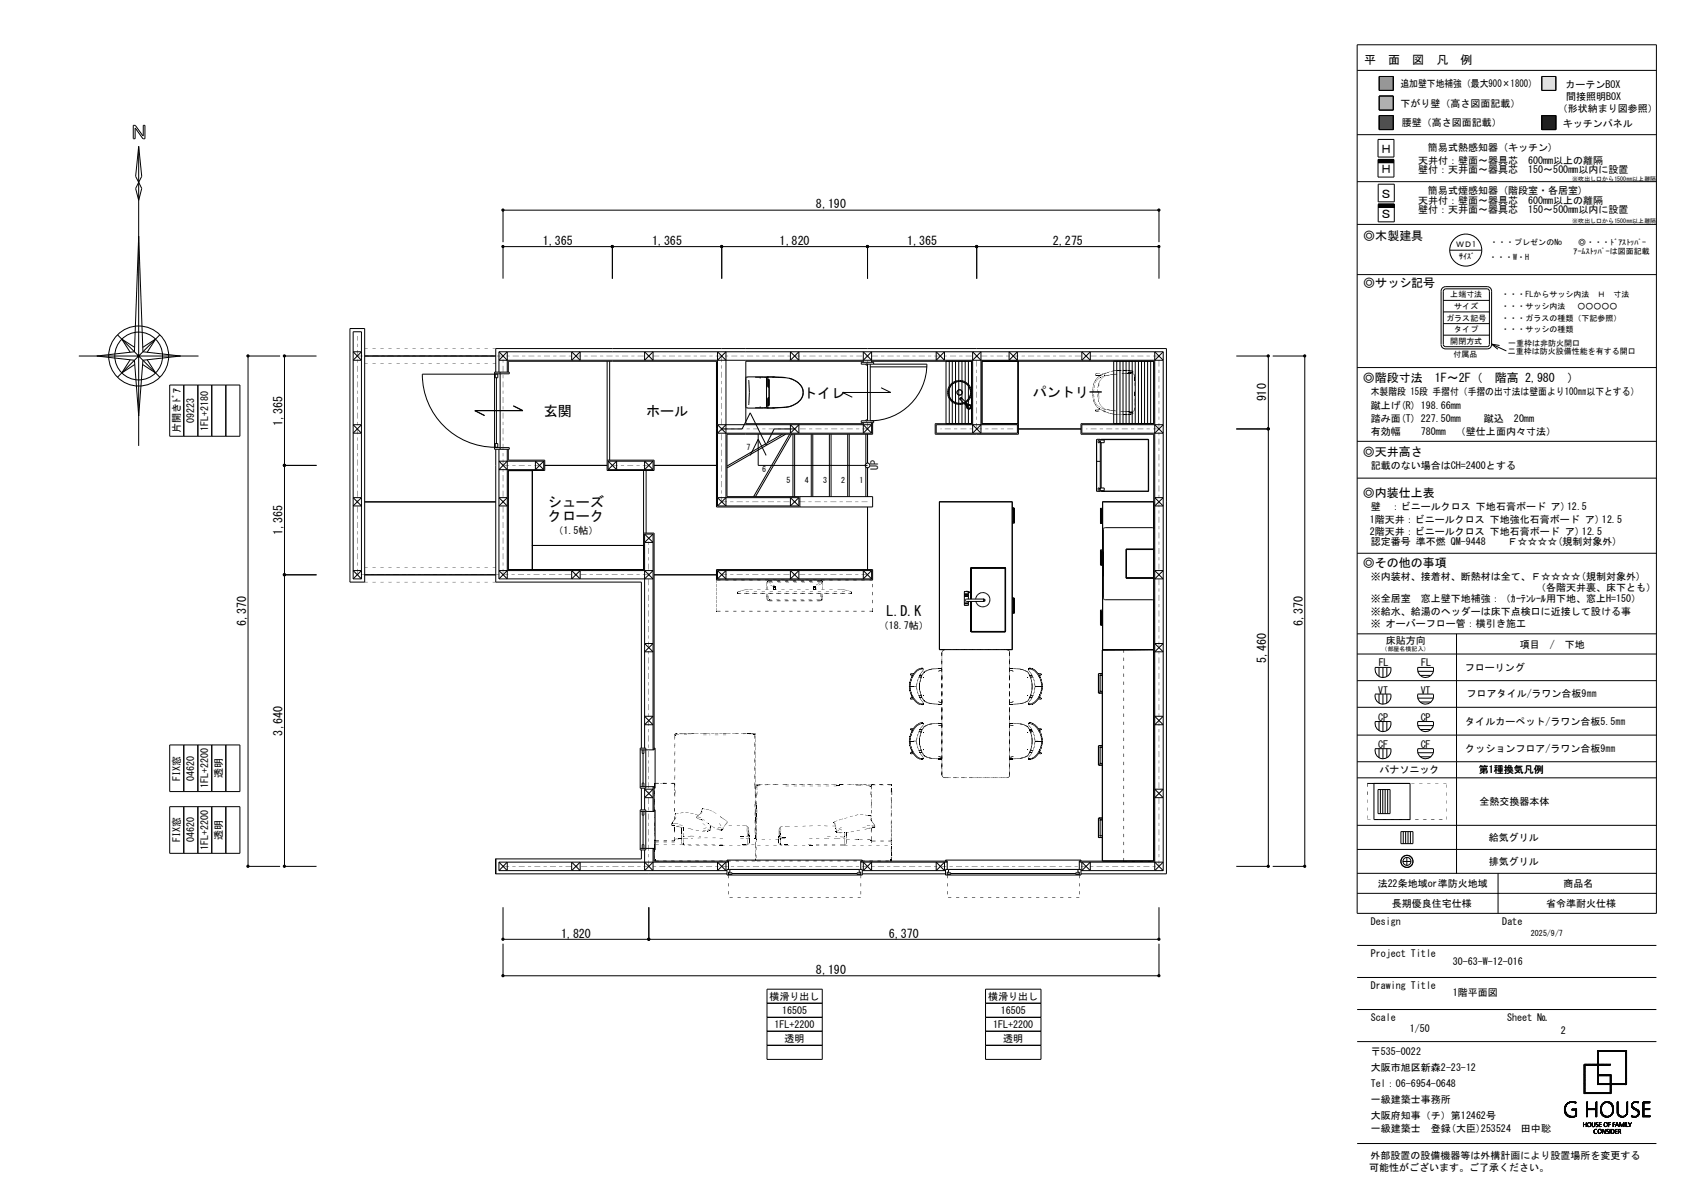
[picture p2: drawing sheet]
<svg xmlns="http://www.w3.org/2000/svg" width="420mm" height="297mm" viewBox="0 0 420 297" stroke-linecap="round" stroke-linejoin="round" font-family="sans-serif">
<defs><g id="words">
<g font-size="3.5">
<text x="200.5" y="99.4">トイレ</text>
<text x="257.9" y="99.2">パントリー</text>
<text x="135.8" y="103.8">玄関</text>
<text x="161.3" y="103.8">ホール</text>
<text x="136.8" y="126.5">シューズ</text>
<text x="136.8" y="130">クローク</text>
<text x="221.3" y="153.8">L.D.K</text>
</g>
<g font-size="3">
<text x="340.7" y="16.1">平　面　図　凡　例</text>
<text x="344.6" y="38.3">Ｈ</text>
<text x="344.6" y="43.3">Ｈ</text>
<text x="203.8" y="52">8,190</text>
<text x="344.6" y="49.4">Ｓ</text>
<text x="340.4" y="59.8">◎木製建具</text>
<text x="344.6" y="54.4">Ｓ</text>
<text x="135.5" y="61.1">1,365</text>
<text x="162.8" y="61.1">1,365</text>
<text x="194.6" y="61.1">1,820</text>
<text x="226.5" y="61.1">1,365</text>
<text x="262.9" y="61.1">2,275</text>
<text x="340.4" y="71.7">◎サッシ記号</text>
<text x="340.3" y="95.3">◎階段寸法　1F～2F（　階高 2,980　）</text>
<text x="316.2" y="100.2" transform="rotate(-90 316.2 100.2)">910</text>
<text x="70.5" y="106.3" transform="rotate(-90 70.5 106.3)">1,365</text>
<text x="340.3" y="113.7">◎天井高さ</text>
<text x="340.3" y="124">◎内装仕上表</text>
<text x="70.5" y="133.6" transform="rotate(-90 70.5 133.6)">1,365</text>
<text x="340.3" y="141.4">◎その他の事項</text>
<text x="61.4" y="156.3" transform="rotate(-90 61.4 156.3)">6,370</text>
<text x="325.3" y="156.3" transform="rotate(-90 325.3 156.3)">6,370</text>
<text x="316.2" y="165.4" transform="rotate(-90 316.2 165.4)">5,460</text>
<text x="70.5" y="183.6" transform="rotate(-90 70.5 183.6)">3,640</text>
<text x="140.1" y="234">1,820</text>
<text x="222" y="234">6,370</text>
<text x="203.8" y="243.1">8,190</text>
</g>
<g font-size="2.5">
<text x="349.7" y="21.8">追加壁下地補強（最大900×1800）</text>
<text x="390.9" y="21.9">カーテンBOX</text>
<text x="349.7" y="26.8">下がり壁（高さ図面記載）</text>
<text x="389" y="28.1">（形状納まり図参照）</text>
<text x="391.1" y="25">間接照明BOX</text>
<text x="350" y="31.5">腰壁（高さ図面記載）</text>
<text x="390.3" y="31.6">キッチンパネル</text>
<text x="354.1" y="40.9">天井付：壁面～器具芯　600mm以上の離隔</text>
<text x="356.5" y="37.8">簡易式熱感知器 (キッチン)</text>
<text x="354.1" y="43.3">壁付：天井面～器具芯　150～500mm以内に設置</text>
<text x="354.1" y="50.8">天井付：壁面～器具芯　600mm以上の離隔</text>
<text x="354.1" y="53.3">壁付：天井面～器具芯　150～500mm以内に設置</text>
<text x="356.5" y="48.3">簡易式煙感知器 (階段室・各居室)</text>
<text x="342.3" y="98.7">木製階段 15段 手摺付（手摺の出寸法は壁面より100㎜以下とする）</text>
<text x="342.3" y="102">蹴上げ(R) 198.66mm</text>
<text x="48.5" y="105.6" transform="rotate(-90 48.5 105.6)">09223</text>
<text x="51.9" y="107.5" transform="rotate(-90 51.9 107.5)">1FL+2180</text>
<text x="342.3" y="105.3">踏み面(T) 227.50mm</text>
<text x="370.5" y="105.2">蹴込　20mm</text>
<text x="45" y="108.1" transform="rotate(-90 45 108.1)">片開きﾄﾞｱ</text>
<text x="342.3" y="108.6">有効幅</text>
<text x="354.8" y="108.6">780mm　（壁仕上面内々寸法）</text>
<text x="219.3" y="117.4" transform="rotate(-90 219.3 117.4)">UP</text>
<text x="342.3" y="117.1">記載のない場合はCH=2400とする</text>
<text x="342" y="130.6">1階天井：ビニールクロス 下地強化石膏ボード ア) 12.5</text>
<text x="342.3" y="127.3">壁　：ビニールクロス 下地石膏ボード ア)12.5</text>
<text x="138.2" y="133.2">（1.5帖）</text>
<text x="342" y="133.5">2階天井：ビニールクロス 下地石膏ボード ア) 12.5</text>
<text x="342.3" y="136.1">認定番号 準不燃 QM-9448　　Ｆ☆☆☆☆(規制対象外)</text>
<text x="342.3" y="144.7">※内装材、接着材、断熱材は全て、Ｆ☆☆☆☆(規制対象外)</text>
<text x="383.5" y="147.6">（各階天井裏、床下とも）</text>
<text x="342.3" y="150.2">※全居室　窓上壁下地補強：（ｶｰﾃﾝﾚｰﾙ用下地、窓上H=150）</text>
<text x="342.3" y="153.4">※給水、給湯のヘッダーは床下点検口に近接して設ける事</text>
<text x="219.5" y="157">（18.7帖）</text>
<text x="342.3" y="156.6">※ オーバーフロー管：横引き施工</text>
<text x="346.1" y="160.7">床貼方向</text>
<text x="379.5" y="161.8">項目　/　下地</text>
<text x="344.3" y="166.3">FL</text>
<text x="354.9" y="166.3">FL</text>
<text x="365.8" y="167.6">フローリング</text>
<text x="344.1" y="173.1">VT</text>
<text x="354.7" y="173.1">VT</text>
<text x="344.1" y="179.9">CP</text>
<text x="354.8" y="180">CP</text>
<text x="366.2" y="174.1">フロアタイル/ラワン合板9㎜</text>
<text x="365.9" y="180.8">タイルカーペット/ラワン合板5.5㎜</text>
<text x="344.1" y="186.7">CF</text>
<text x="354.8" y="186.7">CF</text>
<text x="365.9" y="187.6">クッションフロア/ラワン合板9㎜</text>
<text x="45" y="194.9" transform="rotate(-90 45 194.9)">FIX窓</text>
<text x="48.5" y="194.9" transform="rotate(-90 48.5 194.9)">04620</text>
<text x="52" y="196.7" transform="rotate(-90 52 196.7)">1FL+2200</text>
<text x="55.5" y="194.2" transform="rotate(-90 55.5 194.2)">透明</text>
<text x="344.4" y="193">パナソニック</text>
<text x="369.3" y="193">第1種換気凡例</text>
<text x="366.9" y="201">全熱交換器本体</text>
<text x="55.5" y="209.6" transform="rotate(-90 55.5 209.6)">透明</text>
<text x="369.2" y="209.9">給気グリル</text>
<text x="45" y="210.3" transform="rotate(-90 45 210.3)">FIX窓</text>
<text x="48.5" y="210.3" transform="rotate(-90 48.5 210.3)">04620</text>
<text x="52" y="212.1" transform="rotate(-90 52 212.1)">1FL+2200</text>
<text x="369.2" y="215.9">排気グリル</text>
<text x="344" y="221.4">法22条地域or準防火地域</text>
<text x="390.4" y="221.4">商品名</text>
<text x="347.6" y="226.4">長期優良住宅仕様</text>
<text x="386" y="226.4">省令準耐火仕様</text>
<text x="342.3" y="230.8">Design</text>
<text x="375.1" y="230.8">Date</text>
<text x="342.3" y="238.8">Project Title</text>
<text x="362.8" y="241">30-63-W-12-016</text>
<text x="192.2" y="249.6">横滑り出し</text>
<text x="246.8" y="249.6">横滑り出し</text>
<text x="342.3" y="246.8">Drawing Title</text>
<text x="362.8" y="248.7">1階平面図</text>
<text x="193.4" y="256.5">1FL+2200</text>
<text x="195.3" y="253.1">16505</text>
<text x="248" y="256.5">1FL+2200</text>
<text x="249.9" y="253.1">16505</text>
<text x="342.3" y="254.8">Scale</text>
<text x="352" y="257.7">1/50</text>
<text x="376.3" y="254.8">Sheet №</text>
<text x="195.9" y="260.1">透明</text>
<text x="250.5" y="260.1">透明</text>
<text x="342.3" y="263.4">〒535-0022</text>
<text x="389.8" y="258">2</text>
<text x="342.3" y="267.4">大阪市旭区新森2-23-12</text>
<text x="342.3" y="271.4">Tel：06-6954-0648</text>
<text x="342.3" y="275.4">一級建築士事務所</text>
<text x="342.3" y="279.4">大阪府知事（チ）第12462号</text>
<text x="342.3" y="282.6">一級建築士　登録(大臣)253524　田中聡</text>
<text x="341.9" y="292.3">可能性がございます。ご了承ください。</text>
<text x="342.2" y="289.2">外部設置の設備機器等は外構計画により設置場所を変更する</text>
</g>
<g font-size="2">
<text x="363.6" y="61.8">ＷＤ1</text>
<text x="364.4" y="64.6">ｻｲｽﾞ</text>
<text x="371.8" y="64.8">・・・W・H</text>
<text x="372.1" y="61.1">・・・プレゼンのNo</text>
<text x="392.9" y="63.4">ｱｰﾑｽﾄｯﾊﾟｰは図面記載</text>
<text x="394.1" y="61.1">◎・・・ﾄﾞｱｽﾄｯﾊﾟｰ</text>
<text x="362.1" y="74.3">上端寸法</text>
<text x="363.1" y="77.1">サイズ</text>
<text x="374.9" y="77.1">・・・サッシ内法　 ○○○○○</text>
<text x="374.9" y="74.3">・・・FLからサッシ内法　Ｈ　寸法</text>
<text x="361.1" y="80">ガラス記号</text>
<text x="363.1" y="82.9">タイプ</text>
<text x="374.9" y="82.9">・・・サッシの種類</text>
<text x="374.9" y="80">・・・ガラスの種類（下記参照）</text>
<text x="362.1" y="85.8">開閉方式</text>
<text x="363" y="89">付属品</text>
<text x="376.5" y="88.4">二重枠は防火設備性能を有する開口</text>
<text x="376.6" y="86.4">一重枠は非防火開口</text>
<text x="186.4" y="112.4">7</text>
<text x="190.3" y="117.8">6</text>
<text x="196.4" y="120.4">5</text>
<text x="201" y="120.4">4</text>
<text x="205.5" y="120.4">3</text>
<text x="210.1" y="120.4">2</text>
<text x="214.6" y="120.4">1</text>
<text x="382.3" y="233.6">2025/9/7</text>
</g>
<g font-size="1.5">
<text x="392.6" y="45.1">※吹出し口から1500㎜以上離隔</text>
<text x="392.6" y="55.8">※吹出し口から1500㎜以上離隔</text>
<text x="345" y="162.6">（部屋名横記入）</text>
</g>
</g></defs>
<path d="M344.4 19.1h3.5v3.5h-3.5z" fill-rule="evenodd" fill="#979797" stroke="#979797" stroke-width=".25"/>
<g fill="none" stroke="#000" stroke-width=".25">
<path d="M338.9 17.6h74.7M338.9 11.2h74.7v216.8h-74.7zM344.4 19.1h3.5v3.5h-3.5zM385 19.1h3.5v3.5h-3.5zM33.3 34.6v-3.3h.5l1.9 2.6 .1-2.6h.4v3.3h-.5l-1.9-2.6-.1 2.6h-.4M34.6 36.5l-.7 7.5 .7 1.5M34.6 36.5l.8 7.5-.8 1.5M34.6 36.5v74.8M338.9 33.6h74.7M344.1 34.8h4v4.4h-4zM344.1 39.8h4v4.4h-4zM344.1 39.9h4"/>
<path d="M344.1 39.8h4M344.4 24h3.5v3.5h-3.5zM344.4 28.8h3.5v3.5h-3.5zM385 28.8h3.5v3.5h-3.5zM34.6 45.5l.8 1.5-.8 3-.7-3zM34.6 59l1.1 28.8 9.4 1.1-9.4 1-1.1 13.9-1-13.9-9.4-1 9.4-1.1zM338.9 56h74.7M338.9 45.3h74.7M344.1 40.6h4M344.1 40.5h4M344.1 40.4h4M344.1 40.3h4"/>
<path d="M344.1 40.2h4M344.1 40.1h4M344.1 40h4M344.1 51.7h4M344.1 46h4v4.4h-4zM344.1 51h4v4.4h-4zM344.1 51.6h4M344.1 51.5h4M344.1 51.4h4M344.1 51.3h4M344.1 51.2h4M344.1 51.1h4"/>
<path d="M125.6 69.6v-8h163.8v8M125.6 60.5v-8h163.8v8M152.9 61.6v8M180.2 61.6v8M216.6 61.6v8M243.9 61.6v8M338.9 68.5h74.7M360.4 77.9h11.5M360.4 75h11.5M360.9 71.5h10.4a1.1 1.1 0 0 1 1.1 1.2v13.2a1.07 1.07 0 0 1-1.1 1.2h-10.4M360.9 72.1h10.4l.3 .1 .3 .5-.1 13.6-.5 .2h-10.4M361 72.1l-.4 .2-.2 .4v13.3l.1 .3 .5 .2"/>
<path d="M361 71.5a1.14 1.14 0 0 0-1.2 1.2v13.2a1.1 1.1 0 0 0 1.2 1.2M362 62.4h8M19.7 88.9h29.9M29.3 83.6l10.6 10.5M32.5 89.8l-2.1 3.3 3.3-2.1M33.6 86.7l-3.2-2.1 2.1 3.3M35.6 86.7l3.3-2.1-2.2 3.3M36.7 89.8l2.2 3.3-3.3-2.1M39.9 83.6l-10.6 10.5M42.4 96.1h17.5v12.8h-17.5zM45.9 96.1v12.8M49.4 96.1v12.8"/>
<path d="M52.9 96.1v12.8M56.4 96.1v12.8M69.9 88.9h-8v127.3h8M79 88.9h-8v127.3h8M87.4 82h3.7v63.3h-3.7zM88.2 87.8h2.1l-2.1 2.1h2.1zM91.1 88.9h32.7M123.5 93.3h3.7v-.4h-3.7v19.2h3.7v-.4h-3.7M123.7 93.4v.9h.6v-.9h-18.8a18.2 18.2 0 0 0 18.2 18.2M123.8 92.9v-5.9h167.5v131.1h-21.4M124 94.3v16.4M124.6 87.8v5.1"/>
<path d="M124.6 87.8h165.8M124.6 87.8l2.1 2.1M124.9 92.9v19.2M126.7 92.9v-5.1l-2.1 2.1h165.8l-2.1-2.1v129.5l2.1-2.1h-20.9M126.9 92.9v-2.7h52v36.3h39v-2.5h-36.4v-15.6h36.4v-2.9M142.7 87.8v2.1l2.2-2.1v2.1zM151.6 90.2v27.2h11.7v-2.5h-11.7M152.2 90.2v24.7M161 87.8v2.1l2.1-2.1v2.1zM179.2 89.9l2.1-2.1v38.5l-2.1-2.1h20.3M181.3 89.9l-2.1-2.1v38.5M186.6 94.2l.1 .1"/>
<path d="M186.9 94.9l.2 3.1-.2 3M188.6 94.1h1.9M189.9 94.2l-.2 .2M190.6 94.2h.7M191.3 94.2v7.5M191.5 94.6l.5 .1M191.5 94.6l.1 .1M191.6 94.1l-.1 .5M191.7 94.1l.2 .1M191.8 96.6l.2 .1M191.8 96.6h.2M191.8 99.3h.2"/>
<path d="M191.9 94.7v1.8M191.9 99.4v1.8M191.9 99.2l-.1 .1M192 94.7h-.3l.1 1.9M192 94.7v6.5h-.3l.1-1.9M192.1 94.7v6.5M193.4 94.1l2.8 .2M193.5 94.1l-2.2 .1M193.5 94.1h-7l-.3 .2M193.5 94.1l2.7 .1M196.2 94.3l1.6 .4M197.4 87.8v2.1l2.1-2.1v2.1z"/>
<path d="M197.8 94.6l1.3 .7M197.8 94.7l1.3 .6M199.1 95.3l.5 .5M199.6 95.8a2.8 2.8 0 0 1 .4 3.9M199.6 95.8a3 3 0 0 1-.5 4.8M215.3 90.4v-.2h-29.1v15.5h29.1v-.2M215.6 89.9l2-2.1v2.6M216.2 90.9v.2h.4M216.6 90.9v14.1M217.3 90.9v14.1a14.1 14.1 0 0 0 14.1-14.1h-16.3v-.5h3v.5M217.3 91.6h14.1M217.6 89.9l-2-2.1v2.6"/>
<path d="M217.9 90.4v-.2h24.7v15.5h-9.1v2.7h20.8v-2.7h-9.1v-15.5h42.9v15.5h-18.2v2.7h18.2v106.5h-18.6v2.1M220 96.8l2.4 1.2h-12l2.4 1.1M233.8 87.8v2.1l2-2.1v2.1zM236.2 90.2v15.5M236.8 98l.2 .9 .5 .8 1.2 .8M236.9 98.4l.3 1a2.39 2.39 0 0 0 1.4 1.2M237 90.2v15.5M237.8 90.2v15.5M238.6 90.2v15.5M238.9 98l.2 .4M239.1 98.4l.2 .2M239.1 97.5l.4-.2 .6 .2"/>
<path d="M239.1 98.4l.2 .1a.57 .57 0 0 0 .8-.1M239.1 97.5l-.2 .5M239.4 90.2v15.5M239.9 99.2l-.3 .4 1.9 1.9M239.9 99.2h.1M240 99.2l1.9 1.9M240 99.3l-.4 .3M240.1 99.4l-.2 .2M240.1 99.4l-.3 .3M240.1 99.3v.1M240.1 99.4h-.1M240.1 98.4l-.6 .2"/>
<path d="M240.1 97.5l.2 .5M240.2 90.2v15.5M240.3 98l-.2 .4M241 90.2v15.5M241.8 90.2v15.5M242.2 97a2.75 2.75 0 0 0-3.1-1.7 2.75 2.75 0 0 0-2.2 2.7M242.2 97l.2 1M242.2 97l.1 1.4M242.2 97a2.8 2.8 0 0 0-3.1-1.8 2.8 2.8 0 0 0-2.3 2.8M242.3 98.4l-.3 .9-1 1M242.4 98.4l-.6 1.3-.7 .6M242.9 89.9l2-2.1v20.3l-2-2.1"/>
<path d="M244.9 89.9l-2-2.1v20.3l2-2.1M252 87.8v2.1l2-2.1v2.1zM254.2 90.2v15.5M270.1 87.8v2.1l2.1-2.1v2.1zM278.1 90.2v15.5M278.8 90.2v15.5M279.7 90.2v15.5M280.4 90.2v15.5M281.2 90.2v15.5M281.9 90.2v15.5M282.7 90.2v15.5M283.5 90.2v15.5"/>
<path d="M284.3 90.2v15.5M285 90.2v15.5M285.8 90.2v15.5M286.6 90.2v15.5M287.3 90.2v15.5M290.4 87.8v129.5M290.4 87.8l-2.1 2.1M308.7 88.9h8v127.3h-8M317.8 88.9h8v127.3h-8M338.9 91.7h74.7M360.4 80.8h11.5M360.4 83.7h11.5"/>
<path d="M372.4 85.9l3.7 1.7M372.4 85.9l2 .3M372.4 85.9l1.6 1.3M71 116.2h8M88.2 106h2.1l-2.1 2.1h2.1zM123.7 110.7h.6v.9h-.6zM123.8 112.1v33.2h36.3v41.4M124.6 112.1v32.4M126.7 112.1v32.4l-2.1-2.1h38.5l-2.1 2.1M126.7 115.1l-2.1 2.1h11.2M126.9 112.1v2.8h9.1v2.5h-9.1v24.8h33.8v-24.8M126.9 117.5h6"/>
<path d="M128.2 101.3l2.4 1.2h-12l2.4 1.2M132.9 117.4v24.8M135.8 115.1h-11.2l2.1 2.1M135.8 115.1l-2.1 2.1v-2.1l2.1 2.1M135.8 115.1v2.1M136 116.2h15.6M151.8 115.1h11.3M151.8 117.2h11.3M151.8 115.1l2.2 2.1v-2.1l-2.2 2.1M151.8 115.1v2.1M161.3 117.4v15.7M163.1 115.1l-2.1 2.1v-2.1l2.1 2.1"/>
<path d="M163.1 115.1v2.1M163.3 116.2h15.6M180.2 107.1h5.1l2-4.1 4 8 2-3.9h5.1M181.3 106l-2.1 2.1h38.4M186.2 101.6l.4 .3 6.9-.1M186.7 101.6l-.1 .1M187.3 113.7l2-4.1 2 4.1M188.6 101.8h1.9M189.3 108.4v7.8h27.3M189.7 101.5l.2 .2M190.6 101.7h.7M191.2 110.8l-9.7 5.5"/>
<path d="M191.3 101.7l.7 .1M191.5 101.3l.1 .5h1.9M191.6 101.3h.4zM191.7 101.7l-.1 .1M195.4 108.4l-3.8 2.1M196.2 108.4l-14.7 8.4M197 101.5l-4.2 .3M197 101.5l-3.5 .3M197.2 108.4l-9 15.6M197.4 106v2.1l2.1-2.1v2.1zM197.7 108.4l-9.1 15.6M197.8 101.3l-.8 .2"/>
<path d="M198 108.4v15.6M198.4 108.4v15.6M199.1 100.6l-1.3 .7M199.6 100.1l-.5 .5M202.6 108.4v15.6M202.9 108.4v15.6M207.1 108.4v15.6M207.5 108.4v15.6M211.7 108.4v15.6M212 108.4v15.6M215.1 105h3v.5h-3zM215.6 105.5v2.6l2-2.1h-38.4l2.1 2.1"/>
<path d="M215.6 106l2 2.1M216.2 108.4v7.3M216.2 116.6v7.4M216.6 108.4v7.2M216.6 116.8v7.2M216.6 104.8h-.4v.2M217.6 105.5v2.6M233.8 106h20.2v2.1h-20.2zM238.6 100.6l1 .2 1-.2M240.5 100.5l-.9 .2-.9-.2M240.9 100.6l.7 .7M240.9 100.5l.8 .7"/>
<path d="M240.9 100.5v.1M240.9 100.5l.7 .8M241.2 100.5a3 3 0 0 0-.2-5.1 3 3 0 0 0-4.4 2.4 3 3 0 0 0 4.1 2.9M241.4 101.5l.3 .5M241.4 101.3v.2M241.6 101.3l-.1 .2M241.6 101.3a.41 .41 0 0 1 .7 .1 .41 .41 0 0 1-.3 .6 .41 .41 0 0 1-.5-.5M241.8 101h.3l.3 .3-.1 .6M242.3 101.9l-.6 .1M254.3 107.1h15.6M273.8 115.1h.9M274.7 109.8v-.2h-.8l-.1 .2v12.7l.9 .1v-.1"/>
<path d="M274.7 110.5h1v-.7h-1.2l-.3 .3v.4h.3v-.4h.2v12.1h-.2v-.4h-.3v.4l.3 .3h1.2v-.7h-1M275 109.7h11.8M275 110.5v11.3M286.7 109.6h-11.7v.2M286.7 109.6v13M286.7 109.6l.1 .1M286.8 109.7v12.9M288.3 106l2.1 2.1h-20.3v-2.1h20.3l-2.1 2.1M308.7 107.1h8M338.9 110.2h74.7M338.9 119.3h74.7M88.2 124.2h2.1l-2.1 2.1h2.1z"/>
<path d="M91.1 125.3h32.7M124.6 124.2h2.1l-2.1 2.1h2.1zM132.9 136.1h27.8M160.7 133.1h2.6v54.1h-3.4M161 133.3v53.4M161 133.3l2.1 2.1h-2.1l2.1-2.1M161 133.3h2.1M163.1 133.3v53.9M179.2 126.3h20.3M181.3 124.2l-2.1 2.1M199.5 124.2l-2.1 2.1v-2.1l2.1 2.1M199.5 124.2v2.1"/>
<path d="M199.7 124v2.5M216.6 126.5v15.7M234.6 125.2h18.1l.1 36.9h-18.2zM252.7 125.2l-18.1 .1M252.8 126.8h.4v3.8M252.8 127h.2v3.3h-.2M253.2 130.6h-.4M274.7 122.5h.3M274.8 126.9v3.7h.5M274.8 137.2v3.8M275 122.5v.1h11.7M275 122.6h11.8"/>
<path d="M275 137.5h.3h-.3v3.3h.3M275.3 125.3h12.8M275.3 127.1h-.3v3.3h.3M275.3 137.2l-.5 .1v3.7h.5M275.3 126.9h-.5v3.7h.5M275.3 125.3v89.5M275.3 125.2h12.8M275.3 125.2v37M275.3 125.2v.1M281.2 137.1l.1 7.2zM281.2 137.1h6.9M286.8 122.6h-.1"/>
<path d="M288 137.2v7l-6.7 .1M288.1 131.9l-.2-.2h-12.1l-.3 .3 .1 17.5 .2 .2h12.1l.2-.2M288.1 137.1h-6.8M288.3 124.2h2.1l-2.1 2.1h2.1zM338.9 138.1h74.7M71 143.5h8M88.2 144.5h2.1M88.2 144.5l2.1-2.1h-2.1l2.1 2.1M88.2 144.5v-61.7h2.1v61.7M91.1 143.5h32.7M126.7 142.4l-2.1 2.1M142.7 142.4v2.1l2.2-2.1v2.1z"/>
<path d="M161 142.4l2.1 2.1h-38.5M163.3 143.5h15.6M178.9 142.2h39v2.5h-39zM179.2 144.5h38.4M179.2 142.4h38.4M179.2 142.4l2.1 2.1v-2.1l-2.1 2.1M179.2 142.4v2.1M197.4 142.4v2.1l2.1-2.1v2.1zM217.6 142.4l-2 2.1v-2.1l2 2.1M217.6 142.4v2.1M240.8 150.6h1M240.8 148.8h1"/>
<path d="M240.8 151h1M240.8 148.3h1M240.8 151l.1 .1M240.8 147.7v3.3M240.9 148.8h.1M240.9 150.6h.1M240.9 147.6l-.1 .1h1l-.1-.1M241.1 149.6l4.6-.1a.3 .3 0 0 1 .3 .3 .3 .3 0 0 1-.3 .3h-4.4l-.2-.1zM241.1 151.1h.1M241.2 147.6h.3M241.2 150.1h.1M241.2 151.1h.1"/>
<path d="M241.4 151.1h.1M241.4 147.6h.1M241.6 147.9h.8M241.6 150.6h.1M241.6 148.8h.1M241.6 147.7h.8M241.8 147.7h.1M241.8 147.9v1.6M241.8 150.1v.9M241.8 151l-.1 .1M242.3 147.7v.2M242.4 150.1v7.5"/>
<path d="M242.4 157.6l.2 .1M242.4 157.6h.1M242.4 147.9h.1M242.4 157.6h8.6M242.4 141.7v7.8M242.5 141.8v7.7M242.5 141.7h8.5M242.5 141.8h8.5M242.5 157.6h.1M242.5 141.7h-.1M242.5 141.7l-.1 .1M242.5 141.7v.1"/>
<path d="M243.6 149.5a1.78 1.78 0 0 1 2.7-1.4 1.78 1.78 0 0 1 .2 3 1.78 1.78 0 0 1-2.8-1M245.5 149.5l.2 .1M245.7 149.6v.4M245.7 150l-.2 .1M251 141.8h.1M251 157.6h.1M251 141.8v15.8M251 141.7v.1M251 157.6l-.1 .1M251 141.7h.1M251 141.7v15.9M251 157.5v.1"/>
<path d="M252.8 149.5h.2v3.4M252.8 152.8h.2M252.8 149.3h.4v3.8h-.4M253 152.9h.1M274.8 152.3v3.7M275.3 152.3h-.5v3.7h.5M275.3 152.5h-.3v3.3h.3M281.2 144.3h6.9M281.3 144.2h.1M288.3 142.4h2.1l-2.1 2.1h2.1zM338.9 158.2h74.7M363.7 158.2v59.8"/>
<path d="M161 178.8h2.1l-2.1 2.1h2.1zM161 160.6h2.1l-2.1 2.1h2.1zM274.3 172.9h.1M274.7 168.5v4M274.7 172.6h.6M274.7 172.5l-.1 .1M274.7 172.5l.1 .1M275.3 168.5h-.7l.1 .2M275.3 162.2v52.7M275.3 162.2h.1M275.3 168.1h-1v4.9h1M275.3 168.1h-.9"/>
<path d="M275.3 162.1h12.8M275.3 162.2v.1M288.1 162.1l-12.8 .1M288.1 162.1l-12.7 .2M288.3 178.8h2.1l-2.1 2.1h2.1zM288.3 160.6h2.1l-2.1 2.1h2.1zM338.9 163.2h74.7M338.9 169.9h74.7M338.9 176.5h74.7M343.4 173.2h3.9M343.4 166.6h3.9a1.99 1.99 0 0 1-2 2.5 1.99 1.99 0 0 1-1.9-2.5zM343.4 173.3a1.99 1.99 0 0 0 1.9 2.4 1.99 1.99 0 0 0 2-2.4"/>
<path d="M344.3 166.6v2.2M344.3 173.3v2.2M345.3 166.6v2.5M345.3 173.3v2.5M346.3 166.6v2.2M346.3 173.3v2.2M354 173.2h3.9M354 167.6h3.9M354 174.2h3.9M354 166.6h3.9a1.99 1.99 0 0 1-1.9 2.5 1.99 1.99 0 0 1-2-2.5zM354 173.3a1.99 1.99 0 0 0 2 2.4 1.99 1.99 0 0 0 1.9-2.4M354.6 168.6h2.7"/>
<path d="M354.6 175.2h2.7M42.4 185.9h17.5v11.7h-17.5zM45.9 185.9v11.7M49.4 185.9v11.7M52.9 185.9v11.7M56.4 185.9v11.7M159.9 196.3h3.4v6.2h-3.4M159.9 186.7h1.3v10h-1.3zM160.1 196.7v5.4M160.4 187.2v.8h.4v-.8M160.4 196.3v-.8h.4v.8M160.6 188v7.5"/>
<path d="M161 196.7v5.4M161 197h2.1l-2.1 2.1h2.1zM163.1 196.3v6.2M163.3 186.7h.3v10h-.3M274.3 190.9h.1M274.3 186.2h.1M274.7 186.6h.6M274.7 190.5h.6M274.7 186.5v.1M274.7 186.5l-.1 4.1M274.7 190.5h.1M274.7 186.6h.1"/>
<path d="M275.3 186.1h-1v4.9h1M275.3 186.1h-.9M275.3 186.5l-.6 .1M288.3 197h2.1l-2.1 2.1h2.1zM338.9 194.1h74.7M338.9 183.5h74.7M338.9 190.1h74.7M341.4 195.5h10.7v9.1h-9v-9.1M343.4 180.1h3.9a1.99 1.99 0 0 1-2 2.5 1.99 1.99 0 0 1-1.9-2.5zM343.4 186.9h3.9a1.99 1.99 0 0 1-2 2.5 1.99 1.99 0 0 1-1.9-2.5zM344.1 197.1h3v6h-3zM344.3 180.1v2.2"/>
<path d="M344.3 186.9v2.2M344.7 197.1v6M345.3 197.1v6M345.3 180.1v2.5M345.3 186.9v2.5M345.9 197.1v6M346.3 180.1v2.2M346.3 186.9v2.2M346.5 197.1v6M354 180.1h3.9M354 181.1h3.9M354 186.9h3.9"/>
<path d="M354 187.9h3.9M354 180.1a1.99 1.99 0 0 0 2 2.5 1.99 1.99 0 0 0 1.9-2.5M354 186.9a1.99 1.99 0 0 0 2 2.5 1.99 1.99 0 0 0 1.9-2.5M354.6 182.1h2.7M354.6 188.9h2.7M42.4 201.3h17.5v11.7h-17.5zM45.9 201.3v11.7M49.4 201.3v11.7M52.9 201.3v11.7M56.4 201.3v11.7M123.8 214.4v3.7M124.6 215.2h57.3"/>
<path d="M124.6 217.3h56.9M124.6 215.2v2.1M124.6 215.2l2.1 2.1v-2.1l-2.1 2.1M142.7 215.2v2.1l2.2-2.1v2.1zM159.9 211.8h3.4v3.1h18.6v2.1M159.9 202.1h1.3v10h-1.3zM160.1 212.1v2.3h-36.4v3.7h57.8M160.4 202.5v1h.4v-1M160.4 211.8v-1h.4v1M160.6 203.5v7.3M161 212.1v5.2l2.1-2.1M163.1 211.8v5.5l-2.1-2.1"/>
<path d="M163.3 202.1h.3v10h-.3M179.2 215.2v2.1l2.1-2.1v2.1zM181.5 214.9v-.2h33.8v.2M181.5 217h33.8v1.4h-33.8zM181.9 217.8h.9v.4h-.9M182.2 217v.7h-.3v.7M182.8 218h31.2M214.5 217v.7h.4v.7M214.9 217v-2.1h21.6v2.1M214.9 215.2h21.6M214.9 217.8h-.9v.4h.9M215.3 218.1h20.8"/>
<path d="M215.3 217.3h20.8M215.6 215.2v2.1l2-2.1v2.1zM233.8 215.2v2.1l2-2.1v2.1zM236.1 214.9v-.2h33.8v.2M236.1 217h33.8v1.4h-33.8zM236.5 217.8h.9v.4h-.9M236.9 217v.7h-.4v.7M237.4 218h31.2M269.2 217v.7h.3v.7M269.5 217.8h-.9v.4h.9M269.9 217.3h20.5M270.1 215.2v2.1l2.1-2.1v2.1z"/>
<path d="M274.3 204.3h.1M274.4 209h.9M274.4 204.2h.1M274.6 204.6h.1M274.7 204.6v4M274.7 208.5v.1M274.7 204.7h.1M274.7 208.6l-.1 .1M274.7 208.6h.6M274.7 208.6h.1M274.8 208.6h-.1M275.3 204.6h-.6"/>
<path d="M275.3 204.2h-1v4.8h1M275.3 214.9h12.7M275.3 214.9h.1M288.1 214.9h-.1M288.3 215.2l2.1 2.1M338.9 218h74.7M338.9 212h74.7M338.9 206h74.7M349.8 207.6h3v3h-3zM350.3 215h2M350.4 207.6v3M351 207.6v3"/>
<path d="M351.3 214v2M351.6 207.6v3M352.2 207.6v3M374.1 218v10M125.6 226.4v8h163.8v-8M125.6 235.5v8h163.8v-8M162 226.4v8M338.9 236h74.7M338.9 223h74.7M191.5 250.4h13.8M191.5 246.9h13.8v17.5h-13.8zM191.5 253.9h13.8"/>
<path d="M191.5 257.4h13.8M246.1 246.9h13.8v17.5h-13.8zM246.1 250.4h13.8M246.1 253.9h13.8M246.1 257.4h13.8M338.9 244h74.7M338.9 252h74.7M338.9 260h74.7M191.5 260.9h13.8M246.1 260.9h13.8M390.6 277.2l.5 .5M390.6 277.1l.4 .4"/>
<path d="M390.6 277l.4 .5M390.6 276.9l.3 .4M390.6 276.7l.3 .4M390.6 276.6l.3 .4M390.6 276.6l.3 .3M390.6 276.5l.3 .3M390.7 277.5l1.3 1.3-.5-.5M390.7 277.4l.5 .5M390.7 277.3l.4 .5M390.7 276.4l.2 .2M390.7 277.6l1.2 1.2M390.7 276.2l.2 .2"/>
<path d="M390.7 277.7l1.1 1.1M390.8 277.9l.8 .8M390.8 277.8l.9 1M390.8 275.9l.2 .3M390.8 276l.3 .1M390.8 275.8l.3 .3M390.9 278.1l.5 .5M390.9 277.2l-.3-.4 .3 .4M390.9 276.7l-.2-.3 .2 .3M390.9 275.7l.2 .4-.2-.3M390.9 275.7l.3 .2-.2-.3 .3 .2M390.9 276.5l-.2-.3 .2 .4"/>
<path d="M391 275.6l.2 .2M391 276.3l-.3-.2 .3 .3M391.1 275.5l.2 .3M391.1 275.5l.2 .2M391.1 275.5l.3 .2M391.2 275.4l.2 .2M391.2 278l-.5-.6 1.4 1.4M391.3 275.3l.3 .2M391.5 275.2l.2 .2M391.5 275.5l-.3-.1 .3 .2M391.6 275.5l-.2-.2 .2 .2M391.6 275.2l.1 .2"/>
<path d="M391.6 275.1l.2 .2M391.6 275.5l-.2-.2 .1 .2M391.6 278.4l.5 .4M391.7 275.1l.2 .2M391.7 275.1l.3 .2M391.7 278.4l.4 .4M391.8 278.4l.4 .4M391.8 278.5l.5 .3-.4-.3M392 278.5l.4 .3-.4-.2M392.1 275l.2 .2M392.1 275l.3 .2M392.1 278.6l.5 .2-.3-.2"/>
<path d="M392.2 275.2l-.3-.2 .2 .3M392.2 275l.3 .2M392.3 275l.3 .2M392.3 278.6l.3 .2M392.4 275l.3 .2M392.4 278.6l.3 .2M392.5 275l.3 .2M392.5 277v.1M392.5 276.9v.2M392.5 276.9l.1 .2M392.5 278.6l.3 .2-.2-.2M392.6 276.8l.3 .3"/>
<path d="M392.6 275l.3 .2M392.6 278.6l.2 .2M392.6 278.6l.4 .2M392.6 276.8l.4 .3-.3-.3M392.6 275l.4 .2M392.7 277.1l-.2-.3 .3 .3M392.7 275l.4 .2M392.7 276.8l.4 .3M392.7 276.8l.3 .3M392.8 278.6l.2 .2M392.8 276.8l.3 .3M392.9 275l.3 .3-.3-.3"/>
<path d="M392.9 276.8l.3 .3M392.9 275l.5 .3M392.9 278.6l.3 .2M393 276.8l.3 .3-.2-.3M393 275l.4 .4M393 278.6l.4 .2M393 276.8l.3 .3M393.1 276.8l.6 .6M393.1 278.8l-.3-.2 .3 .2M393.1 276.8l.6 .5M393.1 275l.4 .4M393.2 276.8l.5 .4"/>
<path d="M393.2 275l.3 .3-.2-.3M393.3 278.5l.2 .2M393.3 276.8l.4 .4M393.4 276.8l.3 .3M393.4 275l.1 .2-.1-.2M393.4 278.1l.3 .4-.3-.3M393.4 278l.3 .4M393.4 278l.3 .3M393.4 277.7l.3 .5-.3-.3M393.4 277.5l.3 .5M393.4 277.4l.3 .3M393.4 277.2l.3 .5"/>
<path d="M393.4 276.8l.3 .1M393.4 278.7l-.2-.2 .3 .2M393.4 278.4l.2 .2M393.4 278.2l.3 .4M393.4 277.5l.3 .3M393.4 277.3l.3 .2M393.5 275.1h.1M393.5 276.8l.2 .1M393.6 276.8l.1 .1M393.7 276.8h.1M395.5 272.9v.1M395.5 272.2l.3 .5"/>
<path d="M395.5 272.1l.3 .3M395.5 271.9l.3 .4M395.5 271.8l.3 .4M395.5 271.5l.3 .5M395.5 271.4l.3 .3M395.5 271.1l.3 .4M395.5 270.9l.3 .3M395.5 270.8l.3 .3M395.5 270.6l.3 .4M395.5 270.5l.3 .3M395.5 270.4l.3 .3M395.5 270.3l.3 .3"/>
<path d="M395.5 270.2l.3 .4-.3-.3M395.5 268.3l.3 .4M395.5 268.5l.3 .3M395.5 268.8l.3 .3M395.5 268.9l.3 .3-.3-.3M395.5 269l.3 .3M395.5 269.1l.3 .3M395.5 269.2l.3 .3-.3-.3M395.5 269.3l.3 .3-.3-.2M395.5 269.4l.3 .3M395.5 269.5l.3 .3M395.5 269.6l.3 .3"/>
<path d="M395.5 270.1l.3 .3M395.5 269.8l.3 .3M395.5 272.5l.5 .5M395.5 272.7l.4 .3-.4-.2 .2 .2M395.5 265.9l.3 .4M395.5 266.3l.3 .2M395.5 266.2l.3 .4-.3-.3M395.5 266.4l.3 .3M395.5 265.7l.3 .3-.2-.1M395.5 265.8l.3 .3M395.5 266.5l.3 .3-.3-.2M395.5 266.7l.3 .2"/>
<path d="M395.5 266.1l.3 .3M395.5 266.3l.3 .3M395.5 267.2l.3 .5M395.5 266.6l.3 .3M395.5 267.3l.3 .2M395.5 267.7l.3 .3M395.5 267.6l.3 .2M395.5 266.8l.3 .3M395.5 267.5l.3 .4-.3-.3M395.5 267.8l.3 .3-.3-.2M395.5 268l.3 .2M395.5 268.3l.3 .2"/>
<path d="M395.5 267.5l.3 .3M395.5 268.4l.3 .2M395.5 267.6l.3 .3M395.5 268.9l.3 .2M395.5 268.1l.3 .3M395.5 268.9l.3 .3M395.5 270.6l.3 .2M395.5 271.4l.3 .2M395.5 271.6l.3 .3M395.5 267.9l.3 .3M395.5 272.8l.2 .2M395.6 265.6l.3 .3"/>
<path d="M395.6 265.9h.2M395.6 273l-.1-.1 .2 .1M395.7 265.9h.1M395.8 271.5l-.3-.2 .3 .3M395.8 271.2l-.3-.2 .3 .4M395.8 268.9l-.3-.3 .3 .4M395.8 269.9l-.3-.2 .3 .3M395.8 270.2l-.3-.3 .3 .4M395.8 265.9l-.3-.3 .3 .3M395.8 267l-.3-.3 .3 .3M395.8 267.2l-.3-.2 .3 .4M395.8 268.3l-.3-.2 .3 .3"/>
<path d="M395.8 272.8l.2 .2M395.9 272.8l.2 .2M395.9 265.6l.3 .3M395.9 265.9l-.3-.3 .5 .3M395.9 273l-.4-.5 .6 .5M396 265.6l.2 .3M396 272.8l.2 .2M396 265.6l.4 .3M396.1 272.8l.3 .2M396.1 265.6l.2 .3M396.2 276.2l.2 .5M396.2 276.1l.2 .4"/>
<path d="M396.2 275.8l.2 .3M396.2 275.7l.2 .4M396.2 275.5l.2 .4-.2-.3M396.2 275.5l.2 .3M396.2 275.3l.2 .2M396.2 275.1l.2 .5M396.2 276.5l.5 .5-.3-.3M396.2 276.4l.4 .6-.4-.5 .2 .4M396.2 278.6l.2 .2M396.2 278.5l.2 .3M396.2 278.3l.2 .5M396.2 278.2l.2 .3-.2-.3"/>
<path d="M396.2 278l.2 .4-.2-.3M396.2 277.8l.2 .3M396.2 277.5l.2 .4M396.2 277.5l.2 .3M396.2 277.4l.2 .3-.2-.2M396.2 277.2l.2 .3M396.2 277l.2 .5-.2-.3M396.2 276.9l.2 .3M396.2 276.7l.2 .5M396.2 272.8l.3 .2-.3-.2M396.2 278.3l.2 .3M396.2 278l.2 .3"/>
<path d="M396.2 277.7l.2 .3M396.2 277.3l.2 .3M396.2 276.6l.2 .4M396.2 275.4l.2 .3M396.2 278.8v-.2l.1 .2M396.2 265.6l.4 .3M396.2 275l.2 .3M396.3 272.8l.2 .2M396.3 272.8l.4 .2M396.3 275h.1M396.4 265.6l.3 .3M396.4 276.2l-.2-.3 .2 .4"/>
<path d="M396.4 275.3l-.2-.3 .2 .3M396.4 275.2l-.2-.2 .2 .2M396.4 276.9h.1M396.4 278.2l-.2-.3 .2 .3M396.4 277h.1M396.5 276.7l.4 .3M396.5 272.8l.2 .2M396.5 265.6l.3 .3M396.6 276.7l.3 .3M396.6 265.6l.3 .3M396.7 276.7l.3 .3M396.7 273l-.2-.2 .3 .2"/>
<path d="M396.7 272.8l.3 .2M396.8 276.7l.3 .3-.3-.3M396.9 276.7l.3 .3M396.9 273l-.2-.2 .3 .2M396.9 265.6l.3 .3-.2-.3M396.9 277l-.3-.3 .4 .3M397 276.7l.3 .3M397 265.9l-.3-.3 .4 .3M397 265.6l.5 .3M397.1 273l-.3-.2 .5 .2M397.1 265.6l.3 .3M397.1 276.7l.4 .3"/>
<path d="M397.2 272.8l.2 .2M397.2 276.7l.4 .3M397.2 273l-.2-.2 .3 .2M397.2 272.8l.3 .2-.2-.2M397.3 277l-.3-.3 .4 .3M397.3 265.6l.3 .3-.3-.3M397.3 276.7l.3 .3M397.3 265.6l.2 .3M397.3 265.6l.4 .3M397.4 276.7l.5 .3M397.4 272.8l.3 .2M397.5 265.6l.4 .3"/>
<path d="M397.6 273l-.3-.2 .3 .2M397.6 277l-.3-.3 .4 .3M397.6 276.7l.3 .3M397.7 276.7l.3 .3M397.7 265.6l.4 .3M397.7 272.8l.3 .2M397.8 276.7l.4 .3M397.8 273l-.3-.2 .4 .2M397.8 272.8l.3 .2M397.8 265.6l.5 .3-.3-.3M397.9 276.7l.3 .3M398 272.8l.1 .2"/>
<path d="M398 276.7l.4 .3M398 272.8l.3 .2M398.1 265.6l.3 .3M398.1 276.7l.6 .6M398.1 272.8l.3 .2-.3-.2M398.1 265.6l.3 .3-.1-.3M398.1 276.7l.6 .7M398.2 276.7l.5 .5-.2-.3M398.2 277l-.3-.3 .4 .3M398.2 272.8l.3 .2M398.2 265.6l.3 .3M398.3 276.7l.4 .5"/>
<path d="M398.3 272.8l.3 .2M398.3 272.8l.2 .2M398.4 272.8l.3 .2M398.5 276.2l.2 .3M398.5 276.1l.2 .4M398.5 275.8l.2 .5M398.5 278.7l.1 .1M398.5 278.6l.2 .2M398.5 278.4l.2 .4-.2-.3M398.5 278.1l.2 .3M398.5 277.9l.2 .3M398.5 277.5l.2 .5"/>
<path d="M398.5 277.3l.2 .2M398.5 277.1l.2 .5M398.5 276.5l.2 .3M398.5 276.8l.2 .3M398.5 277.2l.2 .2M398.5 277.5l.2 .2M398.5 275.3l.2 .2M398.5 275.1l.2 .4-.2-.3M398.5 272.8l.2 .2M398.5 275.3l.2 .3M398.5 275.4l.2 .4M398.5 275.6l.2 .5"/>
<path d="M398.5 275.8l.2 .3M398.5 265.6l.3 .3M398.5 278l.2 .3M398.5 277.9l.2 .4M398.5 277.7l.2 .3M398.5 277.4l.2 .4M398.5 277.3l.2 .4M398.5 278.7v.1M398.5 276.4l.2 .3M398.5 275.3l.2 .4M398.5 275l.2 .2M398.6 272.8l.3 .2"/>
<path d="M398.6 265.6l.5 .6-.2-.3M398.6 265.9l-.3-.3 .4 .3M398.6 275l.1 .2M398.7 272.8l.3 .2-.2-.2M398.7 275v.2M398.7 276.6l-.2-.3 .2 .3M398.7 278.5l-.2-.3 .2 .4M398.7 278.1l-.2-.3 .2 .4M398.7 276.9l-.2-.3 .2 .4M398.7 275.3l-.2-.3 .2 .4M398.7 265.6l.4 .4M398.7 275h.1"/>
<path d="M398.8 272.8l.3 .2M398.8 265.9l-.1-.3 .4 .5M398.8 265.6l.3 .3M398.9 262.5l.2 .2M398.9 262.4l.2 .2zM398.9 262.3l.1 .2M398.9 262.2l.2 .3M398.9 263.6l.2 .3M398.9 263.5l.2 .3-.2-.2M398.9 264.6l.2 .2-.2-.1M398.9 263.4l.2 .2M398.9 263.3l.2 .3"/>
<path d="M398.9 263.2l.2 .3M398.9 262.8l.2 .3M398.9 263.9l.2 .3M398.9 262.6l.2 .3M398.9 262.5l.2 .3M398.9 263.7l.2 .2M398.9 264.8l.2 .3-.2-.2M398.9 263.8l.2 .3M398.9 265l.2 .2M398.9 265.3l.2 .2M398.9 264.2l.2 .3M398.9 265.6l.3 .3"/>
<path d="M398.9 265.6l.2 .3M398.9 264.7l.2 .3M398.9 265.7l.2 .2M398.9 264.9l.2 .3M398.9 265.9l.2 .2M398.9 266l.2 .3M398.9 265.1l.2 .3M398.9 266.1l.2 .3-.2-.2M398.9 266.3l.2 .2M398.9 265.5l.3 .4M398.9 266.6l.2 .2M398.9 266.7l.2 .2"/>
<path d="M398.9 266.7l.2 .4-.2-.2M398.9 266.2l.2 .3M398.9 266.4l.2 .3M398.9 267.2l.2 .2M398.9 267.2l.2 .3-.2-.2M398.9 267.3l.2 .3M398.9 266.8l.2 .3M398.9 267.4l.2 .4-.2-.3M398.9 267.7l.2 .1M398.9 267.1l.2 .3M398.9 267.8l.2 .4M398.9 268l.5 .5z"/>
<path d="M398.9 267.5l.2 .3M398.9 268.2l.2 .2M398.9 267.7l.2 .3M398.9 268.2l.3 .3zM398.9 268.5l.2 .2M398.9 268.1l.4 .4-.2-.2M398.9 268.1l.3 .4M398.9 268.5l.2 .3-.2-.2M398.9 268.6l.2 .3M398.9 268.4l.2 .3M398.9 268.7l.2 .4M398.9 269.1l.2 .4"/>
<path d="M398.9 269.5l.2 .2-.2-.2M398.9 269.8l.2 .2M398.9 269.7l.2 .3M398.9 270.1l.2 .3M398.9 270.3l.3 .4zM398.9 270.4l.3 .3-.3-.1M398.9 270.7h.1M398.9 270.6l.1 .1M398.9 267.3l.2 .2M398.9 265.9l.2 .3M398.9 264.6l.2 .3M398.9 262.2l.3 .3"/>
<path d="M398.9 272.8l.2 .2M399 262.2l.3 .3M399 262.5l.1 .1M399 272.8l.3 .2M399 262.5h.1M399.1 272.8l.4 .2-.3-.2M399.1 268.4l.1 .1M399.1 264.5l-.2-.3 .2 .6M399.1 263.2l-.2-.3 .2 .5M399.1 264.2l-.2-.2 .2 .4M399.1 262.9l-.2-.2 .2 .4M399.1 264l-.2-.3 .2 .3"/>
<path d="M399.1 265.3l-.2-.3 .2 .3M399.1 265.6l-.2-.3 .5 .6M399.1 265.6l-.2-.2 .4 .5M399.1 266.6l-.2-.2 .2 .3M399.1 267.2l-.2-.3 .2 .4M399.1 268.6l-.2-.3 .2 .3M399.1 269.1l-.2-.2 .2 .4M399.1 269.5l-.2-.2 .2 .4M399.1 269.8l-.2-.3 .2 .4M399.1 270.2l-.2-.3 .2 .4M399.1 270.4l-.2-.2 .4 .5M399.1 268.3l.2 .2"/>
<path d="M399.1 265.7l.1 .2M399.1 265.6l.2 .3M399.2 265.6l.3 .3-.2-.3M399.2 268.3l.3 .2M399.2 270.5l.5 .2M399.2 262.2l.3 .3M399.2 265.6l.3 .3M399.3 265.6l.3 .3M399.3 268.3l.3 .2-.2-.2M399.3 262.5l-.2-.3 .4 .3M399.3 262.2l.3 .3-.2-.3M399.3 270.5l.3 .2"/>
<path d="M399.3 270.7l-.4-.4 .5 .4M399.4 262.2l.2 .3M399.4 265.6l.3 .3M399.4 268.3l.3 .2M399.4 272.8l.3 .2M399.4 262.2l.3 .3M399.5 265.6l.3 .3M399.5 270.5l.5 .2M399.5 273l-.3-.2 .4 .2M399.5 265.6l.3 .3-.2-.3M399.6 262.2l.3 .3M399.6 268.3l.3 .2"/>
<path d="M399.6 276.9l.4 .6-.4-.3 .4 .4M399.6 276.6l.3 .3M399.6 276.6l.3 .4M399.6 276.7l.3 .4M399.6 270.5l.3 .2M399.6 276.5l.3 .3M399.7 277.5l1.3 1.3M399.7 277.4l.4 .5M399.7 277.4l.3 .3M399.7 276.4l.2 .3-.3-.2M399.7 276.4l.2 .2M399.7 276.3l.2 .3"/>
<path d="M399.7 262.2l.3 .3-.3-.3M399.7 268.3l.3 .2-.3-.2M399.7 272.8l.3 .2M399.7 277.3l.3 .4M399.7 277.6l1.2 1.2M399.7 277.7l1.1 1.1M399.7 276.1l.3 .3M399.7 273l-.2-.2 .3 .2M399.7 276.2l.2 .3M399.8 272.8l.3 .2-.3-.2M399.8 262.5l-.3-.3 .3 .3M399.8 262.2l.3 .3-.3-.3"/>
<path d="M399.8 268.5l-.3-.2 .3 .2M399.8 276l.2 .3M399.8 275.8l.3 .2M399.8 272.8l.2 .2M399.8 270.5l.3 .2M399.8 265.6l.3 .3M399.8 277.9l.8 .8M399.8 272.8l.5 .2M399.8 273l-.3-.2 .4 .2M399.9 278.1l.4 .5M399.9 275.8l.2 .2M399.9 275.7l.2 .2"/>
<path d="M399.9 262.2l.3 .3-.2-.3M399.9 265.6l.2 .3M399.9 265.9l-.3-.3 .4 .3M399.9 270.5l.2 .2M399.9 268.3l.2 .2M399.9 275.7l.2 .3M399.9 277l-.3-.2 .3 .4M399.9 268.3l.3 .2M400 262.2l.3 .3M400 275.5l.2 .3M400 276.1l-.2-.1 .2 .2M400 275.5l.3 .2"/>
<path d="M400 265.6l.3 .3M400 268.3l.4 .2-.3-.2M400 268.5l-.2-.2 .2 .2M400 270.5l.3 .2M400 268.5l-.2-.2 .3 .2M400 272.8l.6 .2M400.1 275.4l.3 .2M400.2 275.8l-.3-.2 .2 .3M400.2 275.3l.2 .2M400.2 268.3l.3 .2M400.2 265.6l.3 .3M400.2 262.2l.3 .3"/>
<path d="M400.2 270.5l.3 .2M400.3 275.3l.1 .2M400.3 265.9l-.2-.3 .3 .3M400.3 268.3l.5 .2M400.3 270.5l.3 .2M400.3 270.7l-.2-.2 .3 .2M400.3 272.8l.2 .2M400.3 275.3l.2 .2M400.3 262.2l.3 .3M400.3 275.6l-.2-.2 .2 .3M400.3 275.2l.3 .2M400.3 272.8l.3 .2"/>
<path d="M400.4 262.5l-.3-.3 .3 .3M400.4 268.3l.2 .2M400.4 278.3l.5 .5M400.4 265.6l.3 .3M400.4 272.8l.3 .2M400.5 278.7l-.7-.7 .7 .7M400.5 270.5l.3 .2-.2-.2M400.5 275.1l.2 .3-.3-.2M400.5 265.6l.3 .3-.2-.3M400.5 265.9l-.2-.3 .3 .3M400.6 262.2l.3 .3M400.6 268.3l.3 .2"/>
<path d="M400.6 270.5l.3 .2M400.6 265.6l.2 .3M400.6 275l.2 .3-.2-.2M400.6 265.6l.3 .3M400.6 270.7l-.2-.2 .3 .2M400.6 272.8l.2 .2M400.6 278.4l.5 .4-.3-.3M400.6 278.7l-.8-.9 .9 1M400.6 262.5l-.2-.3 .4 .3M400.6 262.2l.6 .3M400.6 272.8l.3 .2M400.6 275l.3 .3"/>
<path d="M400.7 275l.3 .3M400.7 272.8l.3 .2-.2-.2M400.8 275l.2 .3M400.8 262.2l.2 .3M400.8 265.6l.3 .3M400.8 270.5l.3 .2M400.8 278.5l.4 .3M400.9 265.6l.3 .3-.3-.3M400.9 270.5l.3 .2-.3-.2M400.9 275l.3 .2M400.9 268.3l.3 .2M400.9 268.5l-.2-.2 .3 .2"/>
<path d="M400.9 270.5l.2 .2M400.9 272.8l.2 .2M400.9 265.6l.2 .3M400.9 278.6l.3 .2M400.9 278.6l.4 .2M400.9 275l.2 .2-.2-.2M400.9 262.2l.4 .3M400.9 265.9l-.2-.3 .3 .3M400.9 270.7l-.2-.2 .3 .2M400.9 272.8l.3 .2M401 275l.3 .2zM401 265.6l.3 .3"/>
<path d="M401 268.3l.3 .2M401 270.5l.3 .2M401 272.8l.4 .2M401.1 278.6l.2 .2M401.1 265.6l.3 .3M401.1 268.3l.3 .2M401.1 270.5l.3 .2M401.1 268.5l-.3-.2 .3 .2M401.1 262.2l.3 .3M401.1 275l.2 .1M401.2 275l.2 .2M401.2 265.6l.2 .3"/>
<path d="M401.2 270.5l.2 .2-.2-.2M401.2 275h.1M401.2 262.2l.3 .3-.2-.3M401.2 272.8l.3 .2-.3-.2M401.2 268.3l.2 .2M401.2 275l.4 .3M401.2 265.6l.3 .3M401.2 268.3l.3 .2M401.2 270.5l.5 .2M401.2 278.6h.1M401.3 278.7l-.2-.1 .3 .2-.4-.2 .3 .2M401.3 278.6l.2 .2-.2-.2"/>
<path d="M401.3 275.1l-.2-.1 .3 .2M401.3 278.6l.3 .2-.2-.2M401.3 262.2l.3 .3M401.3 270.5l.2 .2M401.3 278.6l.1 .2M401.3 275l.2 .3M401.3 275.1v.1M401.3 275l.3 .3-.3-.3M401.3 268.3l.5 .2M401.3 272.8l.4 .2-.3-.2M401.4 275l.3 .3M401.4 262.2l.2 .3"/>
<path d="M401.4 268.5l-.2-.2 .2 .2M401.4 275l.5 .4M401.4 278.6l.3 .2-.3-.2M401.4 272.8l.3 .2M401.4 278.6l.3 .2M401.4 270.5l.6 .2M401.4 268.3l.3 .2M401.5 278.6l.3 .2M401.5 265.6l.3 .3M401.5 275l.5 .5M401.5 262.2l.3 .3M401.6 278.6l.2 .2"/>
<path d="M401.6 265.9l-.3-.3 .4 .3M401.6 270.5l.2 .2M401.6 272.8l.1 .2M401.6 262.2l.4 .3M401.6 268.3l.3 .2M401.6 272.8l.3 .2M401.7 278.6l.2 .2M401.7 275l1.1 1.1M401.7 278.5l.3 .2M401.7 262.5l-.3-.3 .3 .3M401.7 272.8l.3 .2M401.7 262.2l.3 .3"/>
<path d="M401.7 265.6l.3 .3M401.7 270.5l.6 .7-.3-.2M401.8 278.5l.2 .2M401.8 268.3l.5 .5zM401.8 272.8l.2 .2M401.8 278.5l.3 .2M401.8 265.9l-.2-.3 .4 .3M401.8 265.6l.3 .3M401.8 270.5l.4 .2M401.8 275l1 1M401.9 278.4l.3 .2M401.9 275l.9 .9"/>
<path d="M401.9 268.3l.4 .4M401.9 272.8l.2 .2M401.9 278.5l.1 .2M401.9 262.2l.3 .3M402 275.1l.7 .6M402 268.5l-.3-.2 .6 .6-.3-.3M402 268.3l.3 .3-.1-.1M402 270.5l.3 .2M402 272.8h.1M402 262.5l-.2-.3 .3 .3M402 268.3l.3 .2zM402 268.7l.3 .2"/>
<path d="M402 268.8l.3 .3-.3-.2M402 269.1l.3 .4-.3-.3M402 269.3l.3 .3M402 269.5l.3 .4-.3-.2M402 269.4l.3 .3M402 269.8l.3 .4-.3-.3M402 269.7l.3 .3M402 270.1l.6 .6-.4-.2M402 270.3l.4 .4zM402 271l.3 .4M402 271.1l.3 .3M402 271.2l.3 .4"/>
<path d="M402 271.4l.3 .5-.3-.3M402 271.7l.3 .2M402 271.7l.3 .4-.3-.2M402 271.9l.3 .3M402 272l.3 .3M402 272.1l.3 .4M402 272.3l.3 .3M402 272.2l.3 .2M402 272.5l.3 .3M402 272.5l.3 .4M402 272.8l.3 .2M402 268.7l.3 .3"/>
<path d="M402 273h.1M402 272.9l.1 .1M402 272.9l.2 .1M402 272.8l.2 .2M402.1 278.3l.2 .2M402.1 270.5h.1M402.1 270.7l.2 .3-.4-.5 .4 .4M402.1 265.6h.1M402.1 268.3l.2 .1M402.2 278.6l-.2-.2 .2 .2M402.2 278.3l.2 .2M402.2 265.7l-.2-.1 .2 .2"/>
<path d="M402.2 275.2l.4 .4M402.2 268.3l.1 .1M402.2 268.5l.1 .1M402.3 275.3l.2 .2M402.3 262.5l-.3-.3 .5 .3M402.3 262.2l.3 .3M402.3 268.3h.1M402.3 278.5l-.3-.2 .2 .3M402.3 278.1l.1 .3-.2-.1M402.3 278.1l.2 .2M402.3 269.2l-.3-.3 .3 .4M402.3 270.2l-.3-.2 .3 .3"/>
<path d="M402.3 272.5l-.3-.2 .3 .4M402.3 270.7l-.3-.2 .3 .3M402.3 275.8l.6 .6-.5-.5M402.4 278l.1 .3-.2-.3M402.4 278l.2 .2M402.4 277.9l.3 .2M402.4 262.2l.3 .3M402.4 270.5l.3 .2M402.5 276l.4 .4M402.5 277.7l.3 .3-.3-.2M402.5 276.1l.4 .4-.4-.4M402.5 262.2l.3 .3-.2-.3"/>
<path d="M402.5 270.5l.3 .2-.3-.2M402.5 270.7l-.5-.5 .6 .5M402.5 277.5l.3 .2M402.5 276.2l.4 .5M402.5 276.1l.4 .4M402.6 277.4l.2 .3M402.6 277.3l.2 .3M402.6 277.2l.2 .3M402.6 276.4l.3 .4-.3-.2M402.6 262.2l.4 .3M402.6 276.6l.3 .5-.3-.3M402.6 276.7l.3 .3"/>
<path d="M402.6 277.2l.3 .3M402.6 277.1l.3 .3M402.6 277l.3 .3M402.6 276.9l.3 .3M402.7 270.5l.3 .2M402.8 277.9l-.3-.3 .3 .3M402.8 276l-1.1-1 1.1 1.1M402.8 262.2l.3 .3M402.8 277.7l-.3-.2 .3 .3M402.8 262.2l.2 .3M402.8 276.2l-1.2-1.2 1.2 1.3M402.9 262.2l.4 .3"/>
<path d="M402.9 270.5l.2 .2M402.9 270.7l-.3-.2 .3 .2M403 270.5l.2 .2M403 270.5l.3 .2M403.1 262.2l.3 .3M403.1 270.5l.4 .2M403.2 262.2l.3 .3M403.4 270.5l.3 .2M403.6 262.5l-.3-.3 .5 .3M403.6 262.2l.3 .3-.2-.3M403.6 270.7l-.3-.2 .3 .2M403.6 270.5l.4 .2"/>
<path d="M403.7 262.2l.4 .3M403.8 276.6l.2 .3M403.8 276.9l.2 .3M403.8 277.2l.2 .4M403.8 277.5l.3 .4M403.8 277.6l.4 .5M403.8 277.8l1 1-1-1M403.8 262.2l.2 .3M403.8 270.5l.4 .2-.3-.2M403.8 270.7l-.3-.2 .3 .2M403.8 275.2l.2 .3M403.8 275.5l.2 .5"/>
<path d="M403.8 275.5l.2 .3M403.8 275.8l.2 .3M403.8 276.2l.2 .4M403.8 277.1l.2 .4-.2-.3M403.8 277.6l.4 .4M403.8 277.6l.3 .4M403.8 277l.2 .3M403.8 276.4l.2 .4-.2-.3M403.8 276l.2 .5M403.8 275.7l.2 .4M403.8 275.1l.2 .3M403.8 277.9l.9 .9"/>
<path d="M403.8 275l.2 .3M403.9 278l.7 .8M403.9 262.2l.3 .3M403.9 278.1l.6 .7M403.9 278.2l.6 .5M403.9 275h.1M404 270.5l.3 .2M404 278.3l.4 .4M404 276.9l-.2-.3 .2 .4M404 277.1l-.2-.3 .2 .4M404 277.7l-.2-.3 .3 .3M404 275.3l-.2-.3 .2 .3"/>
<path d="M404 275.5l-.2-.2 .2 .4M404 276.2l-.2-.3 .2 .4M404 278.3l.3 .3M404 275.2l-.1-.2 .1 .2M404.1 277.8l-.3-.3 .3 .3M404.1 270.5l.5 .2M404.2 262.5l-.3-.3 .5 .3M404.2 262.2l.4 .3M404.2 270.5l.3 .2M404.2 278.1l-.4-.4 1.1 1.1M404.4 270.5l.3 .2M404.4 278.3l.5 .5-.4-.4"/>
<path d="M404.5 270.5l.5 .2M404.5 270.5l.2 .2M404.5 262.2l.3 .3M404.6 278.5l.4 .3M404.6 262.5l-.2-.3 .3 .3M404.7 278.5l.3 .4M404.7 278.6l.4 .3-.3-.3M404.7 262.2l.3 .3M404.7 270.5l.4 .2-.3-.2M404.8 262.2l.3 .3M404.9 278.6l.3 .3M404.9 262.5l-.3-.3 .4 .3"/>
<path d="M404.9 270.5l.3 .2M404.9 262.2l.3 .3M405 278.6l.3 .2M405 270.5l.2 .2M405 278.6l.3 .2-.2-.2M405 278.6l.4 .2M405 270.5l.3 .2M405.1 270.5l.4 .2-.3-.2M405.2 262.2l.3 .3M405.2 270.7l-.2-.2 .3 .2M405.3 278.6l.2 .2M405.3 262.5l-.3-.3 .4 .3"/>
<path d="M405.3 278.6l.3 .2-.3-.2M405.4 278.6l.2 .2M405.5 278.8l-.3-.2 .2 .2M405.5 262.5l-.2-.3 .4 .3M405.5 262.2l.7 .6M405.5 270.5l.3 .2M405.5 270.7l-.2-.2 .3 .2M405.6 270.5l.2 .2M405.6 278.5l.2 .2M405.6 278.5l.2 .2-.2-.2M405.7 262.2l.5 .5zM405.7 270.7l-.3-.2 .4 .2"/>
<path d="M405.7 270.5l.2 .2M405.8 278.7l-.3-.2 .2 .3M405.8 262.2l.4 .4M405.8 278.3l.2 .3M405.8 270.7l-.2-.2 .3 .2M405.8 278.3l.3 .2M405.8 278.3l.2 .2M405.8 278.3l.3 .1M405.9 262.2l.3 .3-.3-.2M405.9 270.5l.2 .2M405.9 269.3l.3 .4-.3-.2M405.9 269.1l.3 .4"/>
<path d="M405.9 268.9l.3 .4M405.9 268.7l.3 .4M405.9 268.6l.3 .3M405.9 268.5l.3 .3M405.9 268.4l.3 .3M405.9 268.3l.3 .3-.3-.2M405.9 268.2l.3 .3M405.9 268l.3 .4-.3-.2M405.9 267.7l.3 .3-.3-.3M405.9 267.6l.3 .3M405.9 267.4l.3 .3M405.9 267.3l.3 .3"/>
<path d="M405.9 267.2l.3 .3M405.9 267l.3 .4-.3-.3M405.9 266.9l.3 .3M405.9 266.6l.3 .4M405.9 266.5l.3 .3M405.9 266.4l.3 .3-.3-.2M405.9 266.3l.3 .3M405.9 266.1l.3 .3M405.9 266l.3 .3M405.9 265.9l.3 .3M405.9 265.6l.3 .5M405.9 265.7l.3 .3"/>
<path d="M405.9 265.5l.3 .3M405.9 265.4l.3 .3-.3-.3M405.9 265.3l.3 .3M405.9 265.2l.3 .3M405.9 265l.3 .4-.3-.2M405.9 265l.3 .3M405.9 264.7l.3 .3M405.9 264.6l.3 .3M405.9 264.5l.3 .3M405.9 264.3l.3 .4M405.9 264.2l.3 .3M405.9 264.1l.3 .3-.3-.3"/>
<path d="M405.9 264l.3 .3M405.9 263.8l.3 .4M405.9 263.7l.3 .3-.3-.2M405.9 263.7l.3 .2M405.9 263.4l.3 .5M405.9 263.2l.3 .4M405.9 263l.3 .4M405.9 262.9l.3 .3M405.9 262.8l.3 .3M405.9 262.7l.3 .3-.3-.2M405.9 262.6l.3 .3M405.9 262.2v.1"/>
<path d="M405.9 270.7l-.1-.2 .3 .2M405.9 270.6l.2 .1M405.9 270.4l.3 .3-.3-.2M405.9 270.3l.3 .3M405.9 270.2l.3 .3M405.9 269.8l.3 .3M405.9 269.7l.3 .3M405.9 269.6l.3 .3-.3-.2M405.9 269.5l.3 .3M405.9 268.8l.3 .2M405.9 267.5l.3 .3M405.9 266.2l.3 .2"/>
<path d="M405.9 264.9l.3 .2M405.9 263.8l.3 .2M405.9 263.5l.3 .2M405.9 262.5l.3 .2M405.9 278.2l.2 .2M406 262.2l.2 .2M406 278.6l-.3-.2 .2 .2M406.1 262.2l.1 .1M406.1 277.9l.2 .3M406.1 278l.2 .2-.2-.2 .2 .2-.3-.1 .1 .3M406.1 277.8l.2 .3M406.1 277.7l.3 .3"/>
<path d="M406.2 269.1l-.3-.2 .3 .3M406.2 268.7l-.3-.1 .3 .3M406.2 268.1l-.3-.3 .3 .4M406.2 267.7l-.3-.2 .3 .3M406.2 267.4l-.3-.1 .3 .2M406.2 267l-.3-.3 .3 .4M406.2 266.4l-.3-.2 .3 .3M406.2 266.1l-.3-.2 .3 .2M406.2 265.1l-.3-.2 .3 .3M406.2 265l-.3-.2 .3 .3M406.2 270l-.3-.1 .3 .5M406.2 275l.2 .5-.2-.3"/>
<path d="M406.2 275.4l.2 .4M406.2 275.7l.2 .3-.2-.3M406.2 276.2l.2 .3M406.2 276.4l.2 .4-.2-.3M406.2 276.6l.2 .5M406.2 277l.2 .3M406.2 277.4l.2 .3M406.2 277.5l.2 .3M406.2 277.7l.2 .1M406.2 277.4l.2 .3-.2-.2M406.2 276.9l.2 .2M406.2 275.5l.2 .3"/>
<path d="M406.2 276.9l.2 .4M406.2 276.6l.2 .3M406.2 276.3l.2 .3M406.2 276l.2 .3M406.2 275.6l.2 .3M406.2 275.3l.2 .3M406.2 275.2l.2 .3M406.4 275v.1l-.1-.1 .1 .2-.1-.2 .1 .3M406.4 276.1l-.2-.3 .2 .4M406.4 276.4l-.2-.3 .2 .4M406.4 277.1l-.2-.3 .2 .4M406.4 277.4l-.2-.3 .2 .5"/>
<path d="M407.3 276l1.1 1M407.3 276.1l.8 .8M407.3 278.4l.4 .4M407.3 278.5l.2 .3M407.4 276.3l.5 .5M407.4 278.4l.4 .4M407.4 278.7l-.1-.1 .2 .2M407.4 276.2l.6 .7M407.4 275.5l.2 .2M407.4 275.5l.3 .2M407.4 275.5l.2 .3M407.4 276.3l.4 .5"/>
<path d="M407.6 275.2l.2 .2M407.6 275.8l-.2-.3 .2 .3M407.6 275.8l-.2-.2 .2 .3-.3-.2 .3 .3M407.6 276.1l-.3-.4 .4 .4M407.6 275.2l.3 .1M407.7 275.2l.1 .2-.2-.2 .2 .3-.3-.2 .2 .3-.2-.2M407.7 276.1l-.4-.3 2.1 2.1-.4-.4M407.8 275.1l.3 .2M407.8 278.6l.3 .2-.3-.2M407.9 275l.2 .3M407.9 278.8l-.4-.3 .5 .3M407.9 278.6l.3 .2"/>
<path d="M407.9 275l.3 .2M408 278.6l.3 .2M408 275l.3 .2M408.1 278.6l.3 .2M408.1 276.5l1.3 1.3M408.1 275l.2 .2M408.2 278.6l.3 .2-.2-.2M408.2 275l.3 .2-.2-.2M408.2 276.9l-.9-.8 1 .9M408.3 276.6l1.1 1.1-1-1M408.3 278.6l.3 .2M408.4 275l.2 .2"/>
<path d="M408.4 274.9l.5 .4-.3-.3M408.4 275l.3 .2M408.4 276.7l1 1M408.5 278.6l.2 .2M408.5 277.1l-1.2-1.2 1.3 1.3M408.6 276.8l.8 .8M408.6 278.6l.1 .2M408.6 278.8l-.2-.2 .3 .2M408.6 276.8l.8 .7M408.7 276.9l.6 .6M408.8 275l.4 .3M408.8 278.4l.2 .2"/>
<path d="M408.8 278.4l.1 .3-.2-.2M408.8 278.4l.2 .2-.2-.2M408.8 278.7l-.2-.2 .3 .2M408.9 276.9l.4 .4M408.9 275l.3 .3M408.9 275.3l-.3-.3 .5 .3M408.9 278.2l.3 .2M408.9 278.3l.3 .2-.3-.2M409 275l.2 .2M409 278.1l.2 .2M409 278.1l.2 .3M409 277.6l.4 .4-.4-.3"/>
<path d="M409 277.7l.4 .3M409 277.9l.3 .4M409.1 275l.1 .1M409.1 277.9l.2 .3M409.1 277.8l.3 .3M409.1 277.7l.3 .4M409.4 278.1l-.3-.2 .2 .4M410.2 276.5l.5 .5zM410.2 275l.3 .4M410.2 275.3l.3 .3M410.2 275.7l.3 .3-.3-.3M410.2 275.8l.3 .3"/>
<path d="M410.2 275.8l.3 .4M410.2 275.9l.3 .5M410.2 276.1l.3 .4M410.2 276.7l.3 .5M410.2 277l.3 .3-.3-.3M410.2 277.1l.3 .3M410.2 277.2l.3 .3M410.2 277.2l.3 .5M410.2 277.4l.3 .4M410.2 277.7l.3 .3M410.2 277.8l.3 .4M410.2 278l.3 .4"/>
<path d="M410.2 278.3l.5 .5M410.2 278.5l.3 .3-.3-.2M410.2 278.7l.2 .1M410.2 278.2l.6 .6M410.2 278l.3 .3M410.2 277.6l.3 .4-.3-.3M410.2 276.9l.3 .3M410.2 276.3l.3 .3M410.2 275.6l.3 .3M410.2 278.2l.3 .2M410.2 278.3l.3 .3M410.2 278.8h.1"/>
<path d="M410.3 275l.3 .3zM410.4 275l.3 .3M410.5 275.1l.4 .2-.3-.3 .4 .3M410.5 275.3l-.2-.3 .2 .3M410.5 275.4l-.3-.3 .3 .4M410.5 275.7l-.3-.3 .3 .3M410.5 275.8l-.3-.3 .3 .3M410.5 276.6l-.3-.2 .6 .6M410.5 278.4l-.3-.3 .3 .4M410.5 278.7l-.3-.3 .4 .4M410.5 277l-.3-.4 .3 .4M410.5 275h.1"/>
<path d="M410.6 278.5l.2 .3M410.6 276.7l.3 .3-.3-.3M410.7 276.7l.3 .3M410.7 275l.4 .3-.3-.3M410.7 277l-.5-.6 .6 .6M410.7 278.5l.2 .3M410.8 276.7l.3 .3M410.8 278.5l.3 .3M410.8 275l.4 .3M410.8 276.7l.4 .3M410.8 278.5l.5 .3M410.9 275l.4 .3"/>
<path d="M410.9 276.7l.4 .3-.3-.3M411 275l.4 .3M411 276.7l.4 .3M411 276.7l.3 .3M411.1 278.5l.5 .3M411.2 275l.4 .3M411.2 276.7l.3 .3M411.3 276.7l.4 .3M411.3 278.8l-.3-.3 .4 .3M411.3 278.5l.4 .3M411.3 276.7l.3 .3M411.4 275l.5 .3-.3-.3"/>
<path d="M411.4 278.5l.2 .3M411.4 278.5l.4 .3M411.4 276.7l.3 .3M411.5 276.7l.3 .3M411.5 278.5l.4 .3M411.6 276.7l.4 .2-.3-.2M411.6 278.5l.2 .3M411.6 275l.3 .3M411.7 275l.3 .3-.2-.3M411.7 276.7l.2 .3M411.9 278.5l.2 .3-.4-.3 .3 .3M411.9 276.7l.1 .2"/>
<path d="M411.9 278.5l.2 .1M411.9 275l.1 .2M412 275h.1M338.9 285.4h74.7M395.4 280.4v.1M395.4 281.2h.1M395.4 281v.2M395.4 280.9v.2M395.4 280.7v.1M395.4 280.6l.1 .1M395.4 280.5l.3 .2M395.4 280.3v.2"/>
<path d="M395.4 280.2v.2M395.4 280.2v.1M395.4 280.2h.1M395.4 280.7h.1M395.4 280.8v.2M395.5 280.6l.1 .1M395.7 280.6l.1 .1M395.8 280.6l.3 .4M395.9 280.6v.1M395.9 280.6l.2 .2M396 280.5l.1 .2M396 280.4l.1 .1"/>
<path d="M396 280.3l.1 .1M396 280.2l.1 .1M396 280.2h.1M396 281l.1 .2M396 281.1l.1 .1M396 280.9l.1 .2M396 280.8h.1M396.1 280.2h.1M396.1 280.5v.1M396.4 281l.2 .2M396.4 280.9l.3 .3M396.4 280.8l.1 .1"/>
<path d="M396.4 280.5l.1 .3M396.4 280.6l.1 .2M396.4 280.8l.1 .2M396.4 281l.3 .2M396.4 280.4l.1 .1M396.5 280.5v.1M396.5 280.3v.1M396.5 280.4v.1M396.5 280.2l.1 .1M396.5 280.2h.1M396.6 280.2h.4M396.6 280.2h.1"/>
<path d="M396.6 281.1l.1 .1M396.7 281.2l.1 .1M396.8 281.2h.1M396.8 281.2h.2M397 280.2l.2 .2M397 280.3l-.1-.1 .4 .3M397.1 281v.2M397.1 280.4l.2 .2-.1-.1M397.2 280.9l-.1 .1M397.2 280.6l.1 .4M397.2 280.5l.1 .2M397.2 280.8l.1 .1"/>
<path d="M397.5 280.8h.1M397.5 280.7l.1 .1M397.5 280.3l.1 .1M397.5 280.2l.1 .1M397.5 280.6l.1 .2M397.5 280.5l.1 .2M397.5 280.5l.1 .1M397.5 280.4l.1 .1M397.5 281l.3 .2M397.6 281l.2 .2M397.6 281.1v.1M397.6 281.1l-.1-.2 .3 .4"/>
<path d="M397.7 281.1l.2 .2M397.8 281.2l.2 .1M397.9 281.2h.1M398 282.6l.4 .4M398 282.5l.1 .2M398 282.4l.1 .1M398 282.2l.1 .2M398 282.2l.1 .1M398 282.1l.1 .1M398 282l.1 .2 .1-.2M398.1 282.4v.3M398.1 281.1v.1"/>
<path d="M398.1 281.2h-.1M398.1 281.1h.1M398.1 281.9h.2M398.2 281v.1M398.2 280.8l.1 .2M398.2 280.7l.1 .1M398.2 280.6l.1 .1M398.2 280.4l.1 .1M398.2 280.3l.1 .2M398.2 280.9l.1 .1M398.2 282.9l-.2-.2 .3 .2M398.2 281.9h.1"/>
<path d="M398.3 282.8l.1 .2M398.3 280.3l-.1-.1 .1 .2M398.3 280.6h.1M398.3 281.9h.1M398.4 281.9h.1M398.4 282.9l.1 .1M398.5 282.9h.1M398.5 281.9h.1M398.5 281.8l.2 .1M398.5 281.2h.1M398.5 281.1l.2 .1M398.5 280.3l.1 .1"/>
<path d="M398.6 282.9h.1M398.6 280.2h.1M398.6 280.2v.1M398.6 281.9h.1M398.6 280.4v.1M398.6 280.2h.3M398.7 281.9h.1M398.7 281.2l.1 .1M398.7 280.7l-.2-.2 .2 .2M398.7 280.6l.4 .4M398.7 281.2v.1M398.8 281.2h.1"/>
<path d="M398.8 280.6l.3 .3-.3-.3M398.8 280.2h.1M398.8 280.8l-.3-.4 .4 .4M398.9 280.2h.1M398.9 280.7l.2 .1M398.9 281.1l.1 .1M399 282.5l.4 .4-.1-.1M399 282.4l.1 .2M399 282.4l.1 .1M399 282.3l.1 .1M399 281l.1 .1M399 281.2h-.1"/>
<path d="M399 281.1h.1M399 282.2h.1M399 282.7l.2 .2M399 282.1h.1M399 282.1l.1 .1M399 282l.1 .1M399.1 282.2v.1M399.2 282.7l-.2-.1 .3 .3M399.2 281.9v.2M399.3 281.9h-.1M399.3 282.8h.1M399.3 280.7h.1"/>
<path d="M399.3 280.4l.1 .1M399.3 281.8v.1M399.3 281.1l.1 .1M399.3 280.9l.3 .3M399.3 280.8l.1 .2M399.3 280.8l.1 .1M399.3 280.6l.2 .1M399.3 280.5l.2 .2M399.3 280.2l.1 .2M399.3 280.2l.1 .1M399.4 280.2h.3M399.4 281.8l.1 .1"/>
<path d="M399.4 281.1l.1 .1M399.5 281.8l.1 .1M399.5 280.2h.1M399.5 281.9h.1M399.6 282.8h.1M399.6 282.9h.1M399.6 281.9l-.1-.1 .4 .4-.3-.3 .2 .1M399.6 281.1l.1 .1M399.6 280.7h.1M399.6 280.6l.1 .1M399.6 281.8l.3 .4M399.6 281.9l.3 .2"/>
<path d="M399.7 280.2h.1M399.7 280.6l.1 .1M399.7 281.1h.1M399.7 282.7l.1 .1M399.7 281.1l.1 .1M399.8 282.1l.1 .2M399.8 281.9h.1M399.8 282.4v.3M399.8 282.5h.1M399.8 282.4h.1M399.8 282.3l.1 .1M399.8 282.2l.1 .2"/>
<path d="M399.8 281.1v.1M400.1 282.8v.1M400.1 282.7l.1 .1M400.1 282.5v.2M400.1 282.4l.1 .2M400.1 282.2l.1 .1M400.1 282.1l.1 .1M400.1 282l.1 .2M400.1 281.9l.4 .3M400.2 282.4v.1M400.2 282.3v.1M400.2 282v.1"/>
<path d="M400.3 282.1l.2 .2M400.3 281.9v.1M400.3 282.1l.3 .3M400.4 282.3l.3 .4M400.4 282.3l.4 .5M400.5 280.5l.1 .1M400.5 280.9l.4 .3M400.5 282.5l.4 .4-.3-.2M400.5 280.8l.1 .2M400.5 281l.3 .2M400.6 280.3v.1M400.6 281l.1 .2"/>
<path d="M400.6 280.4h-.1M400.6 280.5v.3M400.6 280.8h-.1l.1 .1M400.6 280.2v.1M400.6 280.2h.2M400.6 282.7l.1 .2M400.7 280.2h-.1M400.8 281.1l.1 .1M400.8 280.2h.1M400.8 282.8h.1M400.8 282.6l.1 .1M400.8 282.3l.1 .1"/>
<path d="M400.8 282.2l.1 .2M400.8 282.2l.1 .1M400.8 282l.1 .1M400.8 281.9l.1 .1M400.8 281.9h.1M400.9 280.1l.1 .1zM400.9 282.2h.1M400.9 282.5v.2M400.9 282.4v.1M400.9 280.2h-.1M400.9 281.1v.1M400.9 281.2h.1"/>
<path d="M400.9 280.2h.2M401 281.2h.1M401 280.1l.4 .4-.3-.3M401.1 281.1h.1M401.1 281.1l.1 .1M401.2 282v.1M401.2 282.9h.1M401.2 282.1v.1M401.2 282.1l.5 .6-.3-.4M401.2 280.2l.2 .1M401.2 282.1l.2 .3M401.2 282.2l.2 .2"/>
<path d="M401.2 281.9v.1M401.2 281.1h.1M401.2 282.8l.2 .1M401.2 281.9h.2M401.2 280.2l.1 .1M401.3 280.9v.2M401.3 282.4l-.1-.2 .2 .2M401.3 280.4l.1 .1h-.1M401.3 281.1h-.1M401.3 281.9h.1M401.3 280.9l.1 .1M401.3 280.7v.1"/>
<path d="M401.3 280.5l.1 .3M401.3 280.5l.1 .1M401.4 281.9h.1M401.4 282.3l.3 .3-.2-.2M401.5 282.8l.1 .1M401.6 281.9h.1M401.6 282.8h.1M401.6 281.2h.1M401.6 281.1l.1 .1M401.6 281l.1 .2-.1-.1M401.6 280.7l.1 .1-.1-.2 .2 .1M401.6 280.4l.1 .1"/>
<path d="M401.6 280.3l.1 .2M401.6 282.6v.1M401.6 282.7l.1 .1M401.6 280.2l.1 .1-.1-.1M401.6 280.2l.1 .2M401.6 280.5l.2 .2-.2-.2 .1 .1M401.6 280.8l.1 .1M401.7 280.2h.1M401.7 281l-.1-.2 .1 .3M401.8 280.6l.1 .1M401.8 280.2h.1M401.9 280.6l.1 .1"/>
<path d="M401.9 280.2h.1M402 282.2h.1M402 282.1v.1M402 282v.1M402 282.2v.2M402 282.3v.1M402 282.4v.1M402 282.5h.1M402 282.8v.1M402 282.7v.1M402 282.6v.1M402 280.6l.1 .1"/>
<path d="M402 280.2h.1M402 281.9h.1M402 281.9v.1M402.1 280.2h-.1M402.1 280.6v.1M402.1 280.2h.1M402.3 282.5l.1 .1M402.3 282.4l.1 .1M402.3 282.3l.1 .1M402.3 282.1l.1 .1M402.3 281.9l.1 .2M402.3 281.9l.1 .1z"/>
<path d="M402.3 282.6l.1 .1M402.3 282.7l.2 .2M402.3 282.7l.1 .1M402.4 282.9h.1M402.3 281.9h.1M402.4 282.2v.2M402.4 282.2v.1M402.5 281.9h.1M402.5 282.8l.1 .1M402.6 282.8l.1 .1M402.6 281.9l.2 .1M402.6 281.9l.1 .1"/>
<path d="M402.8 280.5v.3v-.1M402.8 280.3h.1M402.8 282.8v.1M402.8 281.9l.3 .3-.4-.3 .1 .1M402.8 281.1v.1M402.8 280.8v.1M402.8 281v.1M402.8 282.9h.1M402.8 280.6v-.1l.2 .2M402.8 280.5v-.1v.1M402.8 281.1v-.2v.2M402.8 280.2h.2"/>
<path d="M402.9 280.2h-.1v.1M402.9 282.7v.1M402.9 280.6l.2 .1M402.9 282.1l.2 .2M403 282.5l.1 .2M403 282.2l.1 .2-.1-.2M403 282.5l.1 .1M403 282.4l.1 .1M403 282.3l.1 .1M403 282.1l-.2-.2 .3 .3M403 280.2h.1M403.1 280.6h.1"/>
<path d="M403.1 282.6l-.3 .3M403.1 280.2h.1M403.2 280.6v.1M403.3 281.2h.1M403.3 280.2h.1M403.3 281.1l.1 .1M403.3 282.9h.1M403.3 282.8l.1 .1M403.3 282.6l.1 .1M403.3 282.5l.1 .2M403.3 282.4l.1 .2M403.3 282.4l.1 .1"/>
<path d="M403.3 282.1l.1 .1M403.3 282l.1 .2M403.3 282.7h.1M403.3 282.4h.1M403.3 281.9h.1M403.3 281.9l.1 .1M403.3 282l.1 .1M403.3 282.2l.2 .2M403.3 282.3l.1 .1M403.4 281v.1M403.4 280.9v.1M403.4 280.9l.1 .1"/>
<path d="M403.4 282.7l.1 .2M403.4 281.9h.1M403.4 280.9h.1M403.4 281.1h-.1M403.4 280.8l.2 .1M403.4 280.8h.1M403.5 282.3l.2 .1M403.5 281.9h.1M403.5 280.7l.1 .2-.2-.1M403.5 280.5l.1 .3M403.6 282.9h.1M403.6 281.9h.2"/>
<path d="M403.6 282.3l.1 .1M403.6 280.5v.1M403.6 280.5h.1M403.6 282.8l.2 .1M403.7 280.2l.3 .4-.1-.1M403.7 280.8l.1 .1zM403.7 280.9h.1M403.7 282.3l.1 .1M403.7 280.4l-.1 .1M403.7 280.2l.2 .2M403.7 280.9h.2M403.8 282.3v.1"/>
<path d="M403.8 282.8l.1 .1M403.8 281.9h.1M403.8 280.2l.1 .1M403.9 280.5l.1 .3M403.9 280.7l.2 .1M403.9 280.7l.2 .2M403.9 280.9l.3 .3M404 280.9l.2 .2M404.1 281.1l.1 .1M404.1 281.9h.1M404.1 282.8l.1 .1zM404.1 282.6l.1 .2"/>
<path d="M404.1 282.4l.1 .3M404.1 282.2l.1 .2M404.1 282.2h.1M404.1 281.9l.1 .3M404.2 281.9h.1M404.2 281.2h.1M404.2 282.4l-.1-.1 .1 .1M404.2 282.3l.1 .1M404.3 281.9h.1M404.3 282.3l.4 .4M404.4 281.9h.1M404.4 281.2h.1"/>
<path d="M404.4 281.1h.1M404.4 280.7l.1 .1M404.4 280.5l.1 .2M404.4 280.6h.1M404.4 280.5l.1 .1M404.4 280.2l.3 .3M404.4 280.2l.2 .2M404.5 281.9l.2 .2-.2-.2M404.5 282.3v.1M404.5 280.2h.1M404.5 282.4l-.1-.1 .2 .2M404.5 282.6l.2 .2"/>
<path d="M404.5 281v.2M404.5 280.7v.2M404.5 280.3l-.1 .1M404.5 280.2l.2 .4-.1-.1M404.5 282.3h.1M404.5 281.9l.2 .1M404.5 282.7l.2 .1M404.6 282l.1 .2M404.6 282.7l.1 .2M404.6 282.2h.1M404.6 280.5l.4 .7M404.6 280.6l.2 .2"/>
<path d="M404.7 282.2l-.1 .1M404.7 280.8l.3 .3M404.7 280.8l.2 .2M404.8 281l.2 .1M404.8 281.1l.2 .1M404.9 281.1l.1 .1M405 281.1v.1M405 281l.1 .1M405 280.9h.1M405 281.1h.1M405 280.9l.1 .1M405.1 280.8v.1"/>
<path d="M405.1 280.7v.2M405.2 280.6l.1 .1M405.2 280.5l.1 .1M405.3 280.7h-.1M405.3 280.5v.1M405.3 280.4h.1M405.3 280.3v.1M405.3 280.3h.2M405.3 280.3l.2 .2M405.4 281l.1 .2M405.4 280.9l.1 .1M405.4 280.8l.1 .2"/>
<path d="M405.4 280.4l.1 .1M405.5 280.2h-.1l.1 .1M405.5 280.7v.1M405.5 280.6v.1M405.5 280.6h.1M405.8 281v.2M405.8 280.7v.2M405.8 280.9v.2M405.8 280.8v.2M405.8 280.4v.2M405.8 280.6v.1M405.8 280.4v.1"/>
<path d="M405.8 280.3v.1M405.8 280.2v.1M405.8 280.2h.1M406.1 280.8l.1 .3M406.1 281.2h.1M406.1 281.1l.1 .1M406.1 281l.2 .2M406.1 280.7l.1 .2M406.1 280.6h.1M406.1 280.5l.1 .2M406.1 280.5l.1 .1M406.1 280.4l.1 .1"/>
<path d="M406.2 280.2h.1M406.2 280.7v.1M406.2 280.3v.1M406.3 281.1l.1 .1M406.4 281.1l.1 .1M406.4 281.1l.2 .1M406.6 281.1v.1M406.7 280.3l.3 .5M406.8 280.5l-.3-.3 .5 .4M406.8 280.6l.2 .2M406.9 280.7l.1 .1M407 280.9v.3"/>
<path d="M407 281v.1M407 281.2h.1M407 280.5l.1 .1M407 280.6v.1M407 280.8v.1M407.2 280.4v.1M407.2 280.4l-.1 .2M407.2 280.3l.1 .1M407.2 280.3v.1M407.2 280.2l.1 .1M407.2 280.3h.1M407.4 280.2h.1"/>
<path d="M407.4 280.2l-.1 .1"/>
<circle cx="366" cy="62.4" r="4"/>
<circle cx="34.6" cy="88.9" r="7.5"/>
<circle cx="34.6" cy="88.9" r="6"/>
<circle cx="216.6" cy="116.2" r=".59"/>
<circle cx="351.3" cy="215" r="1.5"/>
<circle cx="351.3" cy="215" r=".99"/>
</g>
<path d="M344.4 24h3.5v3.5h-3.5z" fill-rule="evenodd" fill="#b2b2b2" stroke="#b2b2b2" stroke-width=".25"/>
<path d="M344.4 28.8h3.5v3.5h-3.5z" fill-rule="evenodd" fill="#4b4b4b" stroke="#4b4b4b" stroke-width=".25"/>
<path d="M385 19.1h3.5v3.5h-3.5z" fill-rule="evenodd" fill="#e1e1e1" stroke="#e1e1e1" stroke-width=".25"/>
<path d="M385 28.8h3.5v3.5h-3.5z" fill-rule="evenodd" fill="#1d1d1d" stroke="#1d1d1d" stroke-width=".25"/>
<g fill="#000">
<path d="M272.8 97.2v.8zM272.8 98l.1 .8zM272.8 98.6l.1 .8zM273.1 95.8l-.1 .8zM272.9 96.5v.8zM272.9 99.4l.3 .8zM273.1 97.2v.8zM273.3 96.1l-.1 .8zM273 98.3l.1 .8zM273.6 94.7l-.3 .7zM273.2 95.3l-.2 .8zM273.8 95l-.4 .7z"/>
<path d="M273.4 93.5h.2zM273.4 93.6l.1 .1zM273.5 93.3h.2zM273.6 93.6l.1 .2zM273.5 93.3v.3zM273.7 93.7l.2 .1zM274 94.8l-.1 .2zM273.9 94.4v.2zM273.8 94.5l-.4 .7zM273.9 94.4v.1zM273.7 93.2l.2 .1zM274.1 97.2v.8z"/>
<path d="M274 94.3l.3-.2zM274 94.3l-.1 .2zM274 94.2l-.1 .2zM274.2 96v.8zM274 98.4l.1 .8zM274.2 94v.1zM274 94.8l.2-.1zM274 94.2l.2-.1zM274.2 94l.4-.1zM274.2 94.1l.5-.2zM274.2 94.5h.2zM274.2 94.5v.2z"/>
<path d="M274.7 94.9l-.3 .7zM274.6 93.8h.1zM274.7 93.8l.7-.3zM275.3 94.3l-.5 .5zM274.8 94.2l.7-.3zM274.4 94.4l.4-.2zM274.1 93.7l.7 .1zM275.3 94.3l.5-.4zM274.7 93.4h.8zM275.6 93.6l.1 .1zM275.7 93.7l.5 .1zM275.7 93.3v.3z"/>
<path d="M275.8 93.3l.4-.1zM275.8 93.9l.6-.1zM276.1 93.1l.8-.3zM276.1 93.7l.8-.1zM275.8 93.3l.4-.2zM276.3 93.7l.8-.1zM277.2 93.5l.8-.1zM276.4 93l.8-.2zM278.1 92.5l.8-.1zM277.3 93.5l.8-.1zM277.3 92.7l.8-.1zM279 92.4l.8 .1z"/>
<path d="M278.2 92.5h.8zM279.8 92.4l.7-.1zM280.5 93.1l.8 .1zM280.6 93.1l.7 .1zM281.3 93.1h.4zM281.3 92.3l.4 .1zM281.7 93l.2 .1zM281.7 93.1h.3zM281.4 92.3l.4 .1zM281.9 93.1l.3-.1zM281.7 92.4h.3zM281.7 92.4l.3 .1z"/>
<path d="M282 93.1l.3-.1zM282.2 92.8v.2zM281.9 92.5h.3zM281.4 93.1l.8 .1zM282.2 92.9l.7 .1zM282.3 92.8v.2zM282 92.5h.3zM282.2 92.6v.2zM282.2 93.1h.5zM282 93l.2 .1zM282.2 92.6l.1 .2zM282.4 92.7l.6 .1z"/>
<path d="M282.7 93h.2zM282.2 92.4l.5 .1zM282.3 93l.5 .1zM282.7 93.2l.6 .3zM283 92.8l-.1 .2zM282.3 92.5l.6 .1zM282.7 92.5l.2 .2zM282.9 92.7l.1 .2zM283.1 93.6l.2 .6zM283.2 93.5l.1 .7zM283.3 98l.1 .8zM283.3 94.1l.1 .9z"/>
<path d="M273 99.8l.2 .8zM273.2 100.6l.5 .6zM273.2 99.5l.1 .8zM273.4 102.4l.1 .2zM273.5 102.6l.2 .1zM273.5 102.2v.2zM273.4 102.4h.2zM273.6 102.4l.8 .1zM273.6 102.5l.1 .2zM273.5 102.2h.2zM273.4 100.7l.4 .7zM273.4 100.3l.4 .7z"/>
<path d="M273.9 101.5l.1 .2zM273.9 102.1l.8 .1zM273.8 101l.2 .1zM274 101.2l.2 .1zM274.1 101.3l.3 .1zM274.2 99.5l.1 .8zM274.4 101.4l.4 .3zM274 101.7l.6 .4zM274 101.7l.7 .4zM274.6 102.1h.1zM274.4 100.5l.4 .7zM274.8 101.1l.5 .5z"/>
<path d="M275.6 102.4l.1 .2zM275 101.8l.8 .3zM275.1 102.3l.7 .4zM275 102.3l.8 .3zM275.3 101.6l.5 .4zM275.8 102.7l.4 .1zM275.8 102.1l.4 .1zM276.2 102.8l.7 .3zM275.8 102.1l.6 .1zM276.4 102.9l.8 .3zM276.4 102.2l.8 .1zM277.2 102.3l.7 .3z"/>
<path d="M277.2 103.1l.7 .3zM277.4 102.4h.8zM278.1 103.3l.8 .2zM279 103.5l.8 .1zM278.2 103.3l.8 .1zM279.8 103.5h.8zM280.5 103.5l.8 .1zM280.6 102.7h.7zM280.5 103.5h.8zM281.3 103.5h.5zM281.7 103.5h.3zM281.3 102.7h.4z"/>
<path d="M281.9 103.5l.3-.1zM281.7 102.7l.3 .1zM282 103.5l.3-.1zM282.1 103.4h.6zM282.2 103.2v.2zM281.9 102.9h.3zM282.2 103.3h.7zM282.3 103.2v.2zM282 102.9h.3zM282.2 103v.2zM282.2 102.8h.6zM282.2 103l.1 .2z"/>
<path d="M282.7 103.3h.2zM282.7 102.8l.6-.3zM282.2 102.7h.5zM283 103.1l-.1 .2zM282.7 102.8l.2 .2zM282.2 102.9l.7 .1zM282.9 103l.1 .1zM282.3 103.1l.7 .1zM283.3 101.7l-.1 .7zM283.3 101.8v.7zM178.9 144.8h.1zM184.1 147.7l.1 .5z"/>
<path d="M184.2 148.2h.1zM184.3 147.7l.4-.1zM184.7 147.5l.6-.1zM185.3 147.3h.7zM185.9 147.2h.7zM186.5 147.1l.4 .1zM191.6 145.2l-.1 .3zM191.5 149.4l.1 .4zM191.5 149.5l.1 .3zM191.6 145.2l.3-.2zM191.6 145.1l-.1 .3zM191.6 149.7l.3 .2z"/>
<path d="M191.7 145.3v.2zM191.7 145.3l.2-.1zM191.7 149.6v.2zM191.6 149.7l.2 .3zM191.8 144.9h.4zM191.8 145.3v.2zM191.9 145.2h.1zM191.8 149.7l.1 .2zM191.9 149.9h.3zM191.6 145.1l.3-.2zM192 145.4h.1zM192 149.4v.2z"/>
<path d="M192.1 145.3h.1zM192 149.6h.1zM191.8 144.8l.4 .1zM192.1 149.6l.1 .1zM192 145.4l.4 .2zM193 146.4l.1 .7zM193.1 146.6h.6zM193.1 147l.6 .1zM192.4 146l.7 .4zM193.1 146.3l.6 .1zM193 146.6l.1 .5zM193.6 146.6l.1 .5z"/>
<path d="M193.1 147.1l.6 .1zM193 146l.7 .4zM193.6 146.4l.1 .7zM203.1 146.4l.1 .7zM203.1 146.6h.7zM203.1 146.3l.7 .1zM203.7 146.4l.1 .7zM203.7 146l.7-.3zM204.7 149.9h.4zM204.7 145.3h.1zM204.7 144.8l.4 .1zM204.9 145.1l.1 .1z"/>
<path d="M204.8 149.6h.1zM204.4 145.6l.5-.2zM204.9 149.4v.2zM204.8 145.2h.2zM205 145.2l.1 .1zM204.7 144.9h.4zM205 149.9l.3-.1zM204.7 144.8h.4zM204.7 149.9l.4 .1zM205.1 144.9l.2 .3zM205.1 149.6v.1zM205 149.9l.1-.1z"/>
<path d="M204.4 146l.7-.3zM205 145l.3 .2zM205.4 149.4l-.1 .4zM205.4 149.5l-.1 .3zM205 144.9l.3 .2zM205.3 145.2l.1 .3zM205.3 145.1l.1 .3zM209.9 147.1h.5zM210.4 147.1l.5 .1zM210.9 147.2l.7 .1zM211.5 147.4l.7 .1zM212.2 147.5l.4 .2z"/>
<path d="M212.6 147.7v.5zM227.1 170.6l-.1 .8zM227.1 170.6v.8zM227 171.3l.2 .1zM226.9 171.4l.3 .7zM227 171.4l.2 .7zM227 171.6l.1 .8zM227.3 170.6l-.1 .8zM227.4 169.5l-.2 .8zM227.1 170.3l-.1 .8zM227.2 172.4l.2 .8zM227.3 170.6v.8z"/>
<path d="M227.1 171.4l.3 .7zM227.2 171.3l.8 .1zM227.3 174.2h.6zM227.2 171.4l.2 .7zM227.2 171.6l.1 .8zM227.3 174.5h.7zM227.3 174.4v.1zM227.2 168.2l.1 .2zM227.3 168.3l.6 .1zM227.3 168.4l.1 .1zM227.5 169.5l-.1 .8zM227.4 174.5l.1 .1z"/>
<path d="M227.4 174.1h.4zM227.4 168.1h.6zM227.3 168.1v.2zM227.3 170.3l-.1 .8zM227.6 169.5l-.2 .8zM227.4 172.3l.1 .8zM227.4 174.2l-.1 .1zM227.4 168.4l.4 .1zM227.4 168.5l.2 .1zM227.4 172.3l.2 .8zM227.5 174.5h.6zM227.9 168.4l-.4 .7z"/>
<path d="M227.2 172.8l.3 .8zM227.2 172.8l.3 .7zM227.3 168.1h.2zM227.5 169.1l-.2 .8zM227.9 168.4l-.3 .8zM227.5 173.6l.5 .6zM227.4 174.2l.2-.1zM227.6 168.5l.1 .2zM227.6 168.5l.2 .1zM227.6 173.5l.3 .8zM228 168.5l-.3 .7zM227.4 172.7l.3 .8z"/>
<path d="M227.7 169.2l-.2 .8zM227.7 173.5l.4 .7zM227.5 174l.3 .1zM228.1 168.5l-.3 .7zM227.5 172.7l.3 .8zM227.8 169.2l-.3 .8zM227.8 173.5l.4 .7zM228.3 167.8l-.3 .6zM228.3 167.9l-.3 .5zM227.5 173.7l.4 .6zM227.5 173.6l.4 .7zM227.9 168.4l-.3 .7z"/>
<path d="M227.9 168.4l-.4 .6zM228 174.2l.3 .6zM228 174.3l.3 .6zM227.5 168l.6 .1zM228.4 168l-.3 .5zM227.7 173.5l.3 .7zM228 168.5l-.2 .7zM228 174.2l.4 .5zM228.5 168l-.3 .5zM227.8 173.5l.3 .7zM228.2 174.2l.3 .5zM228.9 167.2l-.6 .7z"/>
<path d="M228.9 167.3l-.6 .6zM227.9 174.3l.4 .5zM228.3 174.8l.6 .5zM228.3 174.8l.6 .6zM229 167.4l-.5 .6zM228.5 174.7l.5 .6zM229 167.4l-.4 .6zM228.1 174.2l.4 .5zM228.5 174.7l.6 .5zM228.9 170.6v.8zM228.9 167.2l.6-.3zM228.9 167.3l.6-.3z"/>
<path d="M228.9 175.3l.6 .4zM228.9 175.4l.6 .4zM228.8 171.4l.2 .7zM228.9 171.6v.8zM229 167.4l.6-.3zM229.2 169.5l-.2 .8zM228.9 170.3v.8zM229 167.4l.7-.2zM229 175.2l.6 .4zM229 172.3l.2 .8zM229 175.2l.7 .3zM229.7 168.5l-.3 .7z"/>
<path d="M229.1 172.7l.2 .7zM229.3 169.2l-.1 .8zM229.4 173.4l.2 .8zM229.4 173.6h.6zM229.4 166.8h.6zM229.4 173.7h.6zM229.4 169h.6zM229.5 168.9h.5zM229.5 175.7l.5 .2zM229.7 169.8l-.1 .8zM229.5 170.6l.1 .7zM229.5 171.3l.1 .8z"/>
<path d="M229.6 167h.5zM229.6 170.6l.1 .8zM229.6 174l.6 .1zM229.6 168.5l.6 .1zM229.6 169l.3 .1zM229.6 167v.2zM229.6 167.1l.5-.1zM229.6 175.6l.5 .1zM229.8 169.8l-.1 .8zM229.6 171.4v.7zM229.5 172.1l.3 .8zM229.9 168l-.2 .5z"/>
<path d="M229.3 173.5l.4 .7zM229.7 175.5l.4 .1zM229.7 174.2h.5zM229.7 168.4l.5 .1zM229.7 174.2l.2 .5zM229.6 172.1l.3 .8zM229.7 172.6l.1 .8zM230.1 168.6l-.2 .8zM229.7 172.5l.2 .8zM229.6 173.7l.3-.1zM230.4 167.4l-.4 .7zM229.8 169.3l-.1 .8z"/>
<path d="M230.2 168.6l-.2 .8zM229.9 173.3l.2 .8zM230 166.7l.4 .1zM230 174.6l.4 .6zM229.9 169.3l-.2 .8zM230.2 168.7l-.2 .7zM230 173.3l.3 .7zM229.9 173.6h.1zM230 175.9h.4zM230 173.3l.2 .7zM230 175.8l.5 .1zM230.1 166.9h.4z"/>
<path d="M230.1 167h.4zM230.1 175.7l.4 .1zM230.1 175.6h.4zM229.8 168.4h.4zM229.7 174.1l.5 .1zM230.3 168.3l-.1 .2zM229.9 173.4l.3 .8zM230.2 168.5l-.2 .8zM229.9 173.3l.3 .8zM230.2 174.2l.1 .2zM230.4 168.4l-.1 .2zM230.7 167.6l-.4 .8z"/>
<path d="M230.3 174.2l.1 .1zM230.3 175.9h.2zM230.3 174.3l.4 .7zM230.5 167.1l-.1 .4zM229.9 174.7l.5 .5zM230.8 167.7l-.4 .7zM230.3 166.8h.2zM230.4 175.2l.1 .4zM230.4 174.3l.4 .7zM230.5 175.7v.2zM230.5 175.5l.1 .2zM230.5 175.5v.2z"/>
<path d="M230.5 166.8v.2zM230.5 167v.2zM230.5 166.9h.1zM230.7 169.1v.1zM230.6 173.5l.1 .1zM230.7 167.6l.7-.2zM230.7 175l.7 .4zM230.8 167.7l.7-.3zM230.8 174.9l.7 .4zM231.4 167.3l.5-.1zM230.8 175l.7 .3zM230.7 167.6l.8-.3z"/>
<path d="M231.5 167.4l.4-.1zM231.4 175.4l.5 .1zM231.5 175.3l.4 .1zM231.8 167.1l.8-.2zM231.9 167.2l.8-.2zM231.9 175.5l.7 .2zM231.9 175.4l.8 .2zM232.7 167h.9zM232.7 166.9h.9zM232 175.4l.8 .2zM232 175.5l.8 .1zM232 167.2l.8-.2z"/>
<path d="M232 167.1l.8-.1zM232.8 175.6l.8 .2zM232.8 175.6l.8 .1zM234.2 167.5l.8-.2zM234.3 175.1l.7 .2zM234.3 175.1l.7 .3zM233.6 175.6l.8 .1zM233.6 166.9l.8 .1zM234.4 166.8l.8 .1zM234.4 175.8l.8 .1zM233.6 175.7l.8 .1zM233.6 166.8l.8 .1z"/>
<path d="M234.4 175.2l.8 .2zM234.4 175.1l.8 .2zM235.2 162.6v.4zM234.4 167.4l.8-.1zM234.4 167.5l.8-.2zM235.4 162.4l-.1 .3zM235.4 162.4l-.2 .3zM235.4 162.4l.3-.1zM235.7 162.2h.3zM251.3 162.2h.4zM251.7 162.2l.3 .2zM251.6 162.3l.4 .1z"/>
<path d="M251.9 162.4l.2 .3zM252.1 162.7v.3zM252.1 175.8l.8 .1zM252.1 175.4l.8-.2zM252.1 175.3l.8-.2zM252.1 166.8l.8 .1zM252.2 167.3l.7 .1zM252.2 167.3l.7 .3zM252.9 175.8l.8-.1zM252.2 175.8l.7 .1zM252.2 166.8l.7 .1zM253 175.7l.8-.1z"/>
<path d="M253 166.8l.7 .1zM253 166.9l.8 .1zM252.3 167.3l.8 .2zM252.3 175.3l.8-.1zM254.6 175.6l.8-.2zM254.6 175.6l.8-.1zM253.8 166.8l.8 .1zM253.8 166.9l.8 .1zM253.8 175.6h.8zM253.8 175.7h.8zM254.6 167l.8 .3zM254.6 166.9l.8 .3z"/>
<path d="M255.5 175.4l.4-.1zM255.5 175.5l.4-.1zM254.7 167l.8 .2zM254.7 166.9l.8 .2zM254.7 175.6l.8-.1zM254.7 175.6h.8zM255.5 167.3l.4 .1zM255.5 167.1l.4 .2zM255.9 175.3l.7-.3zM255.5 167.2l.4 .1zM255.9 167.4l.7 .3zM255.9 167.3l.7 .3z"/>
<path d="M257 174.3l-.4 .7zM256.7 173.4v.2zM257 174.3l-.3 .7zM255.9 167.3l.8 .3zM256.6 167.7l.4 .7zM256.7 169.1v.1zM255.9 175.3l.8-.3zM256.7 167.6l.3 .8zM256.8 175.5v.1zM256.8 166.9h.1zM256.8 167v.1zM256.8 175.7v.2z"/>
<path d="M256.9 175.2l-.1 .4zM256.7 167l.1 .2zM256.8 175.6l.5 .1zM256.8 175.5v.3zM256.8 175.7l.4 .1zM256.8 167.1l.1 .4zM256.8 175.9h.2zM256.8 166.8v.2zM256.9 166.8l.4 .1zM256.9 166.9l.4 .1zM257.4 174.6l-.4 .6zM256.9 175.9h.4z"/>
<path d="M256.9 166.7l.4 .1zM257 175.9h.4zM257 167.4l.4 .7zM257 174.1v.2zM257 166.7h.4zM257.1 174.1l-.1 .3zM257 168.4v.2zM257 168.3l.1 .2zM257.3 173.3l-.2 .7zM257.3 173.3l-.2 .8zM257.1 174l.6 .1zM257.4 173.4l-.2 .8z"/>
<path d="M257.1 168.7l.2 .7zM257.1 168.7l.3 .7zM257 168.4l.1 .1zM257.2 174.1l.4 .1zM257.2 168.5h.5zM257.2 168.5l.5 .1zM257.2 168.5l.3 .7zM257.2 175.7l.6-.1zM257.2 175.6h.5zM257.2 167l.5 .1zM257.3 166.9l.5 .1zM257.3 168.9l.6 .1z"/>
<path d="M257.3 169h.6zM257.3 173.6l.6 .1zM257.3 175.9l.6-.1zM257.5 172.5l-.1 .8zM257.4 166.7l.5 .1zM257.4 169.1h.1zM257.4 173.5l.5 .1zM257.7 174.2l-.3 .5zM257.4 168l.3 .5zM257.6 172.6l-.1 .8zM257.4 173.3l-.3 .7zM257.3 169.4l.3 .7z"/>
<path d="M257.5 169.1l.3-.1zM257.4 173.6h.1zM257.2 168.6l.3 .8zM257.5 173.3l-.3 .8zM257.4 169.4l.3 .7zM257.6 171.3l.1 .8zM257.5 169.8l.1 .8zM257.1 168.5l.5-.1zM257.6 170.6v.8zM257.1 168.5l.6 .1zM257.2 174.1l.5 .1zM257.7 175.5l.6-.3z"/>
<path d="M258 173.4l-.3 .8zM257.8 167l-.1 .2zM257.4 168.1l.3 .4zM257.6 172.1l-.1 .8zM257.7 171.3l.1 .8zM257.6 169.8l.1 .8zM257.7 168.5l.3 .7zM257.7 167.1l.6 .3zM257.7 170.6v.8zM257.5 173.6l.3 .1zM257.7 175.6h.1zM257.8 175.6l.6-.3z"/>
<path d="M257.7 172.1l-.1 .8zM257.8 167l.6 .4zM257.9 175.7l.6-.3zM257.9 175.8l.6-.4zM257.9 166.9l.6 .3zM257.9 166.9l.6 .4zM258.2 172.6l-.1 .8zM258 173.4l-.2 .8zM258.1 169.2l.1 .8zM258.3 175.2l.6-.5zM258.4 171.6v.8zM257.7 167.2l.6 .2z"/>
<path d="M257.8 167.1l.6 .3zM258.1 169.5l.2 .8zM258.3 167.4l.5 .6zM258.3 172.3l-.2 .8zM258.3 170.3l.2 .8zM258.3 167.4l.6 .6zM258.3 170.6l.1 .8zM258.4 171.3l.8 .1zM258.4 175.3l.6-.5zM258.4 175.4l.6-.5zM258.4 171.3l-.1 .8zM258.4 167.3l.6 .6z"/>
<path d="M258.5 167.3l.5 .6zM259.2 174.2l-.3 .5zM258.3 167.5l.6 .5zM258.8 168l.4 .5zM258.9 168l.3 .5zM259.4 174.2l-.4 .6zM259.4 174.3l-.4 .6zM259 167.8l.4 .6zM259 167.9l.4 .5zM259.5 173.5l-.3 .7zM259.2 168.5l.4 .7zM259.6 173.4l-.3 .8z"/>
<path d="M259.3 168.1l.7 .1zM259.3 174.5h.6zM259.3 168.5l.3 .7zM259.3 174.4l.7 .1zM259.7 173.5l-.3 .8zM259.8 173.6l-.3 .7zM259.4 168.4l.4 .7zM259.5 168.4h.6zM259.5 174.1l.6 .1zM259.5 168.5h.5zM259.5 168.6h.3zM259.6 174l.4 .1z"/>
<path d="M259.8 172.7l-.2 .8zM259.2 168.6l.4 .6zM259.6 168.6h.2zM259.6 173.4l-.4 .7zM259.9 172.7l-.2 .8zM259.6 169.2l.2 .8zM259.7 169.2l.2 .8zM259.8 168.6l.2-.1zM259.6 174.1h.2zM259.6 174h.2zM259.4 168.4l.4 .8zM260 172.7l-.2 .8z"/>
<path d="M259.8 173.5l-.3 .8zM259.8 174.6l.2-.1zM260.1 172.8l-.2 .8zM259.8 169.2l.2 .7zM259.2 168.1h.7zM260 171.6v.8zM259.9 169.1l.2 .8zM260 168.4v.1zM259.8 174.1l.2 .1zM259.7 169.6l.2 .7zM259.9 170.3h.2zM259.8 168.1h.2z"/>
<path d="M260 168.2l.1 .2zM260 174.4v.1zM260.1 171.6v.8zM259.9 172.3l-.1 .8zM259.9 170.3l.2 .8zM260 168.1v.2zM260 174.2v.1zM259.9 170.6l.1 .8zM259.7 169.5l.3 .8zM259.3 171.3l.8 .1zM260 172.3l-.2 .8zM260 170.3l.2 .8z"/>
<path d="M260.2 171.6v.8zM260 171.3l-.1 .8zM260 170.6l.1 .8zM260.3 171.6l-.1 .8zM260.1 171.3l.2 .1zM259.9 169.5l.2 .8zM260.1 171.3l-.1 .8zM260.1 172.4l-.1 .8zM260.1 170.3l.2 .8zM259.9 169.5l.3 .8zM260.2 172.4l-.2 .8zM260.1 170.6l.2 .8z"/>
<path d="M260.2 170.6l.1 .8zM260.3 171.3l-.1 .8zM260.3 171.3l-.2 .8zM163.4 195.6l.1 .3zM163.4 195.8v.8zM163.4 195.5l.1 .4zM163.5 195.6v.3zM163.5 195.6h.2zM163.5 195.5l.2 .1zM163.5 195.5h.2zM164.8 195.5h.9zM165.8 195.4l.2 .1z"/>
<path d="M168.2 195.6h.2zM168.3 195.7l.1 .2zM168.3 195.5l.1 .1zM168.4 195.6v.3zM168.4 196.9l.1 .5zM168.4 195.6v.2zM168.6 183.1l-.1 .4zM168.4 196.6l.2 .7zM168.5 183.3l.1 .2zM168.5 198l.1 .8zM168.5 183.6v.3zM168.6 197.3v.8z"/>
<path d="M168.6 183.2l.3-.1zM168.6 183.3l-.1 .2zM168.6 183.1l-.1 .3zM168.6 183.2l-.1 .3zM168.5 183.6l.3-.1zM168.5 183.5l.3-.2zM168.6 183.1h.3zM168.7 183.3l.4-.1zM168.8 183.4h.3zM172.5 183.1h.8zM180.6 183l.7 .1zM186.6 183.1l.8 .1z"/>
<path d="M187.8 183.2l.4 .1zM188.1 183.4l.2 .1zM188.2 183.3l.2 .1zM188.3 196.1l.2 .7zM188.4 183.5l.1 .1zM188.5 197.3v.8zM188.4 183.1l.3 .1zM188.4 183.1h.3zM188.6 183.2l.1 .3zM188.7 183.1v.3zM188.8 195.9v.3zM188.8 195.9v.2z"/>
<path d="M189 197.6l.1 .8zM189 196.3l.1 .8zM189.1 196.2v.2zM188.8 195.9l.3 .1zM188.8 195.9h.3zM188.8 195.9l.3-.1zM189.1 196.1l.3 .1zM189.1 196.2l.3-.2zM189.4 196.1l.3 .1zM189.3 196h.4zM208.9 196.1l.8 .1zM209.7 195.8l.7 .1z"/>
<path d="M213.7 195.9l.8 .1zM217.3 196.3l.1 .1zM217 196.1h.3zM217.4 197.6l.1 .8zM217.5 197.6v.8zM217.5 196.4l.1 .1zM217.3 196.2l.3 .1zM217.6 195.9v.3zM217.6 195.9v.2zM217.5 195.9h.2zM217.6 195.9l.1 .3zM217.7 195.9l.1 .1z"/>
<path d="M217.6 195.9h.2zM221.6 195.7l.7 .1zM222.5 195.9v.3zM222.4 195.8l.1 .1zM222.4 195.7l.1 .2zM222.5 195.9l.1 .3zM222.5 196.9l.1 .8zM222.5 195.8l.1 .4zM222.6 196.9l.1 .8zM227.1 184.2l-.1 .8zM227.1 184.2v.8zM227 184.9l.2 .1z"/>
<path d="M226.9 185l.3 .8zM227 185l.2 .8zM227 185.3l.1 .8zM227.3 184.2l-.1 .8zM227.4 183.1l-.2 .8zM227.1 183.9l-.1 .8zM227.2 186.1l.2 .8zM227.3 184.2v.8zM227.1 185l.2 .8zM227.2 184.9l.8 .1zM227.3 187.9l.6-.1zM227.2 185l.2 .8z"/>
<path d="M227.2 185.3l.1 .8zM227.3 188.1h.7zM227.3 188v.2zM227.2 187.9l.1 .1zM227.2 181.9l.1 .1zM227.3 182l.6 .1zM227.3 182.1l.1 .1zM227.5 183.2l-.1 .8zM227.2 185.2l.1 .8zM227.4 188.1l.1 .1zM227.4 187.7h.4zM227.4 181.7l.6 .1z"/>
<path d="M227.3 181.8v.1zM227.3 183.9l-.1 .8zM227.6 183.2l-.2 .8zM227.4 186l.1 .8zM227.4 187.8l-.1 .2zM227.4 182.1l.4 .1zM227.4 182.1l.1 .1zM227.4 186l.2 .8zM227.5 188.2h.6zM227.9 182l-.4 .8zM227.2 186.4l.3 .8zM227.3 181.7l.2 .1z"/>
<path d="M227.5 182.8l-.2 .8zM227.9 182l-.3 .8zM227.5 187.2l.5 .7zM227.4 187.8l.2-.1zM227.6 182.2l.1 .1zM227.6 182.2h.2zM227.6 187.2l.3 .8zM228 182.1l-.3 .8zM227.4 186.4l.3 .7zM227.7 182.9h.1zM227.7 182.8l-.2 .8zM227.7 187.2l.4 .6z"/>
<path d="M227.5 187.7h.3zM228.1 182.2l-.3 .7zM227.5 186.4l.3 .7zM227.8 182.9l-.3 .8zM227.8 187.1l.3 .7zM227.7 187.1h.1zM228.3 181.4l-.3 .6zM228.3 181.5l-.3 .6zM227.5 187.3l.4 .7zM227.5 187.2l.4 .8zM227.9 182l-.4 .7zM228 187.9l.3 .6z"/>
<path d="M228 188l.3 .5zM227.5 181.7h.6zM228.4 181.6l-.3 .6zM227.7 187.2l.3 .7zM228 182.1l-.2 .8zM228 187.9l.4 .5zM228.5 181.7l-.3 .5zM228.1 187.8l.4 .5zM228.3 181.4l.6-.5zM228.3 181.5l.6-.5zM227.9 188l.4 .5zM228.3 188.4l.6 .7z"/>
<path d="M228.3 188.5l.6 .6zM228.4 181.6l.6-.5zM228.4 188.4l.6 .5zM229 181.1l-.4 .6zM228.6 188.3l.4 .6zM228.9 184.2v.8zM228.9 180.9l.6-.3zM228.9 189l.6 .4zM228.9 189.1l.6 .3zM228.8 185l.2 .8zM228.9 185.3v.8zM229 181.1l.6-.3z"/>
<path d="M229.2 183.2l-.2 .8zM228.9 183.9v.8zM229 181.1l.7-.3zM229 188.9l.6 .3zM229 186l.2 .8zM228.5 188.3l.6 .5zM229 188.9l.7 .3zM229.7 182.2l-.3 .7zM229.1 186.4l.2 .7zM229.3 182.9l-.1 .8zM229.4 187.1l.3 .7zM229.4 187.2l.6 .1z"/>
<path d="M229.4 180.5l.6-.1zM229.4 187.3l.6 .1zM229.4 182.6l.6 .1zM229.5 182.5l.5 .1zM229.5 189.4l.5 .2zM229.7 183.4l-.1 .8zM229.5 184.2l.1 .8zM229.5 185l.1 .7zM229.6 180.7l.5-.1zM229.6 184.2l.1 .8zM229.6 187.7l.6 .1zM229.6 182.7l.3 .1z"/>
<path d="M229.6 180.8l.5-.1zM229.6 189.2l.5 .1zM229.8 183.4l-.1 .8zM229.6 185v.8zM229.5 185.8l.3 .7zM229.7 187.7h.5zM229.7 187.7l.5 .1zM229.7 182.1l.5 .1zM229.9 181.7l-.2 .5zM229.7 189.2l.4 .1zM229.7 187.9l.5-.1zM229.7 187.8l.2 .5z"/>
<path d="M229.6 185.8l.3 .7zM229.7 186.2l.1 .8zM230.1 182.2l-.2 .8zM229.7 186.2l.2 .8zM229.6 187.3l.3-.1zM230.4 181.1l-.4 .6zM229.8 183l-.1 .8zM230.2 182.3l-.2 .7zM229.9 187l.2 .8zM229.4 189.4l.6 .2zM230 188.3l.4 .6zM230 189.5l.3 .1z"/>
<path d="M229.9 183l-.2 .8zM229.9 187l.3 .7zM229.9 187.2h.1zM230 180.4h.5zM230 189.5l.4 .1zM230 187l.2 .6zM230.1 180.5l.4 .1zM230.1 189.3l.4 .1zM230.3 181.9l-.1 .3zM229.9 187.1l.3 .7zM230.2 182.2l-.2 .8zM230.2 187.8l.1 .2z"/>
<path d="M230.4 182l-.1 .2zM230.7 181.3l-.4 .7zM230.3 187.8l.1 .1zM230.3 189.6h.2zM230.3 188l.4 .7zM230.5 180.8l-.1 .3zM229.9 188.3l.5 .6zM230.8 181.4l-.4 .6zM230.4 188.9l.1 .3zM230.4 187.9l.4 .7zM230.1 180.6l.4 .1zM230.5 189.4v.2z"/>
<path d="M230.5 189.4h.1zM230.5 189.2l.1 .2zM230.5 189.2v.1zM230.5 180.5l.1 .1zM230.5 180.6v.2zM230.7 182.7v.2zM230.7 181.3l.7-.3zM230.7 182.8v.1zM230.7 188.6l.7 .5zM230.8 181.4l.7-.3zM230.4 188l.4 .6zM230.8 188.6l.7 .3z"/>
<path d="M231.4 180.9l.5-.1zM230.8 188.6l.7 .4zM230.7 181.3l.8-.3zM231.5 181l.4-.1zM231.4 189.1h.5zM231.5 188.9l.4 .2zM231.8 180.7l.8-.1zM231.9 180.8l.8-.1zM231.5 189l.4 .1zM231.9 189.1l.7 .3zM231.9 189l.8 .3zM232.7 180.6l.9 .1z"/>
<path d="M232.7 180.6l.9-.1zM232 189.1l.8 .1zM232 189.1l.8 .2zM232 180.8l.8-.1zM232 180.7l.8-.1zM232.8 189.3l.8 .1zM232.8 189.2l.8 .2zM234.2 181.1l.8-.1zM234.3 188.8l.7 .2zM233.6 189.3h.8zM233.6 180.6h.8zM234.4 180.4l.8 .1z"/>
<path d="M234.4 189.4l.8 .1zM233.6 189.4h.8zM233.6 180.5h.8zM234.4 188.9l.8 .2zM234.4 188.8l.8 .1zM234.4 181.1l.8-.2zM234.4 181.1l.8-.1zM235.2 193.4v.3zM235.1 193.4l.1 .3zM235.2 193.6l.2 .3zM235.2 193.7l.2 .2zM235.4 193.9l.3 .2z"/>
<path d="M235.5 193.9l.2 .2zM235.7 194.1h.3zM251.3 194.1h.4zM251.6 194.1l.4-.2zM252.1 193.6l-.1 .3zM252.1 193.3v.4zM252.1 189.4l.8 .1zM252.1 189.1l.8-.2zM252.1 188.9l.8-.1zM252.1 180.4l.8 .1zM252.2 180.9l.7 .2zM252.2 180.9l.7 .3z"/>
<path d="M252.9 189.4h.8zM252.2 189.4l.7 .1zM252.2 180.4l.7 .1zM253 189.3h.8zM253 180.4l.7 .2zM253 180.5l.8 .2zM252.3 181l.8 .1zM252.3 189l.8-.2zM252.3 188.9l.8-.1zM254.6 189.2l.8-.1zM254.6 189.3l.8-.2zM253.8 180.5l.8 .1z"/>
<path d="M253.8 180.6h.8zM253.8 189.3h.8zM253.8 189.4h.8zM254.6 180.6l.8 .3zM254.6 180.6l.8 .2zM255.5 189.1l.4-.1zM255.5 189.1h.4zM254.7 180.7l.8 .1zM254.7 180.6l.8 .1zM254.7 189.2l.8-.1zM254.7 189.3l.8-.1zM255.5 180.9l.4 .1z"/>
<path d="M255.5 180.8l.4 .1zM255.9 189l.7-.3zM255.9 188.9l.7-.3zM255.9 181l.7 .4zM255.9 181l.7 .3zM257 187.9l-.4 .7zM257 188l-.3 .7zM255.9 180.9l.8 .4zM256.6 181.4l.4 .6zM256.6 182.8l.1 .1zM255.9 189l.8-.3zM256.7 182.8v.1z"/>
<path d="M256.7 187.1v.1zM256.8 180.6v.2zM256.8 189.4v.2zM256.9 188.8l-.1 .4zM256.7 180.6l.1 .2zM256.8 189.3l.4 .1zM256.8 189.2v.2zM256.8 189.4h.5zM256.8 180.8l.1 .3zM256.8 180.4h.2zM256.8 180.5l.4 .1zM256.8 180.4v.2z"/>
<path d="M257.4 188.3l-.4 .6zM256.9 189.5l.4 .1zM257 189.5l.3 .1zM257 181.1l.4 .6zM257 180.3l.3 .1zM257 187.7v.3zM257.1 187.8l-.1 .2zM257 182v.2zM257 181.9l.1 .3zM257.3 186.9l-.2 .7zM257.4 186.9l-.3 .8zM257.1 182.2h.6z"/>
<path d="M257.1 187.7l.6 .1zM257.4 187.1l-.2 .7zM257.1 182.3l.2 .7zM257.1 182.3l.3 .7zM257 182l.1 .2zM257.2 187.8l.4 .1zM257.2 182.1l.5 .1zM257.2 187.7l.5 .1zM257.2 182.2l.2 .7zM257.2 189.3h.6zM257.2 189.3l.5-.1zM256.8 180.6l.4 .1z"/>
<path d="M257.3 180.6l.4 .2zM257.2 180.6l.6 .1zM257.3 182.6h.6zM257.3 182.7h.6zM257.3 187.3h.6zM257.3 189.6l.6-.2zM257.5 186.2l-.1 .8zM257.1 182.4l.2 .6zM257.4 180.3l.5 .2zM257.4 187.2h.5zM257.7 187.8l-.3 .5zM256.9 181.1l.5 .6z"/>
<path d="M257.4 181.7l.3 .5zM257.6 186.2l-.1 .8zM257.3 183l.3 .8zM257.5 182.8l.3-.1zM257.4 187.2h.1zM257.1 182.2l.4 .8zM257.5 187l-.3 .7zM257.4 183l.3 .8zM257.6 185l.1 .8zM257.5 183.4l.1 .8zM257.1 182.2l.5-.1zM257.6 184.2v.8z"/>
<path d="M257.7 189.2l.6-.3zM258 187.1l-.3 .7zM257.7 180.8h.1zM257.2 180.7l.5 .1zM257.6 185.7l-.1 .8zM257.7 185l.1 .8zM257.6 183.4l.1 .8zM257.7 182.2l.3 .7zM257.7 180.8l.6 .3zM257.7 184.2v.8zM257.5 187.2l.3 .1zM257.7 189.2h.1z"/>
<path d="M257.8 189.2l.6-.3zM257.7 185.7l-.1 .8zM257.8 180.7l.6 .4zM257.9 189.4l.6-.3zM257.9 180.5l.6 .4zM257.9 180.6l.6 .3zM258.2 186.3l-.1 .8zM258.1 182.9l.1 .8zM258.3 188.8l.6-.5zM258.4 185.3v.8zM258.3 188.9l.6-.5zM258.1 183.2l.2 .8z"/>
<path d="M258.3 181.1l.5 .6zM258.3 186l-.2 .8zM258.3 184l.2 .7zM258.3 181.1l.6 .5zM258.3 184.2l.1 .8zM258.4 184.9l.8 .1zM259 188.4l-.5 .7zM259 188.5l-.5 .6zM258.4 185l-.1 .8zM258.5 180.9l.5 .6zM258.4 181l.6 .5zM259.2 187.8l-.3 .5z"/>
<path d="M259.2 187.8l-.3 .6zM258.8 181.7l.4 .5zM258.9 181.7l.3 .5zM259.4 187.9l-.4 .6zM259.4 188l-.4 .5zM258.4 180.9l.6 .5zM259 181.4l.4 .6zM259 181.5l.4 .6zM259.5 187.1l-.3 .7zM259.2 182.2l.4 .6zM259.6 187.1l-.3 .8zM259.3 181.8h.7z"/>
<path d="M259.3 188.1l.6 .1zM259.3 182.1l.3 .8zM259.3 188l.7 .1zM259.7 187.2l-.3 .8zM259.8 187.2l-.3 .8zM259.4 182.1l.4 .7zM259 181.5l.4 .5zM259.5 182.1h.6zM259.4 182l.4 .7zM259.5 187.7l.6 .2zM259.5 182.3h.2zM259.5 182.2h.5z"/>
<path d="M259.5 182.2h.3zM259.6 187.7h.4zM259.8 186.3l-.2 .8zM259.2 182.2l.4 .7zM259.6 182.2h.2zM259.6 187.1l-.4 .6zM259.9 186.3l-.2 .8zM259.6 182.9l.2 .8zM259.7 182.8l.2 .8zM259.8 182.2h.2zM259.6 187.7h.2zM259.6 187.6l.2 .1z"/>
<path d="M260 186.4l-.2 .8zM259.4 182l.4 .8zM259.8 188.2h.2zM260.1 186.4l-.2 .8zM259.8 182.8l.2 .8zM259.2 181.7l.7 .1zM260 185.2v.8zM259.9 182.8l.2 .8zM260 182v.2zM259.8 187.7l.2 .1zM259.7 183.2l.2 .8zM259.8 181.8h.2z"/>
<path d="M260 181.9l.1 .1zM260 188v.2zM260 187.9l.1 .1zM259.9 186h.2zM260.1 185.3v.8zM259.9 186l-.1 .8zM259.9 184l.2 .7zM260 181.8v.1zM259.9 187.8l.1 .2zM259.9 184.2l.1 .8zM259.7 183.2l.3 .8zM259.3 184.9l.8 .1z"/>
<path d="M260 186l-.2 .8zM260 184l.2 .7zM260.2 185.3v.8zM260 185l-.1 .8zM260 184.2l.1 .8zM260.3 185.3l-.1 .8zM260.1 184.9l.2 .1zM259.9 183.1l.2 .8zM260.1 185l-.1 .8zM260.1 186.1l-.1 .8zM260.1 183.9l.2 .8zM259.9 183.1l.3 .8z"/>
<path d="M260.2 186.1l-.2 .8zM260.1 184.2l.2 .8zM260.2 184.2l.1 .8zM260.3 185l-.1 .8zM260.3 185l-.2 .8zM163.3 213.6l.2 .8zM163.3 211.9l.1 .7zM163.3 206.6l.1 .8zM163.4 210.7l.1 .8zM163.4 214.8l.1 .1zM163.5 209.7v.1zM163.4 210v.8z"/>
<path d="M163.4 211.8l.1 .8zM163.4 205.2v.8zM163.4 211l.1 .8zM163.4 212v.8zM163.5 209.8h.2zM163.5 210.5v.2zM163.4 214.6l.1 .2zM163.5 214.8l.2 .1zM163.6 214.8l.1 .1zM163.5 214.8v.1zM163.5 210.6v.3zM163.7 214.5v.4z"/>
<path d="M167.7 205.4l.1 .5zM167.7 205.5v.5zM167.8 205.9v.1zM167.8 205.4v.2zM167.8 206h.6zM167.9 206l.1 .1zM167.9 205.2v.3zM168 205.6h.6zM168.2 209.8h.2zM168.2 204.8l-.4 .6zM168.4 209.7v.1zM168.3 204.7l-.4 .6z"/>
<path d="M168.4 201.7l.1 .8zM168.4 207.3l.1 .5zM168.4 206.5l.1 .8zM168 206.1l.5 .1zM168.5 204.1v.2zM168.4 209.5h.2zM168.7 203l-.1 .2zM168.5 205.5l.8 .1zM168.6 209.5l.1 .1zM168.4 209.6l.2-.1zM168.4 209.6h.2zM168.5 204.1l.1 .4z"/>
<path d="M168.6 204.3l-.4 .6zM168.6 203.1v.2zM168.6 203.2v.3zM168.7 203v.2zM168.5 203.2l.3-.1zM168.7 204.2l-.3 .5zM168.7 203.8l.1 .4zM168.9 209.3l.6 .1zM168.9 206.2l.8 .3zM168.8 203h.2zM169 202.9l.4 .1zM169.7 205.8l.7 .2z"/>
<path d="M168.9 206.2h.8zM169.4 209.3l.7 .1zM170.1 210.2l.1 .4zM170.3 209.1v.4zM170.2 208.2l.1 .5zM170.1 206.8l.1 .8zM170.1 207.7v.5zM170.2 206.5v.4zM170.1 207.2l.1 .8zM170.1 208.5l.1 .5zM170.2 206.5v.3zM170.2 210.4l.1 .3z"/>
<path d="M170.2 210.6h.1zM170.2 209.1h.1zM170.3 210.7l.3 .2zM170.6 210.4v.3zM170.6 208.7v.2zM170.6 210.8l.4 .1zM170.6 209.2h.4zM170.6 206.6l.1 .8zM170.6 207.9v.5zM169.9 202.9l.8-.1zM170.6 210.7h.4zM170.6 208.8l.4 .1z"/>
<path d="M171.2 202.8h.8zM172.3 206.8l.8 .3zM171.7 208.7h.9zM172.4 202.9l.8 .1zM173.8 207.1l.7 .2zM173.9 204.1h.1zM174.1 203.6l-.1 .4zM173.9 204h.1zM174 204.1l.5 .1zM174 203.7l-.1 .3zM174 203.7h.2zM174.2 203.8l.8 .3z"/>
<path d="M174.2 203.5v.3zM174.1 204.2l.3 .1zM173.6 203.2l.8 .3zM174.1 203.6l.6-.3zM174.8 204.5l.3 .2zM174.2 203.5l.6-.3zM175 202.5l.1 .2zM175 202.7v.2zM174.6 203.2l.5-.3zM175.1 202.7l-.1 .3zM175.1 202.4v.1zM175.1 204.6l.1 .1z"/>
<path d="M174.5 204.3l.7 .3zM175.2 204.6l.4 .3zM174.8 203.2l.4-.3zM175.2 202l-.1 .4zM175.3 204.4l.7 .3zM175.3 207.4l.7 .1zM175.4 202.6l-.2 .3zM175.4 205.5l.7 .5zM175.2 202l.3-.2zM175.5 201.9l-.1 .3zM175.3 201.9l.3-.1zM175.6 207.2l.7 .1z"/>
<path d="M175.6 206.8l.8-.2zM175.5 201.8h.1zM175.5 201.9l.1-.1zM175.7 201.9h.3zM176 202h.1zM176.4 205.4l.5 .1zM176.6 207.5l.4-.1zM176.6 207.3h.6zM176.7 206.9h.4zM177 207.4h.1zM176.3 202l.8 .1zM177.1 207.3h.1z"/>
<path d="M177.2 205.8l.6 .4zM177.2 207.2h.1zM177.2 206.9l.2-.1zM177.2 207.3h.2zM177.3 207.2l.2-.1zM177.4 206.5v.3zM177.4 207.1v.2zM177.2 206.5l.1 .3zM177.3 206.8l.1 .1zM177.3 207l.2 .1zM177.4 206.2l.1 .3zM177.8 206.2l.7 .5z"/>
<path d="M177.2 202.2l.8 .3zM178.1 202.6l.7 .4zM178.9 206.9l.8 .2zM179.1 206.8l.7 .3zM179.2 206.5l.8-.1zM179.6 205.4l.5 .7zM179.8 207.1l.3 .1zM179.9 207l.4 .1zM180.1 207.2l.2 .1zM180.1 206.8l.2 .1zM180.3 207.2h.1zM180.3 207.1h.2z"/>
<path d="M180.3 207.1v.1zM180.4 207.1h.1zM180.4 206.9l.2-.1zM179.8 203.8l.7 .4zM180.5 207v.1zM180.5 206.8l.1 .2zM179.7 209.2l.8 .1zM179.7 210.9l.8 .1zM180.5 206.6v.2zM180.7 206.5l-.1 .3zM180.7 206.4v.1zM180.9 206l-.1 .5z"/>
<path d="M180.9 206l.3-.2zM181.3 205.6l-.3 .4zM181.4 205.5l-.2 .3zM180.6 204.3l.6 .4zM181.5 205.2l-.2 .4zM181.4 205.5l.3-.1zM181.5 205.2l.2-.1zM181.7 205.2v.2zM181.2 204.8l.5 .3zM181.6 205.1l.1 .2zM184.9 208.8l.8 .1zM186.2 210.7h.5z"/>
<path d="M185.5 210.7l.7 .1zM186.3 208.8h.4zM186.1 206l.4 .1zM186.5 206.2v.4zM186.5 207.1l.1 .8zM186.5 206.5l.1 .6zM186.5 208.4l.1 .3zM186.6 210.9l.4-.2zM186.2 209.2l.5 .1zM186.2 210.9h.5zM186.5 206.2l.4 .2zM186.9 206.5v.4z"/>
<path d="M186.9 206.4v.1zM186.9 207.5v.8zM186.9 207.2v.5zM186.9 209.1h.2zM187 210.3v.4zM186.9 206.5l.1 .3zM187 207.8v.8zM186.9 209.2l.1 .3zM187 208.5l.1 .5zM186.9 208.2l.1 .5zM187.1 210.2v.4zM186.9 208.7l.1 .4z"/>
<path d="M187 209.5l.1 .8zM186.9 210.6h.2zM187 209l.1 .4zM187.1 209.4l.1 .8zM187.1 209.3l.2 .1zM188.4 214.8h.3zM188.4 214.9h.3zM188.4 209.3l.2 .1zM188.6 203.9v.8zM188.6 209.2v.2zM188.5 207.3l.1 .8zM188.5 209.2l.1 .2z"/>
<path d="M188.6 208.4l.1 .8zM188.7 214.6v.3zM188.8 214.6v.3zM188.9 208.5v.8zM188.8 209.3l.1 .2zM188.9 209.4l.2 .1zM188.9 214.8h.2zM188.9 214.8l.2 .1zM188.8 202.9l.1 .8zM188.8 207.4l.1 .8zM188.9 200.9l.1 .8zM188.9 209.3l.1 .2z"/>
<path d="M194.4 210.3l.1 .3zM194.5 208.7v.5zM194.4 209.4v.8zM194.5 209.2h.1zM194.4 208.6l.1 .4zM194.5 208.3l.1 .4zM194.5 210.4l.1 .3zM194.4 209v.5zM194.4 209.5l.1 .8zM194.5 207.8l.1 .8zM194.5 210.6l.1 .1zM194.5 207.3l.1 .5z"/>
<path d="M194.6 209.2l-.1 .3zM194.6 210.7l.3 .2zM194.6 206.7v.3zM194.6 207.5v.8zM194.6 206.6v.4zM194.6 206.6h.1zM194.8 209.3l.1 .3zM194.8 210.5l.1 .2zM194.9 208.4v.5zM194.9 208.9l.4 .1zM194.9 206.3l.1 .4zM194.9 207.3l.1 .8z"/>
<path d="M194.9 208l.1 .4zM194.9 210.7h.4zM194.9 206.7v.5zM194.7 206.5l.4-.2zM194.9 209.3h.4zM194.9 210.9h.4zM195.3 208.9l.8 .1zM195 206.2h.5zM195.9 210.7l.7 .1zM202.1 206.1l.7 .1zM202.1 210.9l.7 .1zM202.1 209.3h.8z"/>
<path d="M205.8 206.1h.8zM208.2 205.4l.1 .2zM208.2 205.2v.2zM208.2 205.4l.1 .1zM208.3 205.5l.1 .1zM208.3 205.1l.1 .2zM208.3 205.1l-.1 .2zM208.4 205.5l.1 .5zM208.4 205.2l.1 .5zM208.5 206l.2 .4zM208.5 205.7l.2 .5zM207.9 206.1l.7 .1z"/>
<path d="M208.7 206.3v.5zM208.8 207.5l.1 .2zM208.7 207.4l.1 .1zM208.7 206.9v.3zM208.7 206.7l.1 .2zM208.8 207.5v.2zM208.9 207.2v.2zM208.8 207.2v.2zM209 207.5v.2zM209 209.3l.8 .1zM209 207.7v.2zM209 207l-.1 .3z"/>
<path d="M208.9 207.6l.2 .2zM209 207.6h.1zM209 207.6l.6 .1zM209.1 207.3l.4 .1zM208.3 205.1l.8-.2zM209.4 206.9l.7-.5zM209.5 206.9l.7 .2zM209.5 207.7l.9 .1zM209.6 207.8l.5 .1zM209.5 204.6l.8-.1zM210.2 204.4h.3zM210.5 210.9h.4z"/>
<path d="M210.5 209.3h.4zM209.8 208.8l.8 .1zM210.8 208.1l.1 .4zM210.9 210.9l.3-.2zM210.6 208.9h.3zM210.5 210.7l.4 .1zM210.9 208.8v.2zM211.1 207.9l.8-.2zM211.3 210.4l-.1 .3zM211.2 210.7l.1-.1zM211.2 209.2h.1zM211.2 209.2l.1 .3z"/>
<path d="M211.4 210.3l-.1 .3zM211.2 207.9l.1 .4zM211.3 207.9l.1 .7zM211.2 208.4v.4zM211.3 207.9l.1 .4zM211.3 208.7v.4zM210.8 204.3l.8-.2zM212.4 207.6l.8-.2zM212.2 203.8l.8-.1zM213.5 203.5l.8-.1zM213.7 209.5h.8zM215.3 206.5l.9-.1z"/>
<path d="M214.8 203.3h.8zM216.4 206.8l.8-.1zM216.5 205.9l.8 .2zM216.5 209.5h.7zM216 203.4l.8 .1zM216.8 203.5l.4 .1zM217.2 203.5l.1 .1zM217.3 204.3l.1 .4zM217.5 203.7v.3zM217.5 209.6h.1zM217.5 206.7l.1 .8zM217.5 199.5v.8z"/>
<path d="M217.4 203.6h.2zM217.5 207.5v.4zM217.5 200.9l.1 .8zM217.4 209.6l.2 .1zM217.4 203.6l.2 .1zM217.5 209.6l.1-.1zM217.6 209.8v.1zM217.6 204.6v.2zM217.7 209.8l.1 .2zM217.7 209.8v.1zM217.7 206l.4 .1zM217.7 206.4l.7 .1z"/>
<path d="M217 206.6h.8zM217.5 204.7l.3 .5zM217.6 204.9l.3 .5zM218.1 206.5l.2 .1zM217.7 206.7l.5-.1zM218.2 205.8v.2zM217.8 205.2l.4 .6zM218.3 206.5h.1zM217.7 206.2l.7 .1zM217.9 205.4l.5 .5zM218.4 206.4v.1zM218.4 206v.5z"/>
<path d="M218.4 205.9v.1zM218.4 205.9v.4zM222.3 214.5l.1 .4zM222.3 209.9h.2zM222.3 214.8h.2zM222.3 214.9h.2zM222.5 210.7v.2zM222.6 214.7l-.1 .2zM222.6 209.7l-.1 .2zM222.6 208v.8zM222.5 211.2l.1 .7zM222.7 214l-.1 .8z"/>
<path d="M222.5 212.8l.1 .8zM222.6 207.9v.8zM222.6 211.9l.1 .8zM222.6 211.1v.8zM222.6 206v.8zM222.6 212.8l.1 .8z"/>
<path d="M123 90.7l.8 .1zM121 90.7l.8 .1zM119 90.7l.8 .1zM117 90.7l.8 .1zM115 90.7l.8 .1zM113 90.7l.8 .1zM111 90.7l.8 .1zM109 90.7l.8 .1zM107 90.7l.8 .1zM105 90.7l.8 .1zM103 90.7l.8 .1zM101 90.7l.8 .1zM99 90.7l.8 .1zM97 90.7l.8 .1zM95 90.7l.8 .1zM93 90.7l.8 .1zM91.1 90.7l.7 .1z"/>
<path d="M123 87h.8zM121 87h.8zM119 87h.8zM117 87h.8zM115 87h.8zM113 87h.8zM111 87h.8zM109 87h.8zM107 87h.8zM105 87h.8zM103 87h.8zM101 87h.8zM99 87h.8zM97 87h.8zM95 87h.8zM93 87h.8zM91.1 87h.7z"/>
<path d="M124.1 88.8l1.5 .1zM122.5 88.8l.8 .1zM120.2 88.8l1.6 .1zM118.6 88.8l.8 .1zM116.3 88.8l1.5 .1zM114.7 88.8l.8 .1zM112.4 88.8l1.5 .1zM110.8 88.8l.8 .1zM108.5 88.8l1.5 .1zM106.9 88.8l.8 .1zM104.6 88.8l1.5 .1zM103 88.8l.8 .1zM100.8 88.8l1.4 .1zM99.1 88.8l.8 .1zM96.8 88.8l1.5 .1zM95.3 88.8l.8 .1zM92.9 88.8l1.5 .1zM91.4 88.8l.7 .1zM89.2 88.8l1.4 .1z"/>
<path d="M147.5 88.8l1.5 .1zM145.9 88.8l.8 .1zM143.6 88.8l1.5 .1zM142 88.8l.8 .1zM139.7 88.8l1.5 .1zM138.1 88.8l.8 .1zM135.8 88.8l1.5 .1zM134.2 88.8l.8 .1zM132 88.8l1.4 .1zM130.3 88.8l.8 .1zM128 88.8l1.5 .1zM126.4 88.8l.9 .1z"/>
<path d="M170.9 88.8l1.5 .1zM169.3 88.8l.8 .1zM167 88.8l1.5 .1zM165.4 88.8l.8 .1zM163.1 88.8l1.5 .1zM161.5 88.8l.8 .1zM159.2 88.8l1.5 .1zM157.6 88.8l.8 .1zM155.3 88.8l1.5 .1zM153.7 88.8l.8 .1zM151.4 88.8l1.6 .1zM149.8 88.8l.8 .1z"/>
<path d="M180.2 88.9l.1 1.5zM180.2 91.2l.1 .8zM180.2 92.8l.1 1.5zM180.2 95.1l.1 .8zM180.2 96.7l.1 1.5zM180.2 99l.1 .8zM180.2 100.6l.1 1.5zM180.2 102.9l.1 .8zM180.2 104.5l.1 1.5zM180.2 106.8l.1 .8zM180.2 108.4l.1 1.5zM180.2 110.7l.1 .8zM180.2 112.3l.1 1.5zM180.2 114.6l.1 .8zM180.2 116.2l.1 1.5zM180.2 118.5l.1 .8zM180.2 120.1l.1 1.5zM180.2 122.4l.1 .8zM180.2 124l.1 1.3z"/>
<path d="M194.3 88.8l1.5 .1zM192.7 88.8l.8 .1zM190.4 88.8l1.5 .1zM188.8 88.8l.8 .1zM186.5 88.8l1.5 .1zM184.9 88.8l.8 .1zM182.6 88.8l1.5 .1zM181 88.8l.8 .1zM178.7 88.8l1.5 .1zM177.1 88.8l.8 .1zM174.8 88.8l1.5 .1zM173.2 88.8l.8 .1z"/>
<path d="M217.7 88.8l1.5 .1zM216.1 88.8l.8 .1zM213.8 88.8l1.5 .1zM212.2 88.8l.8 .1zM209.9 88.8l1.5 .1zM208.3 88.8l.8 .1zM206 88.8l1.5 .1zM204.4 88.8l.8 .1zM202.1 88.8l1.5 .1zM200.5 88.8l.8 .1zM198.2 88.8l1.5 .1zM196.6 88.8l.8 .1z"/>
<path d="M241.1 88.8l1.5 .1zM239.5 88.8l.8 .1zM237.2 88.8l1.5 .1zM235.6 88.8l.8 .1zM233.3 88.8l1.5 .1zM231.7 88.8l.8 .1zM229.4 88.8l1.5 .1zM227.8 88.8l.8 .1zM225.5 88.8l1.5 .1zM223.9 88.8l.8 .1zM221.6 88.8l1.5 .1zM220 88.8l.8 .1z"/>
<path d="M264.5 88.8l1.5 .1zM262.9 88.8l.8 .1zM260.6 88.8l1.5 .1zM259 88.8l.8 .1zM256.7 88.8l1.5 .1zM255.1 88.8l.8 .1zM252.8 88.8l1.5 .1zM251.2 88.8l.8 .1zM248.9 88.8l1.5 .1zM247.3 88.8l.8 .1zM245 88.8l1.5 .1zM243.4 88.8l.8 .1z"/>
<path d="M273.9 93.2l.8-.1zM275.9 93.1h.3z"/>
<path d="M274.3 95.6l.1 .8zM274.3 97.7l.1 .3z"/>
<path d="M274.3 98l.1 .8zM274.3 100l.1 .3z"/>
<path d="M274.4 95.5v.9zM274.4 97.6v.8z"/>
<path d="M275.2 93.2h.8zM273.7 93.3h.3z"/>
<path d="M278.1 93.3h.8zM280.1 93.2h.5z"/>
<path d="M278.1 93.4l.8-.1zM280.1 93.2h.5z"/>
<path d="M283.3 95.5l.1 .8zM283.3 97.5l.1 .8zM283.3 99.5l.1 .8z"/>
<path d="M287.9 88.8l1.5 .1zM286.3 88.8l.8 .1zM284 88.8l1.5 .1zM282.4 88.8l.8 .1zM280.1 88.8l1.5 .1zM278.5 88.8l.8 .1zM276.2 88.8l1.5 .1zM274.6 88.8l.8 .1zM272.3 88.8l1.5 .1zM270.7 88.8l.8 .1zM268.4 88.8l1.5 .1zM266.8 88.8l.8 .1z"/>
<path d="M125.6 116.1l1.5 .1zM127.9 116.1l.8 .1zM129.5 116.1l1.5 .1zM131.8 116.1l.8 .1zM133.4 116.1l1.3 .1z"/>
<path d="M160.5 116.1l1.5 .1zM158.9 116.1l.8 .1zM156.6 116.1l1.5 .1zM155 116.1l.8 .1zM152.9 116.1l1.3 .1z"/>
<path d="M180.2 107l1.5 .1zM182.5 107l.8 .1zM184.1 107l1.5 .1zM186.4 107l.8 .1zM188 107l1.5 .1zM190.3 107l.8 .1zM191.9 107l1.5 .1zM194.2 107l.8 .1zM195.8 107l1.5 .1zM198.1 107l.8 .1zM199.7 107l1.5 .1zM202 107l.8 .1zM203.6 107l1.5 .1zM205.9 107l.8 .1zM207.5 107l1.5 .1zM209.8 107l.8 .1zM211.4 107l1.5 .1zM213.7 107l.8 .1zM215.3 107l1.3 .1z"/>
<path d="M216.6 105.6l.1 1.5zM216.6 104l.1 .8zM216.6 101.7l.1 1.5zM216.6 100.1l.1 .8zM216.6 97.8l.1 1.5zM216.6 96.2l.1 .8zM216.6 93.9l.1 1.5zM216.6 92.3l.1 .8zM216.6 90l.1 1.5zM216.6 88.9l.1 .3z"/>
<path d="M243.8 105.6l.1 1.5zM243.8 104l.1 .8zM243.8 101.7l.1 1.5zM243.8 100.1l.1 .8zM243.8 97.8l.1 1.5zM243.8 96.2l.1 .8zM243.8 93.9l.1 1.5zM243.8 92.3l.1 .8zM243.8 90l.1 1.5zM243.8 88.9l.1 .3z"/>
<path d="M251.5 107l1.5 .1zM249.9 107l.8 .1zM247.6 107l1.5 .1zM246 107l.8 .1zM243.7 107l1.5 .1zM242.1 107l.8 .1zM239.8 107l1.5 .1zM238.2 107l.8 .1zM235.9 107l1.5 .1zM234.8 107l.3 .1z"/>
<path d="M273.7 102.6l.8 .1zM275.7 102.7h.3z"/>
<path d="M275.4 102.7l.8 .1zM273.9 102.6l.3 .1z"/>
<path d="M279.8 102.7h.8zM278.1 102.5l.5 .1z"/>
<path d="M279.8 102.7h.8zM278.2 102.4l.4 .1z"/>
<path d="M289.3 105.6l.1 1.5zM289.3 104l.1 .8zM289.3 101.7l.1 1.5zM289.3 100.1l.1 .8zM289.3 97.8l.1 1.5zM289.3 96.2l.1 .8zM289.3 93.9l.1 1.5zM289.3 92.3l.1 .8zM289.3 90l.1 1.5zM289.3 88.9l.1 .3z"/>
<path d="M287.9 107l1.5 .1zM286.3 107l.8 .1zM284 107l1.5 .1zM282.4 107l.8 .1zM280.1 107l1.5 .1zM278.5 107l.8 .1zM276.2 107l1.5 .1zM274.6 107l.8 .1zM272.3 107l1.5 .1zM271.2 107l.3 .1z"/>
<path d="M215.1 125.2l1.5 .1zM213.5 125.2l.8 .1zM211.2 125.2l1.5 .1zM209.6 125.2l.8 .1zM207.3 125.2l1.5 .1zM205.7 125.2l.8 .1zM203.5 125.2l1.4 .1zM201.8 125.2l.8 .1zM199.6 125.2l1.4 .1zM198 125.2l.8 .1zM195.6 125.2l1.5 .1zM194.1 125.2l.8 .1zM191.7 125.2l1.6 .1zM190.2 125.2l.7 .1zM187.8 125.2l1.6 .1zM186.2 125.2l.8 .1zM183.9 125.2l1.6 .1zM182.3 125.2l.8 .1zM180.2 125.2l1.3 .1z"/>
<path d="M289.3 136.8l.1 1.5zM289.3 135.2l.1 .8zM289.3 132.9l.1 1.5zM289.3 131.3l.1 .8zM289.3 129l.1 1.5zM289.3 127.4l.1 .8zM289.3 125.1l.1 1.5zM289.3 123.5l.1 .8z"/>
<path d="M289.3 121.2l.1 1.5zM289.3 119.6l.1 .8zM289.3 117.3l.1 1.5zM289.3 115.7l.1 .8zM289.3 113.4l.1 1.5zM289.3 111.8l.1 .8zM289.3 109.5l.1 1.5zM289.3 107.9l.1 .8z"/>
<path d="M89.2 142l.1 1.5zM89.2 140.4l.1 .8zM89.2 138.1l.1 1.5zM89.2 136.5l.1 .8zM89.2 134.2l.1 1.5zM89.2 132.6l.1 .8zM89.2 130.3l.1 1.5zM89.2 128.7l.1 .8zM89.2 126.4l.1 1.5zM89.2 124.8l.1 .8zM89.2 122.5l.1 1.5zM89.2 120.9l.1 .8zM89.2 118.6l.1 1.5zM89.2 117l.1 .8zM89.2 114.7l.1 1.5zM89.2 113.1l.1 .8zM89.2 110.8l.1 1.5zM89.2 109.2l.1 .8zM89.2 106.9l.1 1.5zM89.2 105.3l.1 .8zM89.2 103l.1 1.5zM89.2 101.4l.1 .8zM89.2 99.1l.1 1.5zM89.2 97.5l.1 .8zM89.2 95.2l.1 1.5zM89.2 93.6l.1 .8zM89.2 91.3l.1 1.5zM89.2 89.7l.1 .8zM89.2 87.4l.1 1.5zM89.2 85.8l.1 .8zM89.2 83.9l.1 1.1z"/>
<path d="M105.9 143.4l1.5 .1zM104.4 143.4l.8 .1zM102 143.4l1.5 .1zM100.5 143.4l.7 .1zM98.1 143.4l1.6 .1zM96.5 143.4l.8 .1zM94.2 143.4l1.6 .1zM92.6 143.4l.8 .1zM90.3 143.4l1.5 .1zM89.2 143.4l.3 .1z"/>
<path d="M113.7 143.4l1.5 .1zM112.1 143.4l.8 .1zM109.9 143.4l1.4 .1zM108.2 143.4l.9 .1z"/>
<path d="M121.5 143.4l1.5 .1zM119.9 143.4l.8 .1zM117.6 143.4l1.5 .1zM116 143.4l.8 .1z"/>
<path d="M123 145.2l.8 .1zM121 145.2l.8 .1zM119 145.2l.8 .1zM117 145.2l.8 .1zM115 145.2l.8 .1zM113 145.2l.8 .1zM111 145.2l.8 .1zM109 145.2l.8 .1zM107 145.2l.8 .1zM105 145.2l.8 .1zM103 145.2l.8 .1zM101 145.2l.8 .1zM99 145.2l.8 .1zM97 145.2l.8 .1zM95 145.2l.8 .1zM93 145.2l.8 .1zM91.1 145.2l.7 .1z"/>
<path d="M123 141.6h.8zM121 141.6h.8zM119 141.6h.8zM117 141.6h.8zM115 141.6h.8zM113 141.6h.8zM111 141.6h.8zM109 141.6h.8zM107 141.6h.8zM105 141.6h.8zM103 141.6h.8zM101 141.6h.8zM99 141.6h.8zM97 141.6h.8zM95 141.6h.8zM93 141.6h.8zM91.1 141.6h.7z"/>
<path d="M125.6 142v1.5zM125.6 140.4v.8zM125.6 138.1v1.5zM125.6 136.5v.8zM125.6 134.2v1.5zM125.6 132.6v.8zM125.6 130.3v1.5zM125.6 128.7v.8zM125.6 126.4v1.5zM125.6 124.8v.8zM125.6 122.5v1.5zM125.6 120.9v.8zM125.6 118.6v1.5zM125.6 117v.8zM125.6 114.7v1.5zM125.6 113.1v.8zM125.6 110.8v1.5zM125.6 109.2v.8zM125.6 106.9v1.5zM125.6 105.3v.8zM125.6 103v1.5zM125.6 101.4v.8zM125.6 99.1v1.5zM125.6 97.5v.8zM125.6 95.2v1.5zM125.6 93.6v.8zM125.6 91.3v1.5zM125.6 89.7v.8z"/>
<path d="M129.3 143.4l1.6 .1zM127.7 143.4l.8 .1zM125.4 143.4l1.5 .1zM123.8 143.4l.8 .1z"/>
<path d="M137.1 143.4l1.5 .1zM135.6 143.4l.7 .1zM133.2 143.4l1.5 .1zM131.6 143.4l.8 .1z"/>
<path d="M144.9 143.4l1.5 .1zM143.3 143.4l.8 .1zM141 143.4l1.5 .1zM139.4 143.4l.9 .1z"/>
<path d="M152.7 143.4l1.5 .1zM151.1 143.4l.8 .1zM148.8 143.4l1.5 .1zM147.2 143.4l.8 .1z"/>
<path d="M162 156.3l.1 1.5zM162 154.7l.1 .7zM162 152.4l.1 1.5zM162 150.7l.1 .9zM162 148.5l.1 1.5z"/>
<path d="M162 146.9l.1 .8zM162 144.6l.1 1.4zM162 143l.1 .8zM162 140.7l.1 1.5zM162 139.1l.1 .8zM162 136.8l.1 1.5zM162 135.2l.1 .8z"/>
<path d="M160.5 143.4l1.5 .1zM158.9 143.4l.8 .1zM156.6 143.4l1.5 .1zM155 143.4l.8 .1z"/>
<path d="M178.9 151.8v.7zM178.9 149.7v.8zM178.9 147.7v.8zM178.9 145.8v.8z"/>
<path d="M178.9 144.7l.1 .8zM178.9 146.8l.1 .8zM178.9 148.8l.1 .8zM178.9 150.7l.1 .9z"/>
<path d="M184.2 148.1l.8 .1zM186.2 148.1l.8 .1zM188.2 148.1l.8 .1zM190.2 148.1l.8 .1zM192.2 148.1l.8 .1zM194.2 148.1l.8 .1zM196.2 148.1l.8 .1zM198.2 148.1l.8 .1zM200.2 148.1l.8 .1zM202.2 148.1l.8 .1zM204.2 148.1l.8 .1zM206.2 148.1l.8 .1zM208.2 148.1l.8 .1zM210.2 148.1l.8 .1zM212.2 148.1l.4 .1z"/>
<path d="M184.2 147.7h.8zM186.2 147.7h.8zM188.2 147.7h.8zM190.2 147.7h.8zM192.2 147.7h.8zM194.2 147.7h.8zM196.2 147.7h.8zM198.2 147.7h.8zM200.2 147.7h.8zM202.2 147.7h.8zM204.2 147.7h.8zM206.2 147.7h.8zM208.2 147.7h.8zM210.2 147.7h.8zM212.2 147.7h.4z"/>
<path d="M184.3 148.2l.8 .1zM186.3 148.2l.8 .1zM188.3 148.2l.8 .1zM190.3 148.2l.8 .1zM192.3 148.2l.8 .1zM194.3 148.2l.8 .1zM196.3 148.2l.8 .1zM198.3 148.2l.8 .1zM200.3 148.2l.8 .1zM202.3 148.2l.8 .1zM204.3 148.2l.8 .1zM206.3 148.2l.8 .1zM208.3 148.2l.8 .1zM210.3 148.2l.8 .1zM212.3 148.2l.3 .1z"/>
<path d="M192 145.1l.8 .1zM194 145.1l.8 .1zM196 145.1l.8 .1zM198 145.1l.8 .1zM200 145.1l.8 .1zM202 145.1l.8 .1zM204 145.1l.8 .1z"/>
<path d="M192.2 144.8l.8 .1zM194.2 144.8l.8 .1zM196.2 144.8l.8 .1zM198.2 144.8l.8 .1zM200.2 144.8l.8 .1zM202.2 144.8l.8 .1zM204.2 144.8l.5 .1z"/>
<path d="M192.2 149.9l.8 .1zM194.2 149.9l.8 .1zM196.2 149.9l.8 .1zM198.2 149.9l.8 .1zM200.2 149.9l.8 .1zM202.2 149.9l.8 .1zM204.2 149.9l.5 .1z"/>
<path d="M192.2 145.2l.8 .1zM194.2 145.2l.8 .1zM196.2 145.2l.8 .1zM198.2 145.2l.8 .1zM200.2 145.2l.8 .1zM202.2 145.2l.8 .1zM204.2 145.2l.4 .1z"/>
<path d="M203.9 149.6l.7 .1zM201.8 149.6l.8 .1zM199.9 149.6l.8 .1zM197.9 149.6l.8 .1zM195.9 149.6l.8 .1zM193.8 149.6l.8 .1zM192.2 149.6l.5 .1z"/>
<path d="M203.9 144.8l.8 .1zM201.9 144.8l.8 .1zM199.9 144.8l.8 .1zM197.9 144.8l.8 .1zM195.9 144.8l.8 .1zM193.9 144.8l.8 .1zM192.2 144.8l.5 .1z"/>
<path d="M203.9 149.9l.8 .1zM201.9 149.9l.8 .1zM199.9 149.9l.8 .1zM197.9 149.9l.8 .1zM195.9 149.9l.8 .1zM193.9 149.9l.8 .1zM192.2 149.9l.5 .1z"/>
<path d="M203.9 144.9h.8zM201.9 144.9h.8zM199.9 144.9h.8zM197.9 144.9h.8zM195.9 144.9h.8zM193.9 144.9h.8zM192.2 144.9h.5z"/>
<path d="M204 145.1l.8 .1zM202 145.1l.8 .1zM200 145.1l.8 .1zM198 145.1l.8 .1zM196 145.1l.8 .1zM194 145.1l.8 .1zM192 145.1l.8 .1z"/>
<path d="M204 149.8l.8 .1zM202 149.8l.8 .1zM200 149.8l.8 .1zM198 149.8l.8 .1zM196 149.8l.8 .1zM194 149.8l.8 .1zM192 149.8l.8 .1z"/>
<path d="M209.1 147.1l.8 .1zM207.1 147.1l.8 .1zM205.1 147.1l.8 .1zM203.1 147.1l.8 .1zM201.1 147.1l.8 .1zM199.1 147.1l.8 .1zM197.1 147.1l.8 .1zM195.1 147.1l.8 .1zM193.1 147.1l.8 .1zM191.1 147.1l.8 .1zM189.1 147.1l.8 .1zM187.1 147.1l.8 .1z"/>
<path d="M211.8 148l.8 .1zM209.8 148l.8 .1zM207.8 148l.8 .1zM205.8 148l.8 .1zM203.8 148l.8 .1zM201.8 148l.8 .1zM199.8 148l.8 .1zM197.8 148l.8 .1zM195.8 148l.8 .1zM193.8 148l.8 .1zM191.8 148l.8 .1zM189.8 148l.8 .1zM187.8 148l.8 .1zM185.8 148l.8 .1zM184.2 148l.4 .1z"/>
<path d="M211.8 148.1l.8 .1zM209.8 148.1l.8 .1zM207.8 148.1l.8 .1zM205.8 148.1l.8 .1zM203.8 148.1l.8 .1zM201.8 148.1l.8 .1zM199.8 148.1l.8 .1zM197.8 148.1l.8 .1zM195.8 148.1l.8 .1zM193.8 148.1l.8 .1zM191.8 148.1l.8 .1zM189.8 148.1l.8 .1zM187.8 148.1l.8 .1zM185.8 148.1l.8 .1zM184.2 148.1l.4 .1z"/>
<path d="M215.1 143.4l1.5 .1zM213.5 143.4l.8 .1zM211.2 143.4l1.5 .1zM209.6 143.4l.8 .1zM207.3 143.4l1.5 .1zM205.7 143.4l.8 .1zM203.5 143.4l1.4 .1zM201.8 143.4l.8 .1zM199.6 143.4l1.4 .1zM198 143.4l.8 .1zM195.6 143.4l1.5 .1zM194.1 143.4l.8 .1zM191.7 143.4l1.6 .1zM190.2 143.4l.7 .1zM187.8 143.4l1.6 .1zM186.2 143.4l.8 .1zM183.9 143.4l1.6 .1zM182.3 143.4l.8 .1zM180.2 143.4l1.3 .1z"/>
<path d="M217.8 151.8l.1 .7zM217.8 149.7l.1 .8zM217.8 147.7l.1 .8zM217.8 145.8l.1 .8z"/>
<path d="M217.1 152.5l.7 .1zM215.1 152.5l.8 .1zM213.1 152.5l.8 .1zM211.1 152.5l.8 .1zM209.1 152.5l.8 .1zM207.1 152.5l.8 .1zM205.1 152.5l.8 .1zM203.1 152.5l.8 .1zM201.1 152.5l.8 .1zM199.1 152.5l.8 .1zM197.1 152.5l.8 .1zM195.1 152.5l.8 .1zM193.1 152.5l.8 .1zM191.1 152.5l.8 .1zM189.1 152.5l.8 .1zM187.1 152.5l.8 .1zM185.1 152.5l.8 .1zM183.1 152.5l.8 .1zM181.1 152.5l.8 .1zM179.1 152.5l.8 .1z"/>
<path d="M217.8 151.8l.1 .7zM217.8 149.7l.1 .8zM217.8 147.7l.1 .8zM217.8 145.8l.1 .8z"/>
<path d="M217.1 144.7l.7 .1zM215.1 144.7l.8 .1zM213.1 144.7l.8 .1zM211.1 144.7l.8 .1zM209.1 144.7l.8 .1zM207.1 144.7l.8 .1zM205.1 144.7l.8 .1zM203.1 144.7l.8 .1zM201.1 144.7l.8 .1zM199.1 144.7l.8 .1zM197.1 144.7l.8 .1zM195.1 144.7l.8 .1zM193.1 144.7l.8 .1zM191.1 144.7l.8 .1zM189.1 144.7l.8 .1zM187.1 144.7l.8 .1zM185.1 144.7l.8 .1zM183.1 144.7l.8 .1zM181.1 144.7l.8 .1zM179.1 144.7l.8 .1z"/>
<path d="M217.1 152.5l.8 .1zM215.1 152.5l.8 .1zM213.1 152.5l.8 .1zM211.1 152.5l.8 .1zM209.1 152.5l.8 .1zM207.1 152.5l.8 .1zM205.1 152.5l.8 .1zM203.1 152.5l.8 .1zM201.1 152.5l.8 .1zM199.1 152.5l.8 .1zM197.1 152.5l.8 .1zM195.1 152.5l.8 .1zM193.1 152.5l.8 .1zM191.1 152.5l.8 .1zM189.1 152.5l.8 .1zM187.1 152.5l.8 .1zM185.1 152.5l.8 .1zM183.1 152.5l.8 .1zM181.1 152.5l.8 .1zM179.1 152.5l.8 .1z"/>
<path d="M217.1 144.7l.8 .1zM215.1 144.7l.8 .1zM213.1 144.7l.8 .1zM211.1 144.7l.8 .1zM209.1 144.7l.8 .1zM207.1 144.7l.8 .1zM205.1 144.7l.8 .1zM203.1 144.7l.8 .1zM201.1 144.7l.8 .1zM199.1 144.7l.8 .1zM197.1 144.7l.8 .1zM195.1 144.7l.8 .1zM193.1 144.7l.8 .1zM191.1 144.7l.8 .1zM189.1 144.7l.8 .1zM187.1 144.7l.8 .1zM185.1 144.7l.8 .1zM183.1 144.7l.8 .1zM181.1 144.7l.8 .1zM179.1 144.7l.8 .1z"/>
<path d="M289.3 152.4l.1 1.5zM289.3 150.7l.1 .9zM289.3 148.5l.1 1.5zM289.3 146.9l.1 .8zM289.3 144.6l.1 1.4zM289.3 143l.1 .8zM289.3 140.7l.1 1.5zM289.3 139.1l.1 .8z"/>
<path d="M162 175.8l.1 1.4zM162 174.2l.1 .8zM162 171.9l.1 1.5zM162 170.3l.1 .8zM162 168l.1 1.5z"/>
<path d="M162 166.4l.1 .8zM162 164.1l.1 1.5zM162 162.5l.1 .8zM162 160.1l.1 1.6zM162 158.6l.1 .8z"/>
<path d="M235.2 177v.8zM235.2 175v.8zM235.2 173v.8zM235.2 171v.8zM235.2 169v.8z"/>
<path d="M235.2 167.8v.8zM235.2 165.8v.8zM235.2 163.8v.8z"/>
<path d="M235.1 162.9l.1 .8zM235.1 165l.1 .8zM235.1 167l.1 .8zM235.1 169l.1 .8zM235.1 170.9l.1 .8zM235.1 173l.1 .8zM235.1 175l.1 .8zM235.1 177l.1 .8zM235.1 178.9l.1 .8zM235.1 181l.1 .7zM235.1 183l.1 .8zM235.1 185l.1 .8zM235.1 186.9l.1 .8zM235.1 189l.1 .7zM235.1 191l.1 .8zM235.1 193l.1 .3z"/>
<path d="M235.1 162.9l.1 .8zM235.1 165l.1 .8zM235.1 167l.1 .8zM235.1 169l.1 .8zM235.1 170.9l.1 .8zM235.1 173l.1 .8zM235.1 175l.1 .8zM235.1 177l.1 .8zM235.1 178.9l.1 .8zM235.1 181l.1 .7zM235.1 183l.1 .8zM235.1 185l.1 .8zM235.1 186.9l.1 .8zM235.1 189l.1 .7zM235.1 191l.1 .8zM235.1 193l.1 .3z"/>
<path d="M235.2 168.6v.8zM235.2 170.6v.8zM235.2 172.6v.8zM235.2 174.6v.8zM235.2 176.6v.8zM235.2 178.6v.8zM235.2 180.6v.8zM235.2 182.6v.8zM235.2 184.6v.8z"/>
<path d="M235.2 168.6v.8zM235.2 170.6v.8zM235.2 172.6v.8zM235.2 174.6v.8zM235.2 176.6v.8zM235.2 178.6v.8zM235.2 180.6v.8zM235.2 182.6v.8zM235.2 184.6v.8zM235.2 186.6v.8zM235.2 188.6v.8zM235.2 190.6v.8zM235.2 192.6v.7z"/>
<path d="M235.2 162.9v.8zM235.2 165v.8zM235.2 167v.8zM235.2 169v.8zM235.2 170.9v.8zM235.2 173v.8zM235.2 175v.8zM235.2 177v.8zM235.2 178.9v.8zM235.2 181v.7zM235.2 183v.8zM235.2 185v.8zM235.2 186.9v.8zM235.2 189v.7zM235.2 191v.8zM235.2 193v.3z"/>
<path d="M235.2 168.6v.8zM235.2 170.6v.8zM235.2 172.6v.8zM235.2 174.6v.8zM235.2 176.6v.8z"/>
<path d="M235.2 177.8v.8zM235.2 179.8v.8zM235.2 181.8v.8zM235.2 183.8v.8z"/>
<path d="M235.2 162.9v.8zM235.2 165v.8zM235.2 167v.8z"/>
<path d="M236 162.1l.8 .1zM238 162.1l.8 .1zM240 162.1l.8 .1zM242 162.1l.8 .1zM244 162.1l.8 .1zM246 162.1l.8 .1zM248 162.1l.8 .1zM250 162.1l.8 .1z"/>
<path d="M250.6 162.1l.7 .1zM248.5 162.1l.8 .1zM246.5 162.1l.9 .1zM244.6 162.1l.8 .1zM242.6 162.1l.8 .1zM240.5 162.1l.8 .1zM238.5 162.1l.9 .1zM236.6 162.1l.8 .1z"/>
<path d="M250.6 162.1l.7 .1zM248.5 162.1l.8 .1zM246.5 162.1l.9 .1zM244.6 162.1l.8 .1zM242.6 162.1l.8 .1zM240.5 162.1l.8 .1zM238.5 162.1l.9 .1zM236.6 162.1l.8 .1z"/>
<path d="M252.1 167.8v.8zM252.1 165.8v.8zM252.1 163.8v.8z"/>
<path d="M252.1 177v.8zM252.1 175v.8zM252.1 173v.8zM252.1 171v.8zM252.1 169v.8z"/>
<path d="M252.1 168.6v.8zM252.1 170.6v.8zM252.1 172.6v.8zM252.1 174.6v.8zM252.1 176.6v.8z"/>
<path d="M252.1 177.8v.8zM252.1 179.8v.8zM252.1 181.8v.8zM252.1 183.8v.8z"/>
<path d="M252.1 162.9v.8zM252.1 165v.8zM252.1 167v.8z"/>
<path d="M252.1 168.6v.8zM252.1 170.6v.8zM252.1 172.6v.8zM252.1 174.6v.8zM252.1 176.6v.8zM252.1 178.6v.8zM252.1 180.6v.8zM252.1 182.6v.8zM252.1 184.6v.8z"/>
<path d="M252.1 162.9v.8zM252.1 165v.8zM252.1 167v.8zM252.1 169v.8zM252.1 170.9v.8zM252.1 173v.8zM252.1 175v.8zM252.1 177v.8zM252.1 178.9v.8zM252.1 181v.7zM252.1 183v.8zM252.1 185v.6z"/>
<path d="M252.1 162.9v.8zM252.1 165v.8zM252.1 167v.8zM252.1 169v.8zM252.1 170.9v.8zM252.1 173v.8zM252.1 175v.8zM252.1 177v.8zM252.1 178.9v.8zM252.1 181v.7zM252.1 183v.8zM252.1 185v.8zM252.1 186.9v.8zM252.1 189v.7zM252.1 191v.8zM252.1 193v.3z"/>
<path d="M252.1 162.9l.1 .8zM252.1 165l.1 .8zM252.1 167l.1 .8zM252.1 169l.1 .8zM252.1 170.9l.1 .8zM252.1 173l.1 .8zM252.1 175l.1 .8zM252.1 177l.1 .8zM252.1 178.9l.1 .8zM252.1 181l.1 .7zM252.1 183l.1 .8zM252.1 185l.1 .8zM252.1 186.9l.1 .8zM252.1 189l.1 .7zM252.1 191l.1 .8zM252.1 193l.1 .3z"/>
<path d="M280.6 162.1l.8 .1zM282.7 162.1l.8 .1zM284.6 162.1l.9 .1zM286.6 162.1l.8 .1z"/>
<path d="M289.3 168l.1 1.5zM289.3 166.4l.1 .8zM289.3 164.1l.1 1.5zM289.3 162.5l.1 .8zM289.3 160.1l.1 1.6zM289.3 158.6l.1 .8zM289.3 156.3l.1 1.5zM289.3 154.7l.1 .7z"/>
<path d="M162 195.2l.1 1.6zM162 193.7l.1 .8zM162 191.3l.1 1.6zM162 189.8l.1 .7zM162 187.5l.1 1.5z"/>
<path d="M162 185.8l.1 .8zM162 183.6l.1 1.5zM162 181.9l.1 .9zM162 179.7l.1 1.4zM162 178.1l.1 .8z"/>
<path d="M163.3 197.4l.1 .8zM163.4 199.4v.8z"/>
<path d="M163.4 197.4l.1 .8zM163.4 199.4l.1 .8z"/>
<path d="M163.4 197.4l.1 .8zM163.4 199.4l.1 .8zM163.4 201.4l.1 .8zM163.4 203.4l.1 .8zM163.4 205.4l.1 .8zM163.4 207.4l.1 .8zM163.4 209.4l.1 .3z"/>
<path d="M163.4 195.9l.1 .8zM163.4 197.9l.1 .8zM163.4 199.9l.1 .8zM163.4 201.9l.1 .8zM163.4 203.9l.1 .8zM163.4 205.9l.1 .8zM163.4 207.9l.1 .8z"/>
<path d="M163.7 195.5l.8 .1zM165.7 195.5l.8 .1zM167.7 195.5l.5 .1z"/>
<path d="M167.5 195.5h.8zM165.7 195.4l.5 .1z"/>
<path d="M167.7 195.5l.7 .1zM165.7 195.4l.8 .1z"/>
<path d="M167.7 195.4l.7 .1zM165.7 195.4l.8 .1zM163.7 195.4l.8 .1z"/>
<path d="M167.7 195.5l.7 .1zM165.7 195.5l.8 .1zM163.7 195.5l.8 .1z"/>
<path d="M168.5 195.5l.1 .8zM168.5 193.5l.1 .8zM168.5 191.5l.1 .8zM168.5 189.5l.1 .8zM168.5 187.5l.1 .8zM168.5 185.5l.1 .8zM168.5 183.8l.1 .5z"/>
<path d="M168.4 183.8l.1 .8zM168.4 185.8l.1 .8zM168.4 187.8l.1 .8zM168.4 189.8l.1 .8zM168.4 191.8l.1 .8zM168.4 193.8l.1 .8z"/>
<path d="M170.7 183l.8 .1zM172.8 183l.4 .1z"/>
<path d="M170.8 183.3h.8zM169.1 183.3l.4 .1z"/>
<path d="M171.8 183.1l.8 .1zM169.8 183.1l.8 .1z"/>
<path d="M172.5 183l.7 .1zM170.4 183l.8 .1zM168.8 183l.4 .1z"/>
<path d="M174.8 183l.8 .1zM173.3 183l.3 .1z"/>
<path d="M180.6 183l.7 .1zM178.5 183l.8 .1zM177.1 183l.2 .1z"/>
<path d="M180.6 183.4l.7 .1zM178.5 183.4l.8 .1zM177.1 183.4l.2 .1z"/>
<path d="M182.8 183l.8 .1zM181.3 183l.3 .1z"/>
<path d="M187.1 183.1l.7 .1zM185 183.1l.8 .1zM183.6 183l.3 .2z"/>
<path d="M187.6 183l.8 .1zM185.6 183l.8 .1zM183.8 183l.6 .1z"/>
<path d="M187.6 183l.8 .1zM185.6 183l.8 .1zM183.6 183l.8 .1zM181.6 183l.8 .1zM179.6 183l.8 .1zM177.6 183l.8 .1zM175.6 183l.8 .1zM173.6 183l.8 .1zM171.6 183l.8 .1zM169.6 183l.8 .1z"/>
<path d="M188.4 195.3l.1 .7zM188.4 193.3l.1 .8zM188.4 191.3l.1 .8zM188.4 189.3l.1 .8zM188.4 187.3l.1 .8zM188.4 185.3l.1 .8zM188.4 183.6l.1 .5z"/>
<path d="M188.3 183.6l.1 .8zM188.3 185.6l.1 .8zM188.3 187.6l.1 .8zM188.3 189.6l.1 .8zM188.3 191.6l.1 .8zM188.3 193.6l.1 .8zM188.3 195.6l.1 .4z"/>
<path d="M188.7 196.2l.1 .8zM188.7 198.2l.1 .9zM188.7 200.2l.1 .8zM188.7 202.2l.1 .8zM188.7 204.2l.1 .8zM188.7 206.2l.1 .9zM188.7 208.2l.1 .8zM188.7 210.2l.1 .6z"/>
<path d="M188.7 196.2l.1 .8zM188.7 198.2l.1 .9zM188.7 200.2l.1 .2z"/>
<path d="M188.8 195.9l.1 .8zM188.8 197.9l.1 .8zM188.8 199.9l.1 .8zM188.8 201.9l.1 .8zM188.8 203.9l.1 .8zM188.8 205.9l.1 .8zM188.8 207.9l.1 .6z"/>
<path d="M188.9 198.3l.1 .8zM188.9 200.4l.1 .5z"/>
<path d="M193 195.8l.7 .1zM190.9 195.8l.8 .1zM189.1 195.8l.6 .1z"/>
<path d="M193.1 195.8h.7zM191.1 195.9l.8-.1zM189.7 195.9l.2 .1z"/>
<path d="M195.4 195.8l.8 .1zM193.8 195.8l.4 .1z"/>
<path d="M196.2 196.1l.8 .1zM198.2 196.1l.8 .1zM200.2 196.1l.8 .1zM202.2 196.1l.8 .1zM204.2 196.1l.8 .1zM206.2 196.1l.8 .1zM208.2 196.1l.7 .1z"/>
<path d="M201.7 195.8l.8 .1zM199.7 195.8l.8 .1zM197.7 195.8l.8 .1zM196.2 195.8l.3 .1z"/>
<path d="M208.2 195.8l.7 .1zM206.1 195.8l.8 .1zM204.1 195.8l.8 .1zM202.1 195.8l.8 .1zM200.2 195.8l.8 .1zM198.1 195.8l.8 .1zM196.2 195.8l.7 .1z"/>
<path d="M212 195.8l.7 .1zM210.4 195.8l.3 .1z"/>
<path d="M214.5 195.8l.8 .1zM212.8 195.8l.5 .1z"/>
<path d="M216.2 196.1h.8zM214.5 196l.5 .1z"/>
<path d="M216.7 195.9l.8 .1zM214.7 195.9l.8 .1z"/>
<path d="M217.5 196.2l.1 .8zM217.5 198.2l.1 .8zM217.5 200.2l.1 .8zM217.5 202.2l.1 .8zM217.5 204.2l.1 .5z"/>
<path d="M217.6 196.2l.1 .8zM217.6 198.2l.1 .8zM217.6 200.2l.1 .8zM217.6 202.2l.1 .8zM217.6 204.2l.1 .7z"/>
<path d="M217.8 195.9l.8 .1zM219.8 195.9l.8 .1zM221.8 195.9l.5 .1z"/>
<path d="M219.5 195.8l.8-.1zM217.6 195.8l.7 .1z"/>
<path d="M219.6 195.7l.7 .1zM217.6 195.7l.8 .1zM215.6 195.7l.8 .1zM213.6 195.7l.8 .1zM211.6 195.7l.8 .1zM209.5 195.7l.9 .1zM207.6 195.7l.8 .1zM205.6 195.7l.8 .1zM203.6 195.7l.8 .1zM201.5 195.7l.9 .1zM199.6 195.7l.8 .1zM197.6 195.7l.8 .1zM195.6 195.7l.8 .1zM193.5 195.7l.9 .1zM191.6 195.7l.8 .1zM189.6 195.7l.8 .1z"/>
<path d="M219.7 195.8l.7-.1zM217.8 195.8l.6 .1z"/>
<path d="M221.6 195.8l.7 .1zM219.5 195.8l.8 .1zM217.6 195.8l.8 .1zM215.6 195.8l.8 .1zM213.6 195.8l.8 .1z"/>
<path d="M235.1 192.6l.1 .7zM235.1 190.5l.1 .8zM235.1 188.6l.1 .8zM235.1 186.6l.1 .8zM235.1 184.6l.1 .8zM235.1 182.5l.1 .8zM235.1 180.6l.1 .8zM235.1 178.6l.1 .8zM235.1 176.6l.1 .8zM235.1 174.5l.1 .8zM235.1 172.6l.1 .8zM235.1 170.6l.1 .8zM235.1 168.6l.1 .8zM235.1 166.5l.1 .8zM235.1 164.5l.1 .9zM235.1 162.9l.1 .5z"/>
<path d="M235.2 184.9v.7zM235.2 182.8v.8zM235.2 180.8v.9zM235.2 178.9v.8z"/>
<path d="M235.2 192.6v.7zM235.2 190.5v.8zM235.2 188.6v.8zM235.2 186.6v.8z"/>
<path d="M235.2 184.9v.7zM235.2 182.8v.8zM235.2 180.8v.9zM235.2 178.9v.8zM235.2 176.9v.8zM235.2 174.8v.8zM235.2 172.8v.9zM235.2 170.9v.8zM235.2 168.9v.8z"/>
<path d="M235.2 192.6v.7zM235.2 190.5v.8zM235.2 188.6v.8zM235.2 186.6v.8zM235.2 184.6v.8zM235.2 182.5v.8zM235.2 180.6v.8zM235.2 178.6v.8zM235.2 176.6v.8zM235.2 174.5v.8zM235.2 172.6v.8zM235.2 170.6v.8zM235.2 168.6v.8z"/>
<path d="M235.2 192.6v.7zM235.2 190.5v.8zM235.2 188.6v.8zM235.2 186.6v.8zM235.2 184.6v.8zM235.2 182.5v.8zM235.2 180.6v.8zM235.2 178.6v.8zM235.2 176.6v.8zM235.2 174.5v.8zM235.2 172.6v.8zM235.2 170.6v.8zM235.2 168.6v.8zM235.2 166.5v.8zM235.2 164.5v.9zM235.2 162.9v.5z"/>
<path d="M235.2 185.6v.8zM235.2 187.7v.8zM235.2 189.7v.8zM235.2 191.6v.8z"/>
<path d="M236 194.1l.8 .1zM238 194.1l.8 .1zM240 194.1l.8 .1zM242 194.1l.8 .1zM244 194.1l.8 .1zM246 194.1l.8 .1zM248 194.1l.8 .1zM250 194.1l.8 .1z"/>
<path d="M236 194.1l.8 .1zM238 194.1l.8 .1zM240 194.1l.8 .1zM242 194.1l.8 .1z"/>
<path d="M242.7 194.1l.7 .1zM240.6 194.1l.8 .1zM238.6 194.1l.8 .1zM236.6 194.1l.8 .1z"/>
<path d="M243.4 194.1l.8 .1zM245.4 194.1l.9 .1zM247.4 194.1l.8 .1zM249.4 194.1l.8 .1z"/>
<path d="M250.6 194.1l.7 .1zM248.5 194.1l.8 .1zM246.5 194.1l.9 .1zM244.6 194.1l.8 .1z"/>
<path d="M252.1 184.9v.7zM252.1 182.8v.8zM252.1 180.8v.9zM252.1 178.9v.8zM252.1 176.9v.8zM252.1 174.8v.8zM252.1 172.8v.9zM252.1 170.9v.8zM252.1 168.9v.8z"/>
<path d="M252.1 184.9v.7zM252.1 182.8v.8zM252.1 180.8v.9zM252.1 178.9v.8zM252.1 176.9v.8zM252.1 174.8v.8zM252.1 172.8v.9zM252.1 170.9v.8zM252.1 168.9v.8zM252.1 166.8v.8zM252.1 164.8v.9zM252.1 162.9v.8z"/>
<path d="M252.1 192.6v.7zM252.1 190.5v.8zM252.1 188.6v.8zM252.1 186.6v.8zM252.1 184.6v.8zM252.1 182.5v.8zM252.1 180.6v.8zM252.1 178.6v.8zM252.1 176.6v.8zM252.1 174.5v.8zM252.1 172.6v.8zM252.1 170.6v.8zM252.1 168.6v.8zM252.1 166.5v.8zM252.1 164.5v.9zM252.1 162.9v.5z"/>
<path d="M252.1 184.9v.7zM252.1 182.8v.8zM252.1 180.8v.9zM252.1 178.9v.8z"/>
<path d="M252.1 192.6v.7zM252.1 190.5v.8zM252.1 188.6v.8zM252.1 186.6v.8z"/>
<path d="M252.1 192.6l.1 .7zM252.1 190.5l.1 .8zM252.1 188.6l.1 .8zM252.1 186.6l.1 .8zM252.1 184.6l.1 .8zM252.1 182.5l.1 .8zM252.1 180.6l.1 .8zM252.1 178.6l.1 .8zM252.1 176.6l.1 .8zM252.1 174.5l.1 .8zM252.1 172.6l.1 .8zM252.1 170.6l.1 .8zM252.1 168.6l.1 .8zM252.1 166.5l.1 .8zM252.1 164.5l.1 .9zM252.1 162.9l.1 .5z"/>
<path d="M252.1 192.6l.1 .7zM252.1 190.5l.1 .8zM252.1 188.6l.1 .8zM252.1 186.6l.1 .8zM252.1 184.6l.1 .8zM252.1 182.5l.1 .8zM252.1 180.6l.1 .8zM252.1 178.6l.1 .8zM252.1 176.6l.1 .8zM252.1 174.5l.1 .8zM252.1 172.6l.1 .8zM252.1 170.6l.1 .8zM252.1 168.6l.1 .8zM252.1 166.5l.1 .8zM252.1 164.5l.1 .9zM252.1 162.9l.1 .5z"/>
<path d="M252.1 185.6v.8zM252.1 187.7v.8zM252.1 189.7v.8zM252.1 191.6v.8z"/>
<path d="M289.3 183.6l.1 1.5zM289.3 181.9l.1 .9zM289.3 179.7l.1 1.4zM289.3 178.1l.1 .8zM289.3 175.8l.1 1.4zM289.3 174.2l.1 .8zM289.3 171.9l.1 1.5zM289.3 170.3l.1 .8z"/>
<path d="M341.4 195.5l.1 .8zM341.4 197.6l.1 .8z"/>
<path d="M341.4 195.5l.1 .8zM341.4 197.6l.1 .8zM341.4 199.6l.1 .8zM341.4 201.5l.1 .9zM341.4 203.5l.1 .8z"/>
<path d="M360.4 195.5l.7 .1zM358.4 195.5l.8 .1zM356.4 195.5l.8 .1zM354.4 195.5l.8 .1zM352.4 195.5l.8 .1zM350.4 195.5l.8 .1zM348.4 195.5l.8 .1zM346.4 195.5l.8 .1zM344.4 195.5l.8 .1zM342.3 195.5l.9 .1z"/>
<path d="M125.6 216.2l1.5 .1zM127.9 216.2l.8 .1zM129.5 216.2l1.5 .1zM131.8 216.2l.8 .1zM133.4 216.2l1.5 .1zM135.7 216.2l.8 .1zM137.3 216.2l1.5 .1zM139.6 216.2l.8 .1zM141.2 216.2l1.5 .1zM143.5 216.2l.8 .1z"/>
<path d="M145.1 216.2l1.5 .1zM147.4 216.2l.8 .1zM149 216.2l1.5 .1zM151.3 216.2l.8 .1zM152.9 216.2l1.5 .1zM155.2 216.2l.8 .1zM156.8 216.2l1.5 .1zM159.1 216.2l.8 .1zM160.7 216.2l1.5 .1zM163 216.2l.8 .1z"/>
<path d="M162 214.8l.1 1.4zM162 213.1l.1 .9zM162 210.9l.1 1.4zM162 209.3l.1 .8zM162 207l.1 1.4z"/>
<path d="M162 205.4l.1 .8zM162 203.1l.1 1.5zM162 201.5l.1 .8zM162 199.2l.1 1.5zM162 197.6l.1 .8z"/>
<path d="M163.3 206.6l.1 .8zM163.4 208.6v.1z"/>
<path d="M163.4 209.7l.1 .8zM163.4 211.8l.1 .8zM163.4 213.7l.1 .8z"/>
<path d="M163.4 202.7l.1 .8zM163.4 204.7l.1 .5z"/>
<path d="M163.4 200.2l.1 .8zM163.4 202.2l.1 .5z"/>
<path d="M163.4 210.9l.1 .8zM163.4 212.9l.1 .8z"/>
<path d="M163.7 214.9l.8 .1zM165.7 214.9l.8 .1zM167.7 214.9l.8 .1zM169.7 214.9l.8 .1zM171.7 214.9l.8 .1zM173.7 214.9l.8 .1zM175.7 214.9l.8 .1zM177.7 214.9l.8 .1zM179.7 214.9l.8 .1zM181.7 214.9l.8 .1zM183.7 214.9l.8 .1zM185.7 214.9l.8 .1zM187.7 214.9l.7 .1z"/>
<path d="M163.7 210.1l.8 .1zM165.7 210.1l.8 .1zM167.7 210.1l.7 .1z"/>
<path d="M163.7 210.8l.8 .1zM165.7 210.8l.8 .1zM167.7 210.8l.8 .1zM169.7 210.8l.8 .1z"/>
<path d="M163.7 209.8h.8zM165.7 209.8h.8zM167.7 209.8h.5z"/>
<path d="M163.7 209.8l.8 .1zM165.7 209.8l.8 .1zM167.7 209.8l.5 .1z"/>
<path d="M164.6 216.2l1.5 .1zM166.9 216.2l.8 .1zM168.5 216.2l1.5 .1zM170.8 216.2l.8 .1zM172.4 216.2l1.5 .1zM174.7 216.2l.8 .1zM176.3 216.2l1.5 .1zM178.6 216.2l.8 .1zM180.2 216.2l1.5 .1zM182.5 216.2l.8 .1z"/>
<path d="M168.4 208.9v.8zM168.4 206.9v.8z"/>
<path d="M168.4 203.8v.8zM168.4 201.8v.8zM168.4 199.8v.8zM168.4 197.8v.8zM168.4 195.9v.7z"/>
<path d="M168.4 208.9l.1 .8zM168.4 206.9l.1 .8z"/>
<path d="M168.4 203.7l.1 .8zM168.4 201.7l.1 .8zM168.4 199.7l.1 .8zM168.4 197.7l.1 .8zM168.4 195.9l.1 .6z"/>
<path d="M167.7 210.1l.7 .1zM165.7 210.1l.8 .1zM163.7 210.1l.8 .1z"/>
<path d="M169.8 206.4l.8 .2zM171.7 206.7l.6 .1z"/>
<path d="M172.5 208.6l.8 .1zM174.5 208.7h.5z"/>
<path d="M174.2 209.1l.8 .1zM172.5 209.2l.5 .1z"/>
<path d="M177.9 210.9l.8 .1zM175.9 210.9l.8 .1zM173.9 210.9l.8 .1zM171.9 210.9l.8 .1z"/>
<path d="M177.9 209.1l.8 .1zM175.9 209.1l.8 .1z"/>
<path d="M179.8 203.8l.7 .5zM178.7 203h.2z"/>
<path d="M179.7 210.7l.8 .1zM177.7 210.7l.8 .1zM175.7 210.7l.8 .1zM173.7 210.7l.8 .1zM171.7 210.7l.8 .1z"/>
<path d="M181.9 218.4h.1v.8h-.1zM181.9 220.4h.1v.8h-.1zM181.9 222.4h.1v.8h-.1z"/>
<path d="M184.1 216.2l1.5 .1zM186.4 216.2l.8 .1zM188 216.2l1.5 .1zM190.3 216.2l.8 .1zM191.9 216.2l1.5 .1zM194.2 216.2l.8 .1zM195.8 216.2l1.5 .1zM198.1 216.2l.8 .1zM199.7 216.2l1.5 .1zM202 216.2l.8 .1z"/>
<path d="M184 206l.7 .1zM181.9 206l.9 .1z"/>
<path d="M184.1 210.9l.8 .1zM182.1 210.9l.8 .1zM180.5 210.9l.4 .1z"/>
<path d="M187.6 214.8l.8 .1zM185.6 214.8l.8 .1zM183.6 214.8l.8 .1zM181.6 214.8l.8 .1zM179.6 214.8l.8 .1zM177.6 214.8l.8 .1zM175.6 214.8l.8 .1zM173.6 214.8l.8 .1zM171.6 214.8l.8 .1zM169.6 214.8l.8 .1zM167.6 214.8l.8 .1zM165.6 214.8l.8 .1zM163.7 214.8l.7 .1z"/>
<path d="M188.4 200.7l.2 .8zM188.5 202.7l.1 .8z"/>
<path d="M188.5 199.9l.1 .8zM188.5 198l.1 .7z"/>
<path d="M188.6 206.5v.8zM188.6 204.7v.6z"/>
<path d="M188.5 204.7l.1 .8zM188.5 206.7l.1 .6z"/>
<path d="M188.6 207.6l.1 .8zM188.6 205.6l.1 .8zM188.6 203.6l.1 .8zM188.6 201.6l.1 .8zM188.6 199.6l.1 .8zM188.6 197.6l.1 .8zM188.6 195.6l.1 .8zM188.6 193.6l.1 .8zM188.6 191.6l.1 .8zM188.6 189.6l.1 .8zM188.6 187.6l.1 .8zM188.6 185.6l.1 .8zM188.6 183.6l.1 .8z"/>
<path d="M188.6 214.1l.1 .7zM188.6 212l.1 .9zM188.6 210.1l.1 .8z"/>
<path d="M188.7 208.5l.1 .8zM188.7 206.5l.1 .8zM188.7 204.5l.1 .8zM188.7 202.5l.1 .8zM188.7 200.5l.1 .8zM188.7 198.5l.1 .8zM188.7 196.5l.1 .8zM188.7 194.5l.1 .8zM188.7 192.5l.1 .8zM188.7 190.5l.1 .8zM188.7 188.5l.1 .8zM188.7 186.5l.1 .8zM188.7 184.5l.1 .8z"/>
<path d="M188.7 211l.1 .8zM188.7 213l.1 .8z"/>
<path d="M188.7 202.9l.1 .8zM188.7 204.9l.1 .8z"/>
<path d="M188.7 210.9l.1 .8zM188.7 212.9l.1 .8z"/>
<path d="M188.8 209.3l.1 .8zM188.8 211.4l.1 .8zM188.8 213.4l.1 .8z"/>
<path d="M189 204.1v.8zM189 202.1l.1 .8z"/>
<path d="M188.9 206.7l.1 .7zM188.9 204.9l.1 .5z"/>
<path d="M188.8 204.9l.1 .8zM188.8 206.9l.1 .5z"/>
<path d="M189.1 214.8l.8 .1zM191.1 214.8l.8 .1zM193.1 214.8l.8 .1zM195.1 214.8l.8 .1zM197.1 214.8l.8 .1zM199.1 214.8l.8 .1zM201.1 214.8l.8 .1zM203.1 214.8l.8 .1zM205.1 214.8l.8 .1zM207.1 214.8l.8 .1zM209.1 214.8l.8 .1zM211.1 214.8l.8 .1zM213.1 214.8l.8 .1zM215.1 214.8l.8 .1zM217.1 214.8l.8 .1zM219.1 214.8l.8 .1zM221.1 214.8l.8 .1z"/>
<path d="M189.1 214.9l.8 .1zM191.1 214.9l.8 .1zM193.1 214.9l.8 .1zM195.1 214.9l.8 .1zM197.1 214.9l.8 .1zM199.1 214.9l.8 .1zM201.1 214.9l.8 .1zM203.1 214.9l.8 .1zM205.1 214.9l.8 .1zM207.1 214.9l.8 .1zM209.1 214.9l.8 .1zM211.1 214.9l.8 .1zM213.1 214.9l.8 .1zM215.1 214.9l.8 .1zM217.1 214.9l.8 .1zM219.1 214.9l.8 .1zM221.1 214.9l.8 .1z"/>
<path d="M189.1 210.9l.8 .1zM191.1 210.9l.8 .1zM193.1 210.9l.8 .1z"/>
<path d="M193.6 209.4l.8 .1zM192.1 209.4l.3 .1z"/>
<path d="M200.3 210.9l.7 .1zM198.2 210.9l.9 .1zM196.6 210.9l.5 .1z"/>
<path d="M200.4 206.2l.8-.1zM198.4 206.2h.8zM196.8 206.2l.4 .1z"/>
<path d="M203.6 216.2l1.5 .1zM205.9 216.2l.8 .1zM207.5 216.2l1.5 .1zM209.8 216.2l.8 .1zM211.4 216.2l1.5 .1zM213.7 216.2l.8 .1zM215.3 216.2l1.5 .1zM217.6 216.2l.8 .1zM219.2 216.2l1.5 .1zM221.5 216.2l.8 .1z"/>
<path d="M204.2 206.1l.7-.1zM202.8 206.1l.1 .1z"/>
<path d="M205.8 209.2l.7 .1zM203.8 209.2l.8 .1z"/>
<path d="M206.5 208.7l.8 .1zM208.6 208.7l.4 .1z"/>
<path d="M208.2 209.3h.8zM206.6 209.2l.4 .1z"/>
<path d="M209.8 210.9l.7 .1zM207.7 210.9l.8 .1zM205.7 210.9l.8 .1zM203.8 210.9l.8 .1z"/>
<path d="M209.8 210.7l.7 .1zM207.7 210.7l.8 .1zM205.7 210.7l.8 .1zM203.8 210.7l.8 .1zM201.8 210.7l.8 .1z"/>
<path d="M210.8 210.9l.8 .1zM212.9 210.9l.8 .1zM214.8 210.9l.8 .1zM216.8 210.9l.8 .1zM218.8 210.9l.8 .1zM220.9 210.9l.8 .1z"/>
<path d="M211.4 209.4l.8 .1zM213.4 209.4l.8 .1z"/>
<path d="M213.9 207.3l.8-.2zM215.9 207l.6-.1z"/>
<path d="M214.9 218.4h.1v.8h-.1zM214.9 220.4h.1v.8h-.1zM214.9 222.4h.1v.8h-.1z"/>
<path d="M216.6 209.4l.8 .1zM214.6 209.4l.8 .1z"/>
<path d="M217.5 206.8l.1 .8zM217.5 208.8l.1 .8z"/>
<path d="M217.6 206.7l.1 .8zM217.6 208.7l.1 .8z"/>
<path d="M217.8 209.8l.8 .1zM219.8 209.8l.8 .1zM221.8 209.8l.5 .1z"/>
<path d="M217.8 209.9l.8 .1zM219.8 209.9l.8 .1zM221.8 209.9l.5 .1z"/>
<path d="M222.5 209v.8zM222.5 207v.8zM222.5 205v.8zM222.5 203v.8zM222.5 201v.8zM222.5 199v.8zM222.5 197v.8z"/>
<path d="M222.5 213.8v.7zM222.5 211.8v.8z"/>
<path d="M222.5 209l.1 .8zM222.5 207l.1 .8zM222.5 205l.1 .8zM222.5 203l.1 .8zM222.5 201l.1 .8zM222.5 199l.1 .8zM222.5 197.7l.1 .1z"/>
<path d="M222.5 204.6l.1 .8zM222.5 202.9l.1 .5z"/>
<path d="M222.5 202.1l.1 .8zM222.5 200.4l.1 .5z"/>
<path d="M222.6 199.6v.8zM222.7 197.7l.1 .7z"/>
<path d="M222.5 199.6l.1 .8zM222.5 197.7l.1 .7z"/>
<path d="M222.5 209.8l.1 .8zM222.5 211.8l.1 .8zM222.5 213.8l.1 .8z"/>
<path d="M223.1 216.2l1.5 .1zM225.4 216.2l.8 .1zM227 216.2l1.5 .1zM229.3 216.2l.8 .1zM230.9 216.2l1.5 .1zM233.2 216.2l.8 .1zM234.8 216.2l1.5 .1zM237.1 216.2l.8 .1zM238.7 216.2l1.5 .1zM241 216.2l.8 .1z"/>
<path d="M236.5 218.4h.1v.8h-.1zM236.5 220.4h.1v.8h-.1zM236.5 222.4h.1v.8h-.1z"/>
<path d="M242.6 216.2l1.5 .1zM244.9 216.2l.8 .1zM246.5 216.2l1.5 .1zM248.8 216.2l.8 .1zM250.4 216.2l1.5 .1zM252.7 216.2l.8 .1zM254.3 216.2l1.5 .1zM256.6 216.2l.8 .1zM258.2 216.2l1.5 .1zM260.5 216.2l.8 .1z"/>
<path d="M262.1 216.2l1.5 .1zM264.4 216.2l.8 .1zM266 216.2l1.5 .1zM268.3 216.2l.8 .1zM269.9 216.2l1.5 .1zM272.2 216.2l.8 .1zM273.8 216.2l1.5 .1zM276.1 216.2l.8 .1zM277.7 216.2l1.5 .1zM280 216.2l.8 .1zM281.6 216.2l1.5 .1zM283.9 216.2l.8 .1zM285.5 216.2l1.5 .1zM287.8 216.2l.8 .1z"/>
<path d="M269.5 218.4h.1v.8h-.1zM269.5 220.4h.1v.8h-.1zM269.5 222.4h.1v.8h-.1z"/>
<path d="M280.5 214.1l.1 .8zM280.5 212.1l.1 .8zM280.5 210.1l.1 .8zM280.5 208.1l.1 .8zM280.5 206.1l.1 .8zM280.5 204.1l.1 .8zM280.5 202.1l.1 .8zM280.5 200.1l.1 .8zM280.5 198.1l.1 .8zM280.5 196.1l.1 .8zM280.5 194.1l.1 .8zM280.5 192.1l.1 .8zM280.5 190.1l.1 .8zM280.5 188.1l.1 .8zM280.5 186.1l.1 .8zM280.5 184.1l.1 .8zM280.5 182.1l.1 .8zM280.5 180.1l.1 .8zM280.5 178.1l.1 .8zM280.5 176.1l.1 .8zM280.5 174.1l.1 .8zM280.5 172.1l.1 .8zM280.5 170.1l.1 .8zM280.5 168.1l.1 .8zM280.5 166.1l.1 .8zM280.5 164.1l.1 .8zM280.5 162.2l.1 .7z"/>
<path d="M280.6 214.2l.1 .7zM280.6 212.1l.1 .8zM280.6 210.1l.1 .8zM280.6 208.2l.1 .8zM280.6 206.2l.1 .8zM280.6 204.1l.1 .8zM280.6 202.1l.1 .8zM280.6 200.2l.1 .8zM280.6 198.2l.1 .8zM280.6 196.1l.1 .8zM280.6 194.1l.1 .8zM280.6 192.2l.1 .8zM280.6 190.2l.1 .8zM280.6 188.1l.1 .8zM280.6 186.1l.1 .8zM280.6 184.1l.1 .9zM280.6 182.2l.1 .8zM280.6 180.2l.1 .7zM280.6 178.1l.1 .8zM280.6 176.1l.1 .9zM280.6 174.2l.1 .8zM280.6 172.2l.1 .7zM280.6 170.1l.1 .8zM280.6 168.1l.1 .9zM280.6 166.2l.1 .8zM280.6 164.2l.1 .8zM280.6 162.1l.1 .8z"/>
<path d="M280.6 214.9l.8 .1zM282.7 214.9l.8 .1zM284.6 214.9l.9 .1zM286.6 214.9l.8 .1z"/>
<path d="M288 214.2l.1 .7zM288 212.1l.1 .8zM288 210.1l.1 .8zM288 208.2l.1 .8zM288 206.2l.1 .8zM288 204.1l.1 .8zM288 202.1l.1 .8zM288 200.2l.1 .8zM288 198.2l.1 .8zM288 196.1l.1 .8zM288 194.1l.1 .8zM288 192.2l.1 .8zM288 190.2l.1 .8zM288 188.1l.1 .8zM288 186.1l.1 .8zM288 184.1l.1 .9zM288 182.2l.1 .8zM288 180.2l.1 .7zM288 178.1l.1 .8zM288 176.1l.1 .9zM288 174.2l.1 .8zM288 172.2l.1 .7zM288 170.1l.1 .8zM288 168.1l.1 .9zM288 166.2l.1 .8zM288 164.2l.1 .8zM288 162.1l.1 .8z"/>
<path d="M289.3 214.8l.1 1.4zM289.3 213.1l.1 .9zM289.3 210.9l.1 1.4zM289.3 209.3l.1 .8zM289.3 207l.1 1.4zM289.3 205.4l.1 .8zM289.3 203.1l.1 1.5zM289.3 201.5l.1 .8z"/>
<path d="M289.3 199.2l.1 1.5zM289.3 197.6l.1 .8zM289.3 195.2l.1 1.6zM289.3 193.7l.1 .8zM289.3 191.3l.1 1.6zM289.3 189.8l.1 .7zM289.3 187.5l.1 1.5zM289.3 185.8l.1 .8z"/>
<path d="M341.4 204.5l.8 .1zM343.5 204.5l.8 .1zM345.4 204.5l.8 .1zM347.4 204.5l.8 .1zM349.4 204.5l.8 .1zM351.5 204.5l.8 .1zM353.4 204.5l.8 .1zM355.4 204.5l.8 .1zM357.4 204.5l.8 .1zM359.5 204.5l.7 .1z"/>
<path d="M343.3 204.5l.8 .1zM345.3 204.5l.8 .1zM347.3 204.5l.8 .1zM349.3 204.5l.8 .1zM351.3 204.5l.8 .1zM353.3 204.5l.8 .1zM355.3 204.5l.8 .1zM357.3 204.5l.8 .1zM359.3 204.5l.8 .1z"/>
<path d="M361.1 203.8l.1 .8zM361.1 201.8l.1 .8zM361.1 199.8l.1 .8zM361.1 197.8l.1 .8zM361.1 195.8l.1 .8z"/>
<path d="M214.2 224h.7v.1h-.7zM212.1 224h.8v.1h-.8zM210.1 224h.8v.1h-.8zM208.2 224h.8v.1h-.8zM206.2 224h.8v.1h-.8zM204.1 224h.8v.1h-.8zM202.1 224h.8v.1h-.8zM200.2 224h.8v.1h-.8zM198.2 224h.8v.1h-.8zM196.1 224h.8v.1h-.8zM194.1 224h.8v.1h-.8zM192.2 224h.8v.1h-.8zM190.2 224h.8v.1h-.8zM188.1 224h.8v.1h-.8zM186.1 224h.8v.1h-.8zM184.1 224h.9v.1h-.9zM182.2 224h.8v.1h-.8z"/>
<path d="M268.7 224h.8v.1h-.8zM266.7 224h.8v.1h-.8zM264.7 224h.8v.1h-.8zM262.7 224h.8v.1h-.8zM260.7 224h.8v.1h-.8zM258.7 224h.8v.1h-.8zM256.7 224h.8v.1h-.8zM254.7 224h.8v.1h-.8zM252.7 224h.8v.1h-.8zM250.7 224h.8v.1h-.8zM248.7 224h.8v.1h-.8zM246.7 224h.8v.1h-.8zM244.7 224h.8v.1h-.8zM242.7 224h.8v.1h-.8zM240.7 224h.8v.1h-.8zM238.7 224h.8v.1h-.8zM236.7 224h.8v.1h-.8z"/>
</g>
<g fill="#000" stroke="#000" stroke-width=".25">
<circle cx="125.6" cy="52.4" r=".28"/>
<circle cx="289.4" cy="52.4" r=".28"/>
<circle cx="125.6" cy="61.5" r=".28"/>
<circle cx="152.9" cy="61.5" r=".28"/>
<circle cx="180.2" cy="61.5" r=".28"/>
<circle cx="216.6" cy="61.5" r=".28"/>
<circle cx="243.9" cy="61.5" r=".28"/>
<circle cx="289.4" cy="61.5" r=".28"/>
<circle cx="34.6" cy="88.8" r=".28"/>
<circle cx="61.9" cy="88.8" r=".28"/>
<circle cx="71" cy="88.8" r=".28"/>
<circle cx="316.7" cy="88.8" r=".28"/>
<circle cx="325.8" cy="88.8" r=".28"/>
<circle cx="71" cy="116.1" r=".28"/>
<circle cx="316.7" cy="107" r=".28"/>
<circle cx="71" cy="143.4" r=".28"/>
<circle cx="61.9" cy="216.2" r=".28"/>
<circle cx="71" cy="216.2" r=".28"/>
<circle cx="316.7" cy="216.2" r=".28"/>
<circle cx="325.8" cy="216.2" r=".28"/>
<circle cx="125.6" cy="234.4" r=".28"/>
<circle cx="162" cy="234.4" r=".28"/>
<circle cx="289.4" cy="234.4" r=".28"/>
<circle cx="125.6" cy="243.5" r=".28"/>
<circle cx="289.4" cy="243.5" r=".28"/>
</g>
<g fill="#000">
<path d="M280.5 92.3l.8 .1z" fill-rule="evenodd"/>
<path d="M282.1 93l.2 .1zM282.4 93l.3 .1z" fill-rule="evenodd"/>
<path d="M281.3 93.1l.4 .1z" fill-rule="evenodd"/>
<path d="M273.5 93.6l.8 .1z" fill-rule="evenodd"/>
<path d="M273.7 102.6l.2 .1zM273.7 102.1l.2 .1z" fill-rule="evenodd"/>
<path d="M280.6 102.7l.7 .1zM275.6 102.2l.1 .2z" fill-rule="evenodd"/>
<path d="M281.1 102.7l.8 .1zM282 102.8l.2 .1z" fill-rule="evenodd"/>
<path d="M281.3 103.5h.4zM281.3 102.7l.4 .1z" fill-rule="evenodd"/>
<path d="M281.7 102.7l.3 .1z" fill-rule="evenodd"/>
<path d="M274.2 102.2l.8 .1z" fill-rule="evenodd"/>
<path d="M282.4 102.8l.3 .1zM282.1 102.8l.2 .1z" fill-rule="evenodd"/>
<path d="M283.3 100.4l.1 .8zM274.4 98.8v.8z" fill-rule="evenodd"/>
<path d="M184.2 147.7l.1 .5zM212.6 147.7v.5z" fill-rule="evenodd"/>
<path d="M191.4 148.7l.1 .7zM191.4 146.3l.1 .8z" fill-rule="evenodd"/>
<path d="M191.4 145.5l.1 .8zM191.4 148.2l.1 .8zM191.6 148.8l.1 .8zM191.6 146.3l.1 .8zM205.1 145.3v.1z" fill-rule="evenodd"/>
<path d="M191.9 149.8l.1 .1zM191.7 145.4l.1 .3zM191.7 148.2l.1 .8zM191.9 148.7l.1 .7z" fill-rule="evenodd"/>
<path d="M203.1 147h.7v.2h-.7z" fill-rule="evenodd"/>
<path d="M203.7 146.6l.1 .5zM203.1 146.6l.1 .5z" fill-rule="evenodd"/>
<path d="M204.6 149.6l.2 .1zM205.1 145.4v.3zM205.1 148.2v.8zM205.3 148.7l.1 .8zM205.3 146.3l.1 .8z" fill-rule="evenodd"/>
<path d="M204.9 148.2v.8zM205.1 148.9v.7zM205.1 145.4v.3z" fill-rule="evenodd"/>
<path d="M205.3 145.4l.1 .8zM205.3 148.2l.1 .8z" fill-rule="evenodd"/>
<path d="M227 171.3l.2 .1z" fill-rule="evenodd"/>
<path d="M227.1 170.2l.1 .1z" fill-rule="evenodd"/>
<path d="M227.1 172.4h.1z" fill-rule="evenodd"/>
<path d="M228.1 171.3l.8 .1z" fill-rule="evenodd"/>
<path d="M228.1 171.3l.8 .1z" fill-rule="evenodd"/>
<path d="M229.6 174l.6 .2z" fill-rule="evenodd"/>
<path d="M229.6 168.5l.6 .1z" fill-rule="evenodd"/>
<path d="M230.5 166.9l.1 .2z" fill-rule="evenodd"/>
<path d="M229.5 170.6l.1 .7z" fill-rule="evenodd"/>
<path d="M234.3 166.9l.9 .1z" fill-rule="evenodd"/>
<path d="M234.3 175.7l.9 .1z" fill-rule="evenodd"/>
<path d="M252.1 175.7l.9 .1z" fill-rule="evenodd"/>
<path d="M252.1 166.9l.9 .1z" fill-rule="evenodd"/>
<path d="M257.1 168.5l.6 .1z" fill-rule="evenodd"/>
<path d="M257.2 174.1l.5 .1z" fill-rule="evenodd"/>
<path d="M258.4 171.3l.8 .1z" fill-rule="evenodd"/>
<path d="M260.1 171.3l.2 .1z" fill-rule="evenodd"/>
<path d="M260.1 172.4h.1z" fill-rule="evenodd"/>
<path d="M260.1 170.2l.1 .1z" fill-rule="evenodd"/>
<path d="M163.4 195.8l.1 .9z" fill-rule="evenodd"/>
<path d="M168.4 183.3l.1 .5z" fill-rule="evenodd"/>
<path d="M176.4 183l.7 .1z" fill-rule="evenodd"/>
<path d="M189.1 195.9l.8 .1zM222.5 210.3v.3z" fill-rule="evenodd"/>
<path d="M209.7 195.8l.7 .1zM190.2 209.4l.8 .1z" fill-rule="evenodd"/>
<path d="M222.3 195.9l.2 .1zM222.3 209.8l.2 .1z" fill-rule="evenodd"/>
<path d="M222.5 210v.3z" fill-rule="evenodd"/>
<path d="M227 184.9l.2 .1z" fill-rule="evenodd"/>
<path d="M227.1 183.9h.1z" fill-rule="evenodd"/>
<path d="M228.1 184.9l.8 .1z" fill-rule="evenodd"/>
<path d="M228.1 184.9l.8 .1z" fill-rule="evenodd"/>
<path d="M229.6 182.2h.6z" fill-rule="evenodd"/>
<path d="M229.6 182.1l.6 .1z" fill-rule="evenodd"/>
<path d="M230 180.3l.3 .1zM230 189.5l.3 .1z" fill-rule="evenodd"/>
<path d="M230.1 180.5h.4v.2h-.4z" fill-rule="evenodd"/>
<path d="M230 180.3l.3 .1z" fill-rule="evenodd"/>
<path d="M230.5 180.6l.1 .2z" fill-rule="evenodd"/>
<path d="M234.3 180.5l.9 .1z" fill-rule="evenodd"/>
<path d="M234.3 189.3l.9 .1z" fill-rule="evenodd"/>
<path d="M252.1 189.3l.9 .1z" fill-rule="evenodd"/>
<path d="M252.1 180.5l.9 .1z" fill-rule="evenodd"/>
<path d="M256.8 180.5h.4v.2h-.4z" fill-rule="evenodd"/>
<path d="M256.9 180.3l.4 .1z" fill-rule="evenodd"/>
<path d="M257 189.5l.3 .1zM257 180.3l.3 .1z" fill-rule="evenodd"/>
<path d="M257.1 182.2h.6z" fill-rule="evenodd"/>
<path d="M257.2 182.1l.5 .1z" fill-rule="evenodd"/>
<path d="M258.4 184.9l.8 .1z" fill-rule="evenodd"/>
<path d="M260.1 184.9l.2 .1z" fill-rule="evenodd"/>
<path d="M260.1 183.9h.1z" fill-rule="evenodd"/>
<path d="M163.5 209.9l.1 .6zM187.6 210.8l.8 .1z" fill-rule="evenodd"/>
<path d="M177.2 207.1v.1z" fill-rule="evenodd"/>
<path d="M168.7 209.3l.2 .1zM170.6 209.6v.8zM170.2 209.5l.1 .8z" fill-rule="evenodd"/>
<path d="M170.1 209l.1 .8zM186.9 206.9l.1 .8z" fill-rule="evenodd"/>
<path d="M170.2 207.5l.1 .7zM170.6 208.4v.3zM170.2 208.7l.1 .3z" fill-rule="evenodd"/>
<path d="M170.6 209.2v.3zM185.3 206l.8 .1zM186.6 209.6l.1 .8z" fill-rule="evenodd"/>
<path d="M177.4 206l.1 .3z" fill-rule="evenodd"/>
<path d="M185.5 210.9l.7 .1zM184.9 209.2l.8 .1zM171 209.2l.8 .1z" fill-rule="evenodd"/>
<path d="M186.5 207.9l.1 .5zM186.6 210.4l.1 .3z" fill-rule="evenodd"/>
<path d="M186.6 209.2l.1 .3zM186.6 208.7l.1 .2z" fill-rule="evenodd"/>
<path d="M188.5 201.9l.1 .8zM175.6 183.4l.8 .1zM175.6 183l.8 .1zM168.6 183.6h.2z" fill-rule="evenodd"/>
<path d="M194.8 208.8l.1 .2zM210.8 207.9l.1 .1z" fill-rule="evenodd"/>
<path d="M195.9 210.9l.7 .1zM195.3 209.3l.8 .1z" fill-rule="evenodd"/>
<path d="M210.9 208.4v.4zM211.2 208.7l.1 .4zM210.9 210.5v.2z" fill-rule="evenodd"/>
<path d="M210.9 209.3v.3zM196 206.2l.8 .1zM194.8 209.6l.1 .8z" fill-rule="evenodd"/>
<path d="M211.2 209.6l.1 .8zM210.9 209.6v.8z" fill-rule="evenodd"/>
<path d="M211.3 209.5l.1 .8zM194.5 206.9l.1 .8z" fill-rule="evenodd"/>
<path d="M217 196.3l.3 .1z" fill-rule="evenodd"/>
<path d="M217.5 209.9l.1 .5zM220.1 195.7l.2 .1z" fill-rule="evenodd"/>
<path d="M217.5 209.9l.1 .5zM221.6 195.8l.7 .1z" fill-rule="evenodd"/>
<path d="M217.6 209.8l.2 .1z" fill-rule="evenodd"/>
<path d="M222.5 209.8v.1zM222.5 210.6v.1z" fill-rule="evenodd"/>
<path d="M222.5 214.5v.4z" fill-rule="evenodd"/>
</g>
<use href="#words"/>
</svg>
